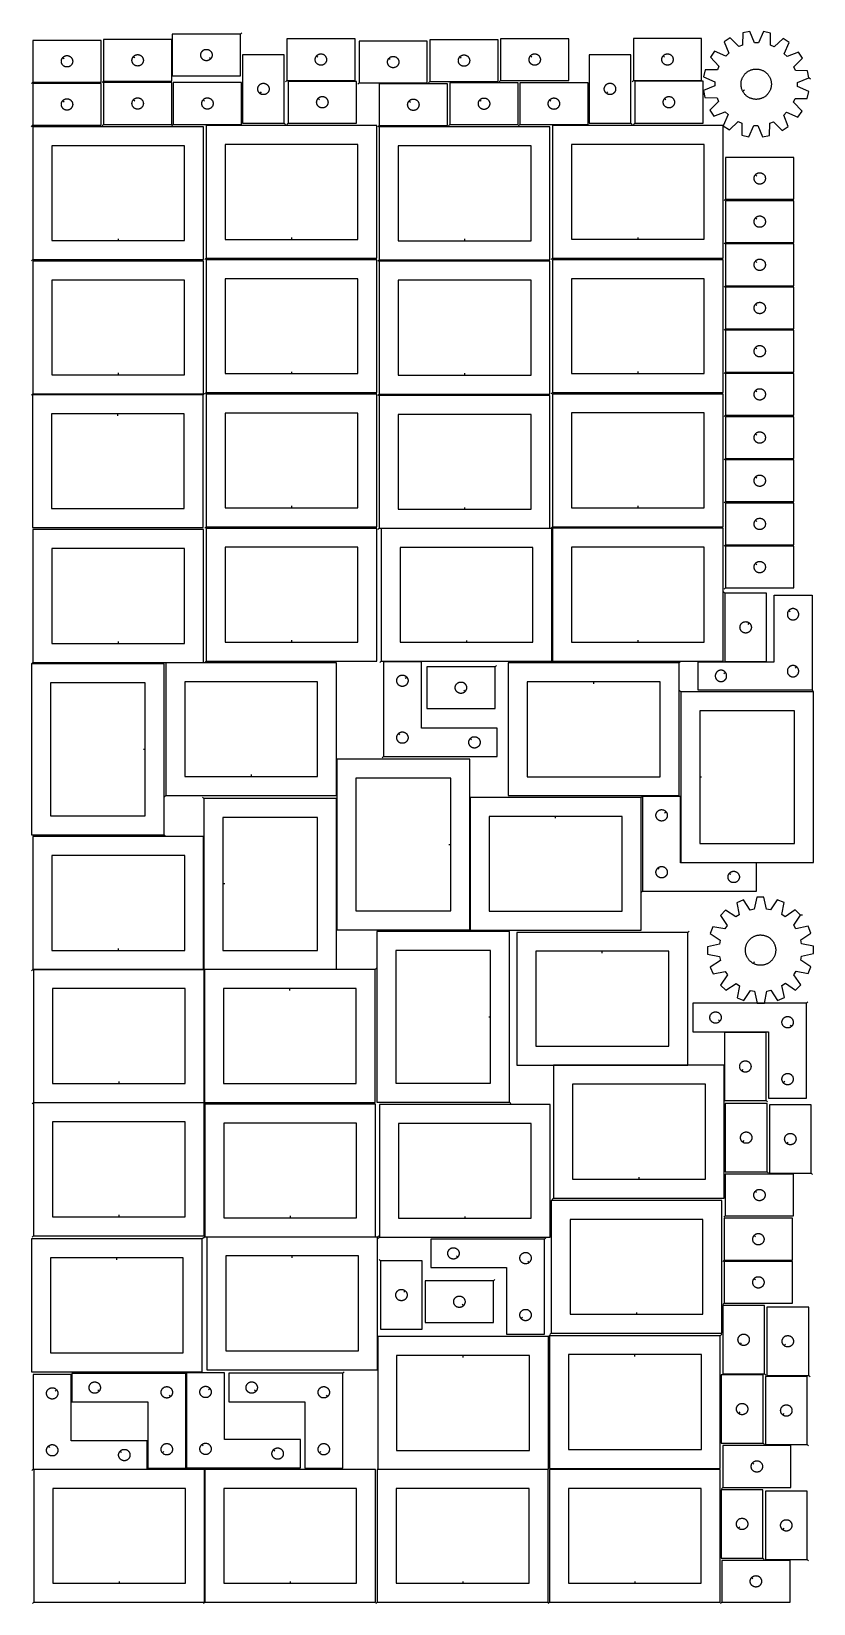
# Model space of a CAD drawing. Header units: millimetres. Extents: x 7 to 1243, y 7 to 2493.
import ezdxf

# ---------------------------------------------------------------- set-up
doc = ezdxf.new("R2010")
doc.units = ezdxf.units.MM
doc.layers.add('CUT', color=7, linetype='CONTINUOUS', true_color=0x000000)
doc.layers.add('LEADIN', color=1, linetype='CONTINUOUS', true_color=0xff0000)

msp = doc.modelspace()

# ---------------------------------------------------------------- linework, layer by layer
at = {"layer": 'CUT'}
for points in [[(337.323341, 2489.106119), (229.323341, 2489.106119), (229.323341, 2423.106119), (337.323341, 2423.106119)], [(1236.197838, 2419.900595), (1234.058411, 2431.236746), (1214.683779, 2431.493782), (1212.281627, 2437.458039), (1226.069751, 2451.071638), (1219.755021, 2460.726152), (1201.756832, 2453.549272), (1197.255111, 2458.140263), (1204.783977, 2475.994075), (1195.255305, 2482.497141), (1181.373619, 2468.97896), (1175.457675, 2471.497748), (1175.581083, 2490.873692), (1164.289122, 2493.235276), (1156.637301, 2475.433814), (1150.207783, 2475.496938), (1142.906944, 2493.445202), (1131.570793, 2491.305775), (1131.313756, 2471.931143), (1125.3495, 2469.528992), (1111.735901, 2483.317115), (1102.081387, 2477.002385), (1109.258266, 2459.004196), (1104.667275, 2454.502475), (1086.813464, 2462.031342), (1080.310398, 2452.502669), (1093.828579, 2438.620983), (1091.30979, 2432.705039), (1071.933847, 2432.828447), (1069.572262, 2421.536486), (1087.373725, 2413.884665), (1087.310601, 2407.455147), (1069.362337, 2400.154308), (1071.501764, 2388.818157), (1090.876396, 2388.561121), (1093.278547, 2382.596864), (1079.490424, 2368.983265), (1085.805154, 2359.328751), (1103.803343, 2366.50563), (1108.305064, 2361.91464), (1100.776197, 2344.060828), (1110.30487, 2337.557762), (1124.186555, 2351.075943), (1130.102499, 2348.557155), (1129.979092, 2329.181211), (1141.271053, 2326.819627), (1148.922874, 2344.621089), (1155.352392, 2344.557965), (1162.653231, 2326.609701), (1173.989382, 2328.749128), (1174.246418, 2348.12376), (1180.210675, 2350.525911), (1193.824273, 2336.737788), (1203.478788, 2343.052518), (1196.301908, 2361.050707), (1200.892899, 2365.552428), (1218.746711, 2358.023561), (1225.249777, 2367.552234), (1211.731596, 2381.433919), (1214.250384, 2387.349863), (1233.626328, 2387.226456), (1235.987912, 2398.518417), (1218.18645, 2406.170238), (1218.249574, 2412.599756)], [(8.842057, 2413.2424), (116.842057, 2413.2424), (116.842057, 2479.2424), (8.842057, 2479.2424)], [(120.590715, 2414.774382), (228.590715, 2414.774382), (228.590715, 2480.774382), (120.590715, 2480.774382)], [(290.27671, 2450.399636), (290.089899, 2450.172007), (289.687302, 2449.742158), (289.257453, 2449.339561), (288.802193, 2448.965939), (288.323473, 2448.622892), (287.823341, 2448.31189), (287.303939, 2448.034264), (286.767491, 2447.791203), (286.216296, 2447.583748), (285.652712, 2447.412787), (285.079153, 2447.279051), (284.498076, 2447.183115), (283.911969, 2447.125389), (283.323341, 2447.106119), (282.734712, 2447.125389), (282.148605, 2447.183115), (281.567528, 2447.279051), (280.993969, 2447.412787), (280.430385, 2447.583748), (279.87919, 2447.791203), (279.342742, 2448.034264), (278.823341, 2448.31189), (278.323208, 2448.622892), (277.844488, 2448.965939), (277.389228, 2449.339561), (276.95938, 2449.742158), (276.556782, 2450.172007), (276.18316, 2450.627266), (275.840114, 2451.105987), (275.529112, 2451.606119), (275.251486, 2452.125521), (275.008425, 2452.661968), (274.800969, 2453.213164), (274.630008, 2453.776748), (274.496273, 2454.350306), (274.400337, 2454.931383), (274.34261, 2455.517491), (274.323341, 2456.106119), (274.34261, 2456.694747), (274.400337, 2457.280855), (274.496273, 2457.861932), (274.630008, 2458.43549), (274.800969, 2458.999074), (275.008425, 2459.55027), (275.251486, 2460.086717), (275.529112, 2460.606119), (275.840114, 2461.106251), (276.18316, 2461.584972), (276.556782, 2462.040231), (276.95938, 2462.47008), (277.389228, 2462.872677), (277.844488, 2463.246299), (278.323208, 2463.589345), (278.823341, 2463.900348), (279.342742, 2464.177974), (279.87919, 2464.421035), (280.430385, 2464.62849), (280.993969, 2464.799451), (281.567528, 2464.933186), (282.148605, 2465.029123), (282.734712, 2465.086849), (283.323341, 2465.106119), (283.911969, 2465.086849), (284.498076, 2465.029123), (285.079153, 2464.933186), (285.652712, 2464.799451), (286.216296, 2464.62849), (286.767491, 2464.421035), (287.303939, 2464.177974), (287.823341, 2463.900348), (288.323473, 2463.589345), (288.802193, 2463.246299), (289.257453, 2462.872677), (289.687302, 2462.47008), (290.089899, 2462.040231), (290.463521, 2461.584972), (290.806567, 2461.106251), (291.117569, 2460.606119), (291.395195, 2460.086717), (291.638256, 2459.55027), (291.845712, 2458.999074), (292.016673, 2458.43549), (292.150408, 2457.861932), (292.246344, 2457.280855), (292.304071, 2456.694747), (292.323341, 2456.106119), (292.304071, 2455.517491), (292.246344, 2454.931383), (292.150408, 2454.350306), (292.016673, 2453.776748), (291.845712, 2453.213164), (291.638256, 2452.661968), (291.395195, 2452.125521), (291.117569, 2451.606119), (290.806567, 2451.105987), (290.463521, 2450.627266)], [(410.323503, 2415.984587), (518.323503, 2415.984587), (518.323503, 2481.984587), (410.323503, 2481.984587)], [(524.651506, 2412.014617), (632.651506, 2412.014617), (632.651506, 2478.014617), (524.651506, 2478.014617)], [(636.688127, 2414.332488), (744.688127, 2414.332488), (744.688127, 2480.332488), (636.688127, 2480.332488)], [(748.520646, 2416.003386), (856.520646, 2416.003386), (856.520646, 2482.003386), (748.520646, 2482.003386)], [(958.491899, 2416.063689), (1066.491899, 2416.063689), (1066.491899, 2482.063689), (958.491899, 2482.063689)], [(55.888688, 2451.948882), (56.075499, 2452.176512), (56.478096, 2452.606361), (56.907945, 2453.008958), (57.363204, 2453.38258), (57.841925, 2453.725626), (58.342057, 2454.036628), (58.861459, 2454.314255), (59.397906, 2454.557316), (59.949102, 2454.764771), (60.512686, 2454.935732), (61.086244, 2455.069467), (61.667322, 2455.165404), (62.253429, 2455.22313), (62.842057, 2455.2424), (63.430685, 2455.22313), (64.016793, 2455.165404), (64.59787, 2455.069467), (65.171429, 2454.935732), (65.735012, 2454.764771), (66.286208, 2454.557316), (66.822656, 2454.314255), (67.342057, 2454.036628), (67.842189, 2453.725626), (68.32091, 2453.38258), (68.77617, 2453.008958), (69.206018, 2452.606361), (69.608616, 2452.176512), (69.982237, 2451.721253), (70.325284, 2451.242532), (70.636286, 2450.7424), (70.913912, 2450.222998), (71.156973, 2449.686551), (71.364428, 2449.135355), (71.53539, 2448.571771), (71.669125, 2447.998213), (71.765061, 2447.417136), (71.822788, 2446.831028), (71.842057, 2446.2424), (71.822788, 2445.653772), (71.765061, 2445.067664), (71.669125, 2444.486587), (71.53539, 2443.913028), (71.364428, 2443.349445), (71.156973, 2442.798249), (70.913912, 2442.261802), (70.636286, 2441.7424), (70.325284, 2441.242268), (69.982237, 2440.763547), (69.608616, 2440.308288), (69.206018, 2439.878439), (68.77617, 2439.475842), (68.32091, 2439.10222), (67.842189, 2438.759173), (67.342057, 2438.448171), (66.822656, 2438.170545), (66.286208, 2437.927484), (65.735012, 2437.720029), (65.171429, 2437.549067), (64.59787, 2437.415332), (64.016793, 2437.319396), (63.430685, 2437.26167), (62.842057, 2437.2424), (62.253429, 2437.26167), (61.667322, 2437.319396), (61.086244, 2437.415332), (60.512686, 2437.549067), (59.949102, 2437.720029), (59.397906, 2437.927484), (58.861459, 2438.170545), (58.342057, 2438.448171), (57.841925, 2438.759173), (57.363204, 2439.10222), (56.907945, 2439.475842), (56.478096, 2439.878439), (56.075499, 2440.308288), (55.701877, 2440.763547), (55.358831, 2441.242268), (55.047829, 2441.7424), (54.770203, 2442.261802), (54.527142, 2442.798249), (54.319686, 2443.349445), (54.148725, 2443.913028), (54.01499, 2444.486587), (53.919054, 2445.067664), (53.861327, 2445.653772), (53.842057, 2446.2424), (53.861327, 2446.831028), (53.919054, 2447.417136), (54.01499, 2447.998213), (54.148725, 2448.571771), (54.319686, 2449.135355), (54.527142, 2449.686551), (54.770203, 2450.222998), (55.047829, 2450.7424), (55.358831, 2451.242532), (55.701877, 2451.721253)], [(167.637345, 2453.480865), (167.824156, 2453.708495), (168.226753, 2454.138343), (168.656602, 2454.540941), (169.111862, 2454.914562), (169.590582, 2455.257609), (170.090715, 2455.568611), (170.610116, 2455.846237), (171.146564, 2456.089298), (171.697759, 2456.296753), (172.261343, 2456.467715), (172.834902, 2456.60145), (173.415979, 2456.697386), (174.002086, 2456.755113), (174.590715, 2456.774382), (175.179343, 2456.755113), (175.76545, 2456.697386), (176.346527, 2456.60145), (176.920086, 2456.467715), (177.48367, 2456.296753), (178.034865, 2456.089298), (178.571313, 2455.846237), (179.090715, 2455.568611), (179.590847, 2455.257609), (180.069567, 2454.914562), (180.524827, 2454.540941), (180.954676, 2454.138343), (181.357273, 2453.708495), (181.730895, 2453.253235), (182.073941, 2452.774514), (182.384943, 2452.274382), (182.662569, 2451.75498), (182.90563, 2451.218533), (183.113086, 2450.667337), (183.284047, 2450.103754), (183.417782, 2449.530195), (183.513718, 2448.949118), (183.571445, 2448.36301), (183.590715, 2447.774382), (183.571445, 2447.185754), (183.513718, 2446.599647), (183.417782, 2446.018569), (183.284047, 2445.445011), (183.113086, 2444.881427), (182.90563, 2444.330231), (182.662569, 2443.793784), (182.384943, 2443.274382), (182.073941, 2442.77425), (181.730895, 2442.295529), (181.357273, 2441.84027), (180.954676, 2441.410421), (180.524827, 2441.007824), (180.069567, 2440.634202), (179.590847, 2440.291156), (179.090715, 2439.980154), (178.571313, 2439.702528), (178.034865, 2439.459466), (177.48367, 2439.252011), (176.920086, 2439.08105), (176.346527, 2438.947315), (175.76545, 2438.851379), (175.179343, 2438.793652), (174.590715, 2438.774382), (174.002086, 2438.793652), (173.415979, 2438.851379), (172.834902, 2438.947315), (172.261343, 2439.08105), (171.697759, 2439.252011), (171.146564, 2439.459466), (170.610116, 2439.702528), (170.090715, 2439.980154), (169.590582, 2440.291156), (169.111862, 2440.634202), (168.656602, 2441.007824), (168.226753, 2441.410421), (167.824156, 2441.84027), (167.450534, 2442.295529), (167.107488, 2442.77425), (166.796486, 2443.274382), (166.51886, 2443.793784), (166.275799, 2444.330231), (166.068343, 2444.881427), (165.897382, 2445.445011), (165.763647, 2446.018569), (165.667711, 2446.599647), (165.609984, 2447.185754), (165.590715, 2447.774382), (165.609984, 2448.36301), (165.667711, 2448.949118), (165.763647, 2449.530195), (165.897382, 2450.103754), (166.068343, 2450.667337), (166.275799, 2451.218533), (166.51886, 2451.75498), (166.796486, 2452.274382), (167.107488, 2452.774514), (167.450534, 2453.253235)], [(406.453705, 2348.461326), (406.453705, 2456.461326), (340.453705, 2456.461326), (340.453705, 2348.461326)], [(457.370133, 2454.69107), (457.556944, 2454.9187), (457.959542, 2455.348548), (458.38939, 2455.751146), (458.84465, 2456.124767), (459.323371, 2456.467814), (459.823503, 2456.778816), (460.342904, 2457.056442), (460.879352, 2457.299503), (461.430547, 2457.506959), (461.994131, 2457.67792), (462.56769, 2457.811655), (463.148767, 2457.907591), (463.734874, 2457.965318), (464.323503, 2457.984587), (464.912131, 2457.965318), (465.498238, 2457.907591), (466.079316, 2457.811655), (466.652874, 2457.67792), (467.216458, 2457.506959), (467.767654, 2457.299503), (468.304101, 2457.056442), (468.823503, 2456.778816), (469.323635, 2456.467814), (469.802355, 2456.124767), (470.257615, 2455.751146), (470.687464, 2455.348548), (471.090061, 2454.9187), (471.463683, 2454.46344), (471.806729, 2453.984719), (472.117731, 2453.484587), (472.395357, 2452.965186), (472.638418, 2452.428738), (472.845874, 2451.877543), (473.016835, 2451.313959), (473.15057, 2450.7404), (473.246506, 2450.159323), (473.304233, 2449.573216), (473.323503, 2448.984587), (473.304233, 2448.395959), (473.246506, 2447.809852), (473.15057, 2447.228774), (473.016835, 2446.655216), (472.845874, 2446.091632), (472.638418, 2445.540436), (472.395357, 2445.003989), (472.117731, 2444.484587), (471.806729, 2443.984455), (471.463683, 2443.505734), (471.090061, 2443.050475), (470.687464, 2442.620626), (470.257615, 2442.218029), (469.802355, 2441.844407), (469.323635, 2441.501361), (468.823503, 2441.190359), (468.304101, 2440.912733), (467.767654, 2440.669672), (467.216458, 2440.462216), (466.652874, 2440.291255), (466.079316, 2440.15752), (465.498238, 2440.061584), (464.912131, 2440.003857), (464.323503, 2439.984587), (463.734874, 2440.003857), (463.148767, 2440.061584), (462.56769, 2440.15752), (461.994131, 2440.291255), (461.430547, 2440.462216), (460.879352, 2440.669672), (460.342904, 2440.912733), (459.823503, 2441.190359), (459.323371, 2441.501361), (458.84465, 2441.844407), (458.38939, 2442.218029), (457.959542, 2442.620626), (457.556944, 2443.050475), (457.183323, 2443.505734), (456.840276, 2443.984455), (456.529274, 2444.484587), (456.251648, 2445.003989), (456.008587, 2445.540436), (455.801131, 2446.091632), (455.63017, 2446.655216), (455.496435, 2447.228774), (455.400499, 2447.809852), (455.342772, 2448.395959), (455.323503, 2448.984587), (455.342772, 2449.573216), (455.400499, 2450.159323), (455.496435, 2450.7404), (455.63017, 2451.313959), (455.801131, 2451.877543), (456.008587, 2452.428738), (456.251648, 2452.965186), (456.529274, 2453.484587), (456.840276, 2453.984719), (457.183323, 2454.46344)], [(571.698136, 2450.721099), (571.884947, 2450.948729), (572.287545, 2451.378578), (572.717393, 2451.781175), (573.172653, 2452.154797), (573.651373, 2452.497843), (574.151506, 2452.808845), (574.670907, 2453.086471), (575.207355, 2453.329532), (575.75855, 2453.536988), (576.322134, 2453.707949), (576.895693, 2453.841684), (577.47677, 2453.93762), (578.062877, 2453.995347), (578.651506, 2454.014617), (579.240134, 2453.995347), (579.826241, 2453.93762), (580.407318, 2453.841684), (580.980877, 2453.707949), (581.544461, 2453.536988), (582.095656, 2453.329532), (582.632104, 2453.086471), (583.151506, 2452.808845), (583.651638, 2452.497843), (584.130358, 2452.154797), (584.585618, 2451.781175), (585.015467, 2451.378578), (585.418064, 2450.948729), (585.791686, 2450.49347), (586.134732, 2450.014749), (586.445734, 2449.514617), (586.72336, 2448.995215), (586.966421, 2448.458768), (587.173877, 2447.907572), (587.344838, 2447.343988), (587.478573, 2446.77043), (587.574509, 2446.189352), (587.632236, 2445.603245), (587.651506, 2445.014617), (587.632236, 2444.425988), (587.574509, 2443.839881), (587.478573, 2443.258804), (587.344838, 2442.685245), (587.173877, 2442.121661), (586.966421, 2441.570466), (586.72336, 2441.034018), (586.445734, 2440.514617), (586.134732, 2440.014485), (585.791686, 2439.535764), (585.418064, 2439.080504), (585.015467, 2438.650656), (584.585618, 2438.248058), (584.130358, 2437.874437), (583.651638, 2437.53139), (583.151506, 2437.220388), (582.632104, 2436.942762), (582.095656, 2436.699701), (581.544461, 2436.492245), (580.980877, 2436.321284), (580.407318, 2436.187549), (579.826241, 2436.091613), (579.240134, 2436.033886), (578.651506, 2436.014617), (578.062877, 2436.033886), (577.47677, 2436.091613), (576.895693, 2436.187549), (576.322134, 2436.321284), (575.75855, 2436.492245), (575.207355, 2436.699701), (574.670907, 2436.942762), (574.151506, 2437.220388), (573.651373, 2437.53139), (573.172653, 2437.874437), (572.717393, 2438.248058), (572.287545, 2438.650656), (571.884947, 2439.080504), (571.511325, 2439.535764), (571.168279, 2440.014485), (570.857277, 2440.514617), (570.579651, 2441.034018), (570.33659, 2441.570466), (570.129134, 2442.121661), (569.958173, 2442.685245), (569.824438, 2443.258804), (569.728502, 2443.839881), (569.670775, 2444.425988), (569.651506, 2445.014617), (569.670775, 2445.603245), (569.728502, 2446.189352), (569.824438, 2446.77043), (569.958173, 2447.343988), (570.129134, 2447.907572), (570.33659, 2448.458768), (570.579651, 2448.995215), (570.857277, 2449.514617), (571.168279, 2450.014749), (571.511325, 2450.49347)], [(683.734757, 2453.03897), (683.921568, 2453.2666), (684.324166, 2453.696449), (684.754014, 2454.099046), (685.209274, 2454.472668), (685.687995, 2454.815714), (686.188127, 2455.126716), (686.707528, 2455.404342), (687.243976, 2455.647404), (687.795171, 2455.854859), (688.358755, 2456.02582), (688.932314, 2456.159555), (689.513391, 2456.255491), (690.099498, 2456.313218), (690.688127, 2456.332488), (691.276755, 2456.313218), (691.862862, 2456.255491), (692.44394, 2456.159555), (693.017498, 2456.02582), (693.581082, 2455.854859), (694.132278, 2455.647404), (694.668725, 2455.404342), (695.188127, 2455.126716), (695.688259, 2454.815714), (696.166979, 2454.472668), (696.622239, 2454.099046), (697.052088, 2453.696449), (697.454685, 2453.2666), (697.828307, 2452.811341), (698.171353, 2452.33262), (698.482355, 2451.832488), (698.759981, 2451.313086), (699.003042, 2450.776639), (699.210498, 2450.225443), (699.381459, 2449.661859), (699.515194, 2449.088301), (699.61113, 2448.507223), (699.668857, 2447.921116), (699.688127, 2447.332488), (699.668857, 2446.74386), (699.61113, 2446.157752), (699.515194, 2445.576675), (699.381459, 2445.003116), (699.210498, 2444.439533), (699.003042, 2443.888337), (698.759981, 2443.35189), (698.482355, 2442.832488), (698.171353, 2442.332356), (697.828307, 2441.853635), (697.454685, 2441.398375), (697.052088, 2440.968527), (696.622239, 2440.565929), (696.166979, 2440.192308), (695.688259, 2439.849261), (695.188127, 2439.538259), (694.668725, 2439.260633), (694.132278, 2439.017572), (693.581082, 2438.810117), (693.017498, 2438.639155), (692.44394, 2438.50542), (691.862862, 2438.409484), (691.276755, 2438.351757), (690.688127, 2438.332488), (690.099498, 2438.351757), (689.513391, 2438.409484), (688.932314, 2438.50542), (688.358755, 2438.639155), (687.795171, 2438.810117), (687.243976, 2439.017572), (686.707528, 2439.260633), (686.188127, 2439.538259), (685.687995, 2439.849261), (685.209274, 2440.192308), (684.754014, 2440.565929), (684.324166, 2440.968527), (683.921568, 2441.398375), (683.547947, 2441.853635), (683.2049, 2442.332356), (682.893898, 2442.832488), (682.616272, 2443.35189), (682.373211, 2443.888337), (682.165755, 2444.439533), (681.994794, 2445.003116), (681.861059, 2445.576675), (681.765123, 2446.157752), (681.707396, 2446.74386), (681.688127, 2447.332488), (681.707396, 2447.921116), (681.765123, 2448.507223), (681.861059, 2449.088301), (681.994794, 2449.661859), (682.165755, 2450.225443), (682.373211, 2450.776639), (682.616272, 2451.313086), (682.893898, 2451.832488), (683.2049, 2452.33262), (683.547947, 2452.811341)], [(795.567277, 2454.709869), (795.754088, 2454.937499), (796.156685, 2455.367347), (796.586534, 2455.769944), (797.041793, 2456.143566), (797.520514, 2456.486613), (798.020646, 2456.797615), (798.540048, 2457.075241), (799.076495, 2457.318302), (799.627691, 2457.525757), (800.191275, 2457.696719), (800.764833, 2457.830454), (801.34591, 2457.92639), (801.932018, 2457.984116), (802.520646, 2458.003386), (803.109274, 2457.984116), (803.695382, 2457.92639), (804.276459, 2457.830454), (804.850018, 2457.696719), (805.413601, 2457.525757), (805.964797, 2457.318302), (806.501244, 2457.075241), (807.020646, 2456.797615), (807.520778, 2456.486613), (807.999499, 2456.143566), (808.454759, 2455.769944), (808.884607, 2455.367347), (809.287204, 2454.937499), (809.660826, 2454.482239), (810.003873, 2454.003518), (810.314875, 2453.503386), (810.592501, 2452.983984), (810.835562, 2452.447537), (811.043017, 2451.896341), (811.213979, 2451.332758), (811.347714, 2450.759199), (811.44365, 2450.178122), (811.501376, 2449.592014), (811.520646, 2449.003386), (811.501376, 2448.414758), (811.44365, 2447.82865), (811.347714, 2447.247573), (811.213979, 2446.674015), (811.043017, 2446.110431), (810.835562, 2445.559235), (810.592501, 2445.022788), (810.314875, 2444.503386), (810.003873, 2444.003254), (809.660826, 2443.524533), (809.287204, 2443.069274), (808.884607, 2442.639425), (808.454759, 2442.236828), (807.999499, 2441.863206), (807.520778, 2441.52016), (807.020646, 2441.209158), (806.501244, 2440.931531), (805.964797, 2440.68847), (805.413601, 2440.481015), (804.850018, 2440.310054), (804.276459, 2440.176319), (803.695382, 2440.080382), (803.109274, 2440.022656), (802.520646, 2440.003386), (801.932018, 2440.022656), (801.34591, 2440.080382), (800.764833, 2440.176319), (800.191275, 2440.310054), (799.627691, 2440.481015), (799.076495, 2440.68847), (798.540048, 2440.931531), (798.020646, 2441.209158), (797.520514, 2441.52016), (797.041793, 2441.863206), (796.586534, 2442.236828), (796.156685, 2442.639425), (795.754088, 2443.069274), (795.380466, 2443.524533), (795.03742, 2444.003254), (794.726418, 2444.503386), (794.448791, 2445.022788), (794.20573, 2445.559235), (793.998275, 2446.110431), (793.827314, 2446.674015), (793.693579, 2447.247573), (793.597642, 2447.82865), (793.539916, 2448.414758), (793.520646, 2449.003386), (793.539916, 2449.592014), (793.597642, 2450.178122), (793.693579, 2450.759199), (793.827314, 2451.332758), (793.998275, 2451.896341), (794.20573, 2452.447537), (794.448791, 2452.983984), (794.726418, 2453.503386), (795.03742, 2454.003518), (795.380466, 2454.482239)], [(954.512849, 2348.540428), (954.512849, 2456.540428), (888.512849, 2456.540428), (888.512849, 2348.540428)], [(1005.538529, 2454.770172), (1005.72534, 2454.997801), (1006.127938, 2455.42765), (1006.557786, 2455.830247), (1007.013046, 2456.203869), (1007.491767, 2456.546915), (1007.991899, 2456.857918), (1008.5113, 2457.135544), (1009.047748, 2457.378605), (1009.598943, 2457.58606), (1010.162527, 2457.757021), (1010.736086, 2457.890756), (1011.317163, 2457.986693), (1011.90327, 2458.044419), (1012.491899, 2458.063689), (1013.080527, 2458.044419), (1013.666634, 2457.986693), (1014.247712, 2457.890756), (1014.82127, 2457.757021), (1015.384854, 2457.58606), (1015.93605, 2457.378605), (1016.472497, 2457.135544), (1016.991899, 2456.857918), (1017.492031, 2456.546915), (1017.970751, 2456.203869), (1018.426011, 2455.830247), (1018.85586, 2455.42765), (1019.258457, 2454.997801), (1019.632079, 2454.542542), (1019.975125, 2454.063821), (1020.286127, 2453.563689), (1020.563753, 2453.044287), (1020.806814, 2452.50784), (1021.01427, 2451.956644), (1021.185231, 2451.39306), (1021.318966, 2450.819502), (1021.414902, 2450.238425), (1021.472629, 2449.652317), (1021.491899, 2449.063689), (1021.472629, 2448.475061), (1021.414902, 2447.888953), (1021.318966, 2447.307876), (1021.185231, 2446.734318), (1021.01427, 2446.170734), (1020.806814, 2445.619538), (1020.563753, 2445.083091), (1020.286127, 2444.563689), (1019.975125, 2444.063557), (1019.632079, 2443.584836), (1019.258457, 2443.129577), (1018.85586, 2442.699728), (1018.426011, 2442.297131), (1017.970751, 2441.923509), (1017.492031, 2441.580462), (1016.991899, 2441.26946), (1016.472497, 2440.991834), (1015.93605, 2440.748773), (1015.384854, 2440.541318), (1014.82127, 2440.370356), (1014.247712, 2440.236621), (1013.666634, 2440.140685), (1013.080527, 2440.082959), (1012.491899, 2440.063689), (1011.90327, 2440.082959), (1011.317163, 2440.140685), (1010.736086, 2440.236621), (1010.162527, 2440.370356), (1009.598943, 2440.541318), (1009.047748, 2440.748773), (1008.5113, 2440.991834), (1007.991899, 2441.26946), (1007.491767, 2441.580462), (1007.013046, 2441.923509), (1006.557786, 2442.297131), (1006.127938, 2442.699728), (1005.72534, 2443.129577), (1005.351719, 2443.584836), (1005.008672, 2444.063557), (1004.69767, 2444.563689), (1004.420044, 2445.083091), (1004.176983, 2445.619538), (1003.969527, 2446.170734), (1003.798566, 2446.734318), (1003.664831, 2447.307876), (1003.568895, 2447.888953), (1003.511168, 2448.475061), (1003.491899, 2449.063689), (1003.511168, 2449.652317), (1003.568895, 2450.238425), (1003.664831, 2450.819502), (1003.798566, 2451.39306), (1003.969527, 2451.956644), (1004.176983, 2452.50784), (1004.420044, 2453.044287), (1004.69767, 2453.563689), (1005.008672, 2454.063821), (1005.351719, 2454.542542)], [(120.581193, 2346.466521), (228.581193, 2346.466521), (228.581193, 2412.466521), (120.581193, 2412.466521)], [(230.894364, 2346.466521), (338.894364, 2346.466521), (338.894364, 2412.466521), (230.894364, 2412.466521)], [(412.61696, 2348.46115), (520.61696, 2348.46115), (520.61696, 2414.46115), (412.61696, 2414.46115)], [(668.359452, 2346.161345), (776.359452, 2346.161345), (776.359452, 2412.161345), (668.359452, 2412.161345)], [(778.772172, 2346.22946), (886.772172, 2346.22946), (886.772172, 2412.22946), (778.772172, 2412.22946)], [(960.676103, 2348.540251), (1068.676103, 2348.540251), (1068.676103, 2414.540251), (960.676103, 2414.540251)], [(1131.417073, 2399.101248), (1131.194148, 2399.537113), (1130.784225, 2400.426303), (1130.410913, 2401.331473), (1130.074832, 2402.251117), (1129.776542, 2403.183704), (1129.516538, 2404.127681), (1129.295255, 2405.081478), (1129.11306, 2406.043507), (1128.970256, 2407.012167), (1128.867082, 2407.985846), (1128.803708, 2408.962923), (1128.78024, 2409.941771), (1128.796718, 2410.920762), (1128.853114, 2411.898267), (1128.949334, 2412.872657), (1129.085218, 2413.842312), (1129.26054, 2414.805618), (1129.475007, 2415.76097), (1129.728264, 2416.70678), (1130.019888, 2417.641473), (1130.349394, 2418.563493), (1130.716234, 2419.471305), (1131.119797, 2420.3634), (1131.559412, 2421.238291), (1132.034346, 2422.094522), (1132.543809, 2422.93067), (1133.086954, 2423.745341), (1133.662876, 2424.53718), (1134.270616, 2425.304869), (1134.909164, 2426.04713), (1135.577456, 2426.762728), (1136.274381, 2427.450472), (1136.998777, 2428.109217), (1137.74944, 2428.737867), (1138.52512, 2429.335375), (1139.324526, 2429.900747), (1140.146327, 2430.433041), (1140.989156, 2430.931373), (1141.85161, 2431.394912), (1142.732253, 2431.822887), (1143.62962, 2432.214586), (1144.542217, 2432.569357), (1145.468525, 2432.886608), (1146.407002, 2433.165813), (1147.356087, 2433.406507), (1148.314199, 2433.608288), (1149.279745, 2433.770821), (1150.251116, 2433.893836), (1151.226697, 2433.977127), (1152.204863, 2434.020557), (1153.183987, 2434.024053), (1154.162438, 2433.987608), (1155.138589, 2433.911284), (1156.110814, 2433.795208), (1157.077495, 2433.639573), (1158.037024, 2433.444638), (1158.987803, 2433.210727), (1159.92825, 2432.93823), (1160.856799, 2432.6276), (1161.771906, 2432.279355), (1162.672047, 2431.894073), (1163.555723, 2431.472397), (1164.421465, 2431.015027), (1165.26783, 2430.522726), (1166.093411, 2429.996312), (1166.896833, 2429.436663), (1167.67676, 2428.844708), (1168.431892, 2428.221434), (1169.160973, 2427.567878), (1169.86279, 2426.885128), (1170.536175, 2426.17432), (1171.180006, 2425.436636), (1171.793213, 2424.673306), (1172.374774, 2423.885599), (1172.923721, 2423.074827), (1173.439142, 2422.242339), (1173.920177, 2421.38952), (1174.366027, 2420.51779), (1174.775949, 2419.6286), (1175.149262, 2418.72343), (1175.485343, 2417.803786), (1175.783633, 2416.871199), (1176.043636, 2415.927222), (1176.26492, 2414.973425), (1176.447115, 2414.011396), (1176.589919, 2413.042736), (1176.693093, 2412.069057), (1176.756467, 2411.09198), (1176.779934, 2410.113132), (1176.763457, 2409.134141), (1176.707061, 2408.156636), (1176.610841, 2407.182246), (1176.474957, 2406.212591), (1176.299635, 2405.249285), (1176.085168, 2404.293933), (1175.831911, 2403.348123), (1175.540287, 2402.41343), (1175.210781, 2401.49141), (1174.843941, 2400.583597), (1174.440378, 2399.691503), (1174.000763, 2398.816612), (1173.525829, 2397.960381), (1173.016366, 2397.124233), (1172.473221, 2396.309562), (1171.897299, 2395.517723), (1171.289558, 2394.750034), (1170.651011, 2394.007773), (1169.982718, 2393.292175), (1169.285794, 2392.604431), (1168.561398, 2391.945686), (1167.810735, 2391.317036), (1167.035055, 2390.719528), (1166.235649, 2390.154156), (1165.413848, 2389.621861), (1164.571019, 2389.12353), (1163.708565, 2388.659991), (1162.827922, 2388.232016), (1161.930555, 2387.840317), (1161.017958, 2387.485546), (1160.09165, 2387.168295), (1159.153173, 2386.88909), (1158.204088, 2386.648396), (1157.245975, 2386.446615), (1156.28043, 2386.284082), (1155.309058, 2386.161067), (1154.333478, 2386.077775), (1153.355312, 2386.034346), (1152.376188, 2386.03085), (1151.397737, 2386.067295), (1150.421586, 2386.143619), (1149.449361, 2386.259695), (1148.48268, 2386.41533), (1147.523151, 2386.610265), (1146.572372, 2386.844176), (1145.631925, 2387.116673), (1144.703375, 2387.427303), (1143.788269, 2387.775548), (1142.888128, 2388.16083), (1142.004452, 2388.582506), (1141.13871, 2389.039876), (1140.292345, 2389.532177), (1139.466764, 2390.05859), (1138.663341, 2390.61824), (1137.883415, 2391.210195), (1137.128283, 2391.833469), (1136.399201, 2392.487025), (1135.697384, 2393.169775), (1135.024, 2393.880583), (1134.380168, 2394.618266), (1133.766962, 2395.381597), (1133.185401, 2396.169303), (1132.636453, 2396.980076), (1132.121033, 2397.812564), (1131.639998, 2398.665383)], [(8.842057, 2344.934539), (116.842057, 2344.934539), (116.842057, 2410.934539), (8.842057, 2410.934539)], [(167.627824, 2385.173004), (167.814635, 2385.400633), (168.217232, 2385.830482), (168.647081, 2386.233079), (169.10234, 2386.606701), (169.581061, 2386.949747), (170.081193, 2387.26075), (170.600595, 2387.538376), (171.137042, 2387.781437), (171.688238, 2387.988892), (172.251822, 2388.159853), (172.82538, 2388.293588), (173.406457, 2388.389525), (173.992565, 2388.447251), (174.581193, 2388.466521), (175.169821, 2388.447251), (175.755929, 2388.389525), (176.337006, 2388.293588), (176.910564, 2388.159853), (177.474148, 2387.988892), (178.025344, 2387.781437), (178.561791, 2387.538376), (179.081193, 2387.26075), (179.581325, 2386.949747), (180.060046, 2386.606701), (180.515305, 2386.233079), (180.945154, 2385.830482), (181.347751, 2385.400633), (181.721373, 2384.945374), (182.06442, 2384.466653), (182.375422, 2383.966521), (182.653048, 2383.447119), (182.896109, 2382.910672), (183.103564, 2382.359476), (183.274525, 2381.795892), (183.408261, 2381.222334), (183.504197, 2380.641257), (183.561923, 2380.055149), (183.581193, 2379.466521), (183.561923, 2378.877893), (183.504197, 2378.291785), (183.408261, 2377.710708), (183.274525, 2377.13715), (183.103564, 2376.573566), (182.896109, 2376.02237), (182.653048, 2375.485923), (182.375422, 2374.966521), (182.06442, 2374.466389), (181.721373, 2373.987668), (181.347751, 2373.532409), (180.945154, 2373.10256), (180.515305, 2372.699963), (180.060046, 2372.326341), (179.581325, 2371.983294), (179.081193, 2371.672292), (178.561791, 2371.394666), (178.025344, 2371.151605), (177.474148, 2370.94415), (176.910564, 2370.773189), (176.337006, 2370.639453), (175.755929, 2370.543517), (175.169821, 2370.485791), (174.581193, 2370.466521), (173.992565, 2370.485791), (173.406457, 2370.543517), (172.82538, 2370.639453), (172.251822, 2370.773189), (171.688238, 2370.94415), (171.137042, 2371.151605), (170.600595, 2371.394666), (170.081193, 2371.672292), (169.581061, 2371.983294), (169.10234, 2372.326341), (168.647081, 2372.699963), (168.217232, 2373.10256), (167.814635, 2373.532409), (167.441013, 2373.987668), (167.097967, 2374.466389), (166.786964, 2374.966521), (166.509338, 2375.485923), (166.266277, 2376.02237), (166.058822, 2376.573566), (165.887861, 2377.13715), (165.754126, 2377.710708), (165.658189, 2378.291785), (165.600463, 2378.877893), (165.581193, 2379.466521), (165.600463, 2380.055149), (165.658189, 2380.641257), (165.754126, 2381.222334), (165.887861, 2381.795892), (166.058822, 2382.359476), (166.266277, 2382.910672), (166.509338, 2383.447119), (166.786964, 2383.966521), (167.097967, 2384.466653), (167.441013, 2384.945374)], [(277.940995, 2385.173004), (278.127806, 2385.400633), (278.530403, 2385.830482), (278.960252, 2386.233079), (279.415512, 2386.606701), (279.894232, 2386.949747), (280.394364, 2387.26075), (280.913766, 2387.538376), (281.450214, 2387.781437), (282.001409, 2387.988892), (282.564993, 2388.159853), (283.138552, 2388.293588), (283.719629, 2388.389525), (284.305736, 2388.447251), (284.894364, 2388.466521), (285.482993, 2388.447251), (286.0691, 2388.389525), (286.650177, 2388.293588), (287.223736, 2388.159853), (287.78732, 2387.988892), (288.338515, 2387.781437), (288.874963, 2387.538376), (289.394364, 2387.26075), (289.894497, 2386.949747), (290.373217, 2386.606701), (290.828477, 2386.233079), (291.258325, 2385.830482), (291.660923, 2385.400633), (292.034544, 2384.945374), (292.377591, 2384.466653), (292.688593, 2383.966521), (292.966219, 2383.447119), (293.20928, 2382.910672), (293.416736, 2382.359476), (293.587697, 2381.795892), (293.721432, 2381.222334), (293.817368, 2380.641257), (293.875095, 2380.055149), (293.894364, 2379.466521), (293.875095, 2378.877893), (293.817368, 2378.291785), (293.721432, 2377.710708), (293.587697, 2377.13715), (293.416736, 2376.573566), (293.20928, 2376.02237), (292.966219, 2375.485923), (292.688593, 2374.966521), (292.377591, 2374.466389), (292.034544, 2373.987668), (291.660923, 2373.532409), (291.258325, 2373.10256), (290.828477, 2372.699963), (290.373217, 2372.326341), (289.894497, 2371.983294), (289.394364, 2371.672292), (288.874963, 2371.394666), (288.338515, 2371.151605), (287.78732, 2370.94415), (287.223736, 2370.773189), (286.650177, 2370.639453), (286.0691, 2370.543517), (285.482993, 2370.485791), (284.894364, 2370.466521), (284.305736, 2370.485791), (283.719629, 2370.543517), (283.138552, 2370.639453), (282.564993, 2370.773189), (282.001409, 2370.94415), (281.450214, 2371.151605), (280.913766, 2371.394666), (280.394364, 2371.672292), (279.894232, 2371.983294), (279.415512, 2372.326341), (278.960252, 2372.699963), (278.530403, 2373.10256), (278.127806, 2373.532409), (277.754184, 2373.987668), (277.411138, 2374.466389), (277.100136, 2374.966521), (276.82251, 2375.485923), (276.579449, 2376.02237), (276.371993, 2376.573566), (276.201032, 2377.13715), (276.067297, 2377.710708), (275.971361, 2378.291785), (275.913634, 2378.877893), (275.894364, 2379.466521), (275.913634, 2380.055149), (275.971361, 2380.641257), (276.067297, 2381.222334), (276.201032, 2381.795892), (276.371993, 2382.359476), (276.579449, 2382.910672), (276.82251, 2383.447119), (277.100136, 2383.966521), (277.411138, 2384.466653), (277.754184, 2384.945374)], [(367.747223, 2395.507957), (367.519593, 2395.694768), (367.089744, 2396.097365), (366.687147, 2396.527214), (366.313525, 2396.982473), (365.970479, 2397.461194), (365.659477, 2397.961326), (365.381851, 2398.480728), (365.13879, 2399.017175), (364.931334, 2399.568371), (364.760373, 2400.131955), (364.626638, 2400.705513), (364.530702, 2401.28659), (364.472975, 2401.872698), (364.453705, 2402.461326), (364.472975, 2403.049954), (364.530702, 2403.636062), (364.626638, 2404.217139), (364.760373, 2404.790697), (364.931334, 2405.354281), (365.13879, 2405.905477), (365.381851, 2406.441924), (365.659477, 2406.961326), (365.970479, 2407.461458), (366.313525, 2407.940179), (366.687147, 2408.395438), (367.089744, 2408.825287), (367.519593, 2409.227884), (367.974853, 2409.601506), (368.453573, 2409.944552), (368.953705, 2410.255555), (369.473107, 2410.533181), (370.009555, 2410.776242), (370.56075, 2410.983697), (371.124334, 2411.154658), (371.697893, 2411.288393), (372.27897, 2411.38433), (372.865077, 2411.442056), (373.453705, 2411.461326), (374.042334, 2411.442056), (374.628441, 2411.38433), (375.209518, 2411.288393), (375.783077, 2411.154658), (376.346661, 2410.983697), (376.897856, 2410.776242), (377.434304, 2410.533181), (377.953705, 2410.255555), (378.453838, 2409.944552), (378.932558, 2409.601506), (379.387818, 2409.227884), (379.817666, 2408.825287), (380.220264, 2408.395438), (380.593886, 2407.940179), (380.936932, 2407.461458), (381.247934, 2406.961326), (381.52556, 2406.441924), (381.768621, 2405.905477), (381.976077, 2405.354281), (382.147038, 2404.790697), (382.280773, 2404.217139), (382.376709, 2403.636062), (382.434436, 2403.049954), (382.453705, 2402.461326), (382.434436, 2401.872698), (382.376709, 2401.28659), (382.280773, 2400.705513), (382.147038, 2400.131955), (381.976077, 2399.568371), (381.768621, 2399.017175), (381.52556, 2398.480728), (381.247934, 2397.961326), (380.936932, 2397.461194), (380.593886, 2396.982473), (380.220264, 2396.527214), (379.817666, 2396.097365), (379.387818, 2395.694768), (378.932558, 2395.321146), (378.453838, 2394.978099), (377.953705, 2394.667097), (377.434304, 2394.389471), (376.897856, 2394.14641), (376.346661, 2393.938955), (375.783077, 2393.767994), (375.209518, 2393.634258), (374.628441, 2393.538322), (374.042334, 2393.480596), (373.453705, 2393.461326), (372.865077, 2393.480596), (372.27897, 2393.538322), (371.697893, 2393.634258), (371.124334, 2393.767994), (370.56075, 2393.938955), (370.009555, 2394.14641), (369.473107, 2394.389471), (368.953705, 2394.667097), (368.453573, 2394.978099), (367.974853, 2395.321146)], [(459.66359, 2387.167632), (459.850401, 2387.395262), (460.252999, 2387.825111), (460.682847, 2388.227708), (461.138107, 2388.60133), (461.616828, 2388.944376), (462.11696, 2389.255378), (462.636361, 2389.533005), (463.172809, 2389.776066), (463.724004, 2389.983521), (464.287588, 2390.154482), (464.861147, 2390.288217), (465.442224, 2390.384154), (466.028331, 2390.44188), (466.61696, 2390.46115), (467.205588, 2390.44188), (467.791695, 2390.384154), (468.372773, 2390.288217), (468.946331, 2390.154482), (469.509915, 2389.983521), (470.061111, 2389.776066), (470.597558, 2389.533005), (471.11696, 2389.255378), (471.617092, 2388.944376), (472.095813, 2388.60133), (472.551072, 2388.227708), (472.980921, 2387.825111), (473.383518, 2387.395262), (473.75714, 2386.940003), (474.100186, 2386.461282), (474.411188, 2385.96115), (474.688814, 2385.441748), (474.931875, 2384.905301), (475.139331, 2384.354105), (475.310292, 2383.790521), (475.444027, 2383.216963), (475.539963, 2382.635886), (475.59769, 2382.049778), (475.61696, 2381.46115), (475.59769, 2380.872522), (475.539963, 2380.286414), (475.444027, 2379.705337), (475.310292, 2379.131778), (475.139331, 2378.568195), (474.931875, 2378.016999), (474.688814, 2377.480552), (474.411188, 2376.96115), (474.100186, 2376.461018), (473.75714, 2375.982297), (473.383518, 2375.527038), (472.980921, 2375.097189), (472.551072, 2374.694592), (472.095813, 2374.32097), (471.617092, 2373.977923), (471.11696, 2373.666921), (470.597558, 2373.389295), (470.061111, 2373.146234), (469.509915, 2372.938779), (468.946331, 2372.767817), (468.372773, 2372.634082), (467.791695, 2372.538146), (467.205588, 2372.48042), (466.61696, 2372.46115), (466.028331, 2372.48042), (465.442224, 2372.538146), (464.861147, 2372.634082), (464.287588, 2372.767817), (463.724004, 2372.938779), (463.172809, 2373.146234), (462.636361, 2373.389295), (462.11696, 2373.666921), (461.616828, 2373.977923), (461.138107, 2374.32097), (460.682847, 2374.694592), (460.252999, 2375.097189), (459.850401, 2375.527038), (459.47678, 2375.982297), (459.133733, 2376.461018), (458.822731, 2376.96115), (458.545105, 2377.480552), (458.302044, 2378.016999), (458.094588, 2378.568195), (457.923627, 2379.131778), (457.789892, 2379.705337), (457.693956, 2380.286414), (457.636229, 2380.872522), (457.61696, 2381.46115), (457.636229, 2382.049778), (457.693956, 2382.635886), (457.789892, 2383.216963), (457.923627, 2383.790521), (458.094588, 2384.354105), (458.302044, 2384.905301), (458.545105, 2385.441748), (458.822731, 2385.96115), (459.133733, 2386.461282), (459.47678, 2386.940003)], [(556.541215, 2344.491423), (664.541215, 2344.491423), (664.541215, 2410.491423), (556.541215, 2410.491423)], [(715.406083, 2384.867828), (715.592894, 2385.095457), (715.995491, 2385.525306), (716.42534, 2385.927903), (716.880599, 2386.301525), (717.35932, 2386.644572), (717.859452, 2386.955574), (718.378854, 2387.2332), (718.915301, 2387.476261), (719.466497, 2387.683716), (720.030081, 2387.854678), (720.603639, 2387.988413), (721.184717, 2388.084349), (721.770824, 2388.142075), (722.359452, 2388.161345), (722.94808, 2388.142075), (723.534188, 2388.084349), (724.115265, 2387.988413), (724.688824, 2387.854678), (725.252408, 2387.683716), (725.803603, 2387.476261), (726.340051, 2387.2332), (726.859452, 2386.955574), (727.359584, 2386.644572), (727.838305, 2386.301525), (728.293565, 2385.927903), (728.723413, 2385.525306), (729.126011, 2385.095457), (729.499632, 2384.640198), (729.842679, 2384.161477), (730.153681, 2383.661345), (730.431307, 2383.141943), (730.674368, 2382.605496), (730.881823, 2382.0543), (731.052785, 2381.490717), (731.18652, 2380.917158), (731.282456, 2380.336081), (731.340183, 2379.749973), (731.359452, 2379.161345), (731.340183, 2378.572717), (731.282456, 2377.986609), (731.18652, 2377.405532), (731.052785, 2376.831974), (730.881823, 2376.26839), (730.674368, 2375.717194), (730.431307, 2375.180747), (730.153681, 2374.661345), (729.842679, 2374.161213), (729.499632, 2373.682492), (729.126011, 2373.227233), (728.723413, 2372.797384), (728.293565, 2372.394787), (727.838305, 2372.021165), (727.359584, 2371.678119), (726.859452, 2371.367117), (726.340051, 2371.08949), (725.803603, 2370.846429), (725.252408, 2370.638974), (724.688824, 2370.468013), (724.115265, 2370.334278), (723.534188, 2370.238341), (722.94808, 2370.180615), (722.359452, 2370.161345), (721.770824, 2370.180615), (721.184717, 2370.238341), (720.603639, 2370.334278), (720.030081, 2370.468013), (719.466497, 2370.638974), (718.915301, 2370.846429), (718.378854, 2371.08949), (717.859452, 2371.367117), (717.35932, 2371.678119), (716.880599, 2372.021165), (716.42534, 2372.394787), (715.995491, 2372.797384), (715.592894, 2373.227233), (715.219272, 2373.682492), (714.876226, 2374.161213), (714.565224, 2374.661345), (714.287598, 2375.180747), (714.044537, 2375.717194), (713.837081, 2376.26839), (713.66612, 2376.831974), (713.532385, 2377.405532), (713.436449, 2377.986609), (713.378722, 2378.572717), (713.359452, 2379.161345), (713.378722, 2379.749973), (713.436449, 2380.336081), (713.532385, 2380.917158), (713.66612, 2381.490717), (713.837081, 2382.0543), (714.044537, 2382.605496), (714.287598, 2383.141943), (714.565224, 2383.661345), (714.876226, 2384.161477), (715.219272, 2384.640198)], [(825.818803, 2384.935943), (826.005614, 2385.163573), (826.408211, 2385.593421), (826.83806, 2385.996019), (827.293319, 2386.36964), (827.77204, 2386.712687), (828.272172, 2387.023689), (828.791574, 2387.301315), (829.328021, 2387.544376), (829.879217, 2387.751832), (830.442801, 2387.922793), (831.016359, 2388.056528), (831.597436, 2388.152464), (832.183544, 2388.210191), (832.772172, 2388.22946), (833.3608, 2388.210191), (833.946908, 2388.152464), (834.527985, 2388.056528), (835.101543, 2387.922793), (835.665127, 2387.751832), (836.216323, 2387.544376), (836.75277, 2387.301315), (837.272172, 2387.023689), (837.772304, 2386.712687), (838.251025, 2386.36964), (838.706284, 2385.996019), (839.136133, 2385.593421), (839.53873, 2385.163573), (839.912352, 2384.708313), (840.255399, 2384.229592), (840.566401, 2383.72946), (840.844027, 2383.210059), (841.087088, 2382.673611), (841.294543, 2382.122416), (841.465504, 2381.558832), (841.59924, 2380.985273), (841.695176, 2380.404196), (841.752902, 2379.818089), (841.772172, 2379.22946), (841.752902, 2378.640832), (841.695176, 2378.054725), (841.59924, 2377.473647), (841.465504, 2376.900089), (841.294543, 2376.336505), (841.087088, 2375.78531), (840.844027, 2375.248862), (840.566401, 2374.72946), (840.255399, 2374.229328), (839.912352, 2373.750608), (839.53873, 2373.295348), (839.136133, 2372.865499), (838.706284, 2372.462902), (838.251025, 2372.08928), (837.772304, 2371.746234), (837.272172, 2371.435232), (836.75277, 2371.157606), (836.216323, 2370.914545), (835.665127, 2370.707089), (835.101543, 2370.536128), (834.527985, 2370.402393), (833.946908, 2370.306457), (833.3608, 2370.24873), (832.772172, 2370.22946), (832.183544, 2370.24873), (831.597436, 2370.306457), (831.016359, 2370.402393), (830.442801, 2370.536128), (829.879217, 2370.707089), (829.328021, 2370.914545), (828.791574, 2371.157606), (828.272172, 2371.435232), (827.77204, 2371.746234), (827.293319, 2372.08928), (826.83806, 2372.462902), (826.408211, 2372.865499), (826.005614, 2373.295348), (825.631992, 2373.750608), (825.288946, 2374.229328), (824.977943, 2374.72946), (824.700317, 2375.248862), (824.457256, 2375.78531), (824.249801, 2376.336505), (824.07884, 2376.900089), (823.945105, 2377.473647), (823.849168, 2378.054725), (823.791442, 2378.640832), (823.772172, 2379.22946), (823.791442, 2379.818089), (823.849168, 2380.404196), (823.945105, 2380.985273), (824.07884, 2381.558832), (824.249801, 2382.122416), (824.457256, 2382.673611), (824.700317, 2383.210059), (824.977943, 2383.72946), (825.288946, 2384.229592), (825.631992, 2384.708313)], [(915.806366, 2395.587058), (915.578736, 2395.773869), (915.148888, 2396.176466), (914.74629, 2396.606315), (914.372668, 2397.061575), (914.029622, 2397.540295), (913.71862, 2398.040428), (913.440994, 2398.559829), (913.197933, 2399.096277), (912.990477, 2399.647472), (912.819516, 2400.211056), (912.685781, 2400.784615), (912.589845, 2401.365692), (912.532118, 2401.951799), (912.512849, 2402.540428), (912.532118, 2403.129056), (912.589845, 2403.715163), (912.685781, 2404.29624), (912.819516, 2404.869799), (912.990477, 2405.433383), (913.197933, 2405.984578), (913.440994, 2406.521026), (913.71862, 2407.040428), (914.029622, 2407.54056), (914.372668, 2408.01928), (914.74629, 2408.47454), (915.148888, 2408.904389), (915.578736, 2409.306986), (916.033996, 2409.680608), (916.512716, 2410.023654), (917.012849, 2410.334656), (917.53225, 2410.612282), (918.068698, 2410.855343), (918.619893, 2411.062799), (919.183477, 2411.23376), (919.757036, 2411.367495), (920.338113, 2411.463431), (920.92422, 2411.521158), (921.512849, 2411.540428), (922.101477, 2411.521158), (922.687584, 2411.463431), (923.268661, 2411.367495), (923.84222, 2411.23376), (924.405804, 2411.062799), (924.956999, 2410.855343), (925.493447, 2410.612282), (926.012849, 2410.334656), (926.512981, 2410.023654), (926.991701, 2409.680608), (927.446961, 2409.306986), (927.87681, 2408.904389), (928.279407, 2408.47454), (928.653029, 2408.01928), (928.996075, 2407.54056), (929.307077, 2407.040428), (929.584703, 2406.521026), (929.827764, 2405.984578), (930.03522, 2405.433383), (930.206181, 2404.869799), (930.339916, 2404.29624), (930.435852, 2403.715163), (930.493579, 2403.129056), (930.512849, 2402.540428), (930.493579, 2401.951799), (930.435852, 2401.365692), (930.339916, 2400.784615), (930.206181, 2400.211056), (930.03522, 2399.647472), (929.827764, 2399.096277), (929.584703, 2398.559829), (929.307077, 2398.040428), (928.996075, 2397.540295), (928.653029, 2397.061575), (928.279407, 2396.606315), (927.87681, 2396.176466), (927.446961, 2395.773869), (926.991701, 2395.400247), (926.512981, 2395.057201), (926.012849, 2394.746199), (925.493447, 2394.468573), (924.956999, 2394.225512), (924.405804, 2394.018056), (923.84222, 2393.847095), (923.268661, 2393.71336), (922.687584, 2393.617424), (922.101477, 2393.559697), (921.512849, 2393.540428), (920.92422, 2393.559697), (920.338113, 2393.617424), (919.757036, 2393.71336), (919.183477, 2393.847095), (918.619893, 2394.018056), (918.068698, 2394.225512), (917.53225, 2394.468573), (917.012849, 2394.746199), (916.512716, 2395.057201), (916.033996, 2395.400247)], [(1007.722734, 2387.246734), (1007.909544, 2387.474364), (1008.312142, 2387.904212), (1008.74199, 2388.30681), (1009.19725, 2388.680431), (1009.675971, 2389.023478), (1010.176103, 2389.33448), (1010.695505, 2389.612106), (1011.231952, 2389.855167), (1011.783148, 2390.062623), (1012.346731, 2390.233584), (1012.92029, 2390.367319), (1013.501367, 2390.463255), (1014.087475, 2390.520982), (1014.676103, 2390.540251), (1015.264731, 2390.520982), (1015.850838, 2390.463255), (1016.431916, 2390.367319), (1017.005474, 2390.233584), (1017.569058, 2390.062623), (1018.120254, 2389.855167), (1018.656701, 2389.612106), (1019.176103, 2389.33448), (1019.676235, 2389.023478), (1020.154956, 2388.680431), (1020.610215, 2388.30681), (1021.040064, 2387.904212), (1021.442661, 2387.474364), (1021.816283, 2387.019104), (1022.159329, 2386.540384), (1022.470331, 2386.040251), (1022.747957, 2385.52085), (1022.991019, 2384.984402), (1023.198474, 2384.433207), (1023.369435, 2383.869623), (1023.50317, 2383.296064), (1023.599106, 2382.714987), (1023.656833, 2382.12888), (1023.676103, 2381.540251), (1023.656833, 2380.951623), (1023.599106, 2380.365516), (1023.50317, 2379.784439), (1023.369435, 2379.21088), (1023.198474, 2378.647296), (1022.991019, 2378.096101), (1022.747957, 2377.559653), (1022.470331, 2377.040251), (1022.159329, 2376.540119), (1021.816283, 2376.061399), (1021.442661, 2375.606139), (1021.040064, 2375.17629), (1020.610215, 2374.773693), (1020.154956, 2374.400071), (1019.676235, 2374.057025), (1019.176103, 2373.746023), (1018.656701, 2373.468397), (1018.120254, 2373.225336), (1017.569058, 2373.01788), (1017.005474, 2372.846919), (1016.431916, 2372.713184), (1015.850838, 2372.617248), (1015.264731, 2372.559521), (1014.676103, 2372.540251), (1014.087475, 2372.559521), (1013.501367, 2372.617248), (1012.92029, 2372.713184), (1012.346731, 2372.846919), (1011.783148, 2373.01788), (1011.231952, 2373.225336), (1010.695505, 2373.468397), (1010.176103, 2373.746023), (1009.675971, 2374.057025), (1009.19725, 2374.400071), (1008.74199, 2374.773693), (1008.312142, 2375.17629), (1007.909544, 2375.606139), (1007.535923, 2376.061399), (1007.192876, 2376.540119), (1006.881874, 2377.040251), (1006.604248, 2377.559653), (1006.361187, 2378.096101), (1006.153732, 2378.647296), (1005.98277, 2379.21088), (1005.849035, 2379.784439), (1005.753099, 2380.365516), (1005.695372, 2380.951623), (1005.676103, 2381.540251), (1005.695372, 2382.12888), (1005.753099, 2382.714987), (1005.849035, 2383.296064), (1005.98277, 2383.869623), (1006.153732, 2384.433207), (1006.361187, 2384.984402), (1006.604248, 2385.52085), (1006.881874, 2386.040251), (1007.192876, 2386.540384), (1007.535923, 2387.019104)], [(55.888688, 2383.641021), (56.075499, 2383.868651), (56.478096, 2384.2985), (56.907945, 2384.701097), (57.363204, 2385.074719), (57.841925, 2385.417765), (58.342057, 2385.728767), (58.861459, 2386.006393), (59.397906, 2386.249454), (59.949102, 2386.45691), (60.512686, 2386.627871), (61.086244, 2386.761606), (61.667322, 2386.857542), (62.253429, 2386.915269), (62.842057, 2386.934539), (63.430685, 2386.915269), (64.016793, 2386.857542), (64.59787, 2386.761606), (65.171429, 2386.627871), (65.735012, 2386.45691), (66.286208, 2386.249454), (66.822656, 2386.006393), (67.342057, 2385.728767), (67.842189, 2385.417765), (68.32091, 2385.074719), (68.77617, 2384.701097), (69.206018, 2384.2985), (69.608616, 2383.868651), (69.982237, 2383.413391), (70.325284, 2382.934671), (70.636286, 2382.434539), (70.913912, 2381.915137), (71.156973, 2381.378689), (71.364428, 2380.827494), (71.53539, 2380.26391), (71.669125, 2379.690351), (71.765061, 2379.109274), (71.822788, 2378.523167), (71.842057, 2377.934539), (71.822788, 2377.34591), (71.765061, 2376.759803), (71.669125, 2376.178726), (71.53539, 2375.605167), (71.364428, 2375.041583), (71.156973, 2374.490388), (70.913912, 2373.95394), (70.636286, 2373.434539), (70.325284, 2372.934406), (69.982237, 2372.455686), (69.608616, 2372.000426), (69.206018, 2371.570577), (68.77617, 2371.16798), (68.32091, 2370.794358), (67.842189, 2370.451312), (67.342057, 2370.14031), (66.822656, 2369.862684), (66.286208, 2369.619623), (65.735012, 2369.412167), (65.171429, 2369.241206), (64.59787, 2369.107471), (64.016793, 2369.011535), (63.430685, 2368.953808), (62.842057, 2368.934539), (62.253429, 2368.953808), (61.667322, 2369.011535), (61.086244, 2369.107471), (60.512686, 2369.241206), (59.949102, 2369.412167), (59.397906, 2369.619623), (58.861459, 2369.862684), (58.342057, 2370.14031), (57.841925, 2370.451312), (57.363204, 2370.794358), (56.907945, 2371.16798), (56.478096, 2371.570577), (56.075499, 2372.000426), (55.701877, 2372.455686), (55.358831, 2372.934406), (55.047829, 2373.434539), (54.770203, 2373.95394), (54.527142, 2374.490388), (54.319686, 2375.041583), (54.148725, 2375.605167), (54.01499, 2376.178726), (53.919054, 2376.759803), (53.861327, 2377.34591), (53.842057, 2377.934539), (53.861327, 2378.523167), (53.919054, 2379.109274), (54.01499, 2379.690351), (54.148725, 2380.26391), (54.319686, 2380.827494), (54.527142, 2381.378689), (54.770203, 2381.915137), (55.047829, 2382.434539), (55.358831, 2382.934671), (55.701877, 2383.413391)], [(603.587846, 2383.197906), (603.774657, 2383.425536), (604.177254, 2383.855384), (604.607103, 2384.257982), (605.062362, 2384.631603), (605.541083, 2384.97465), (606.041215, 2385.285652), (606.560617, 2385.563278), (607.097064, 2385.806339), (607.64826, 2386.013794), (608.211844, 2386.184756), (608.785402, 2386.318491), (609.366479, 2386.414427), (609.952587, 2386.472154), (610.541215, 2386.491423), (611.129843, 2386.472154), (611.715951, 2386.414427), (612.297028, 2386.318491), (612.870586, 2386.184756), (613.43417, 2386.013794), (613.985366, 2385.806339), (614.521813, 2385.563278), (615.041215, 2385.285652), (615.541347, 2384.97465), (616.020068, 2384.631603), (616.475327, 2384.257982), (616.905176, 2383.855384), (617.307773, 2383.425536), (617.681395, 2382.970276), (618.024442, 2382.491555), (618.335444, 2381.991423), (618.61307, 2381.472021), (618.856131, 2380.935574), (619.063586, 2380.384378), (619.234547, 2379.820795), (619.368283, 2379.247236), (619.464219, 2378.666159), (619.521945, 2378.080051), (619.541215, 2377.491423), (619.521945, 2376.902795), (619.464219, 2376.316688), (619.368283, 2375.73561), (619.234547, 2375.162052), (619.063586, 2374.598468), (618.856131, 2374.047272), (618.61307, 2373.510825), (618.335444, 2372.991423), (618.024442, 2372.491291), (617.681395, 2372.01257), (617.307773, 2371.557311), (616.905176, 2371.127462), (616.475327, 2370.724865), (616.020068, 2370.351243), (615.541347, 2370.008197), (615.041215, 2369.697195), (614.521813, 2369.419569), (613.985366, 2369.176507), (613.43417, 2368.969052), (612.870586, 2368.798091), (612.297028, 2368.664356), (611.715951, 2368.56842), (611.129843, 2368.510693), (610.541215, 2368.491423), (609.952587, 2368.510693), (609.366479, 2368.56842), (608.785402, 2368.664356), (608.211844, 2368.798091), (607.64826, 2368.969052), (607.097064, 2369.176507), (606.560617, 2369.419569), (606.041215, 2369.697195), (605.541083, 2370.008197), (605.062362, 2370.351243), (604.607103, 2370.724865), (604.177254, 2371.127462), (603.774657, 2371.557311), (603.401035, 2372.01257), (603.057989, 2372.491291), (602.746986, 2372.991423), (602.46936, 2373.510825), (602.226299, 2374.047272), (602.018844, 2374.598468), (601.847883, 2375.162052), (601.714147, 2375.73561), (601.618211, 2376.316688), (601.560485, 2376.902795), (601.541215, 2377.491423), (601.560485, 2378.080051), (601.618211, 2378.666159), (601.714147, 2379.247236), (601.847883, 2379.820795), (602.018844, 2380.384378), (602.226299, 2380.935574), (602.46936, 2381.472021), (602.746986, 2381.991423), (603.057989, 2382.491555), (603.401035, 2382.970276)], [(8.842131, 2132.633165), (278.842131, 2132.633165), (278.842131, 2342.633165), (8.842131, 2342.633165)], [(282.705656, 2134.601915), (552.705656, 2134.601915), (552.705656, 2344.601915), (282.705656, 2344.601915)], [(556.650419, 2132.319933), (826.650419, 2132.319933), (826.650419, 2342.319933), (556.650419, 2342.319933)], [(830.538481, 2134.706163), (1100.538481, 2134.706163), (1100.538481, 2344.706163), (830.538481, 2344.706163)], [(417.705656, 2164.601915), (522.705656, 2164.601915), (522.705656, 2314.601915), (312.705656, 2314.601915), (312.705656, 2164.601915)], [(965.538481, 2164.706163), (1070.538481, 2164.706163), (1070.538481, 2314.706163), (860.538481, 2314.706163), (860.538481, 2164.706163)], [(143.842131, 2162.633165), (248.842131, 2162.633165), (248.842131, 2312.633165), (38.842131, 2312.633165), (38.842131, 2162.633165)], [(691.650419, 2162.319933), (796.650419, 2162.319933), (796.650419, 2312.319933), (586.650419, 2312.319933), (586.650419, 2162.319933)], [(1104.38057, 2227.919402), (1212.38057, 2227.919402), (1212.38057, 2293.919402), (1104.38057, 2293.919402)], [(1151.427201, 2266.625884), (1151.614012, 2266.853514), (1152.016609, 2267.283363), (1152.446458, 2267.68596), (1152.901718, 2268.059582), (1153.380438, 2268.402628), (1153.88057, 2268.71363), (1154.399972, 2268.991256), (1154.93642, 2269.234318), (1155.487615, 2269.441773), (1156.051199, 2269.612734), (1156.624758, 2269.746469), (1157.205835, 2269.842406), (1157.791942, 2269.900132), (1158.38057, 2269.919402), (1158.969199, 2269.900132), (1159.555306, 2269.842406), (1160.136383, 2269.746469), (1160.709942, 2269.612734), (1161.273526, 2269.441773), (1161.824721, 2269.234318), (1162.361169, 2268.991256), (1162.88057, 2268.71363), (1163.380703, 2268.402628), (1163.859423, 2268.059582), (1164.314683, 2267.68596), (1164.744532, 2267.283363), (1165.147129, 2266.853514), (1165.520751, 2266.398255), (1165.863797, 2265.919534), (1166.174799, 2265.419402), (1166.452425, 2264.9), (1166.695486, 2264.363553), (1166.902942, 2263.812357), (1167.073903, 2263.248773), (1167.207638, 2262.675215), (1167.303574, 2262.094138), (1167.361301, 2261.50803), (1167.38057, 2260.919402), (1167.361301, 2260.330774), (1167.303574, 2259.744666), (1167.207638, 2259.163589), (1167.073903, 2258.59003), (1166.902942, 2258.026447), (1166.695486, 2257.475251), (1166.452425, 2256.938804), (1166.174799, 2256.419402), (1165.863797, 2255.91927), (1165.520751, 2255.440549), (1165.147129, 2254.985289), (1164.744532, 2254.555441), (1164.314683, 2254.152844), (1163.859423, 2253.779222), (1163.380703, 2253.436175), (1162.88057, 2253.125173), (1162.361169, 2252.847547), (1161.824721, 2252.604486), (1161.273526, 2252.397031), (1160.709942, 2252.226069), (1160.136383, 2252.092334), (1159.555306, 2251.996398), (1158.969199, 2251.938671), (1158.38057, 2251.919402), (1157.791942, 2251.938671), (1157.205835, 2251.996398), (1156.624758, 2252.092334), (1156.051199, 2252.226069), (1155.487615, 2252.397031), (1154.93642, 2252.604486), (1154.399972, 2252.847547), (1153.88057, 2253.125173), (1153.380438, 2253.436175), (1152.901718, 2253.779222), (1152.446458, 2254.152844), (1152.016609, 2254.555441), (1151.614012, 2254.985289), (1151.24039, 2255.440549), (1150.897344, 2255.91927), (1150.586342, 2256.419402), (1150.308716, 2256.938804), (1150.065655, 2257.475251), (1149.858199, 2258.026447), (1149.687238, 2258.59003), (1149.553503, 2259.163589), (1149.457567, 2259.744666), (1149.39984, 2260.330774), (1149.38057, 2260.919402), (1149.39984, 2261.50803), (1149.457567, 2262.094138), (1149.553503, 2262.675215), (1149.687238, 2263.248773), (1149.858199, 2263.812357), (1150.065655, 2264.363553), (1150.308716, 2264.9), (1150.586342, 2265.419402), (1150.897344, 2265.919534), (1151.24039, 2266.398255)], [(1104.38057, 2159.611785), (1212.38057, 2159.611785), (1212.38057, 2225.611785), (1104.38057, 2225.611785)], [(1151.427201, 2198.318267), (1151.614012, 2198.545897), (1152.016609, 2198.975746), (1152.446458, 2199.378343), (1152.901718, 2199.751965), (1153.380438, 2200.095011), (1153.88057, 2200.406013), (1154.399972, 2200.683639), (1154.93642, 2200.9267), (1155.487615, 2201.134156), (1156.051199, 2201.305117), (1156.624758, 2201.438852), (1157.205835, 2201.534788), (1157.791942, 2201.592515), (1158.38057, 2201.611785), (1158.969199, 2201.592515), (1159.555306, 2201.534788), (1160.136383, 2201.438852), (1160.709942, 2201.305117), (1161.273526, 2201.134156), (1161.824721, 2200.9267), (1162.361169, 2200.683639), (1162.88057, 2200.406013), (1163.380703, 2200.095011), (1163.859423, 2199.751965), (1164.314683, 2199.378343), (1164.744532, 2198.975746), (1165.147129, 2198.545897), (1165.520751, 2198.090637), (1165.863797, 2197.611917), (1166.174799, 2197.111785), (1166.452425, 2196.592383), (1166.695486, 2196.055936), (1166.902942, 2195.50474), (1167.073903, 2194.941156), (1167.207638, 2194.367598), (1167.303574, 2193.78652), (1167.361301, 2193.200413), (1167.38057, 2192.611785), (1167.361301, 2192.023156), (1167.303574, 2191.437049), (1167.207638, 2190.855972), (1167.073903, 2190.282413), (1166.902942, 2189.718829), (1166.695486, 2189.167634), (1166.452425, 2188.631186), (1166.174799, 2188.111785), (1165.863797, 2187.611653), (1165.520751, 2187.132932), (1165.147129, 2186.677672), (1164.744532, 2186.247824), (1164.314683, 2185.845226), (1163.859423, 2185.471605), (1163.380703, 2185.128558), (1162.88057, 2184.817556), (1162.361169, 2184.53993), (1161.824721, 2184.296869), (1161.273526, 2184.089413), (1160.709942, 2183.918452), (1160.136383, 2183.784717), (1159.555306, 2183.688781), (1158.969199, 2183.631054), (1158.38057, 2183.611785), (1157.791942, 2183.631054), (1157.205835, 2183.688781), (1156.624758, 2183.784717), (1156.051199, 2183.918452), (1155.487615, 2184.089413), (1154.93642, 2184.296869), (1154.399972, 2184.53993), (1153.88057, 2184.817556), (1153.380438, 2185.128558), (1152.901718, 2185.471605), (1152.446458, 2185.845226), (1152.016609, 2186.247824), (1151.614012, 2186.677672), (1151.24039, 2187.132932), (1150.897344, 2187.611653), (1150.586342, 2188.111785), (1150.308716, 2188.631186), (1150.065655, 2189.167634), (1149.858199, 2189.718829), (1149.687238, 2190.282413), (1149.553503, 2190.855972), (1149.457567, 2191.437049), (1149.39984, 2192.023156), (1149.38057, 2192.611785), (1149.39984, 2193.200413), (1149.457567, 2193.78652), (1149.553503, 2194.367598), (1149.687238, 2194.941156), (1149.858199, 2195.50474), (1150.065655, 2196.055936), (1150.308716, 2196.592383), (1150.586342, 2197.111785), (1150.897344, 2197.611917), (1151.24039, 2198.090637)], [(1104.38057, 2091.304167), (1212.38057, 2091.304167), (1212.38057, 2157.304167), (1104.38057, 2157.304167)], [(8.842131, 1920.25255), (278.842131, 1920.25255), (278.842131, 2130.25255), (8.842131, 2130.25255)], [(282.705656, 1922.221178), (552.705656, 1922.221178), (552.705656, 2132.221178), (282.705656, 2132.221178)], [(556.650419, 1919.939317), (826.650419, 1919.939317), (826.650419, 2129.939317), (556.650419, 2129.939317)], [(830.538481, 1922.325426), (1100.538481, 1922.325426), (1100.538481, 2132.325426), (830.538481, 2132.325426)], [(1151.427201, 2130.01065), (1151.614012, 2130.23828), (1152.016609, 2130.668128), (1152.446458, 2131.070726), (1152.901718, 2131.444347), (1153.380438, 2131.787394), (1153.88057, 2132.098396), (1154.399972, 2132.376022), (1154.93642, 2132.619083), (1155.487615, 2132.826539), (1156.051199, 2132.9975), (1156.624758, 2133.131235), (1157.205835, 2133.227171), (1157.791942, 2133.284898), (1158.38057, 2133.304167), (1158.969199, 2133.284898), (1159.555306, 2133.227171), (1160.136383, 2133.131235), (1160.709942, 2132.9975), (1161.273526, 2132.826539), (1161.824721, 2132.619083), (1162.361169, 2132.376022), (1162.88057, 2132.098396), (1163.380703, 2131.787394), (1163.859423, 2131.444347), (1164.314683, 2131.070726), (1164.744532, 2130.668128), (1165.147129, 2130.23828), (1165.520751, 2129.78302), (1165.863797, 2129.3043), (1166.174799, 2128.804167), (1166.452425, 2128.284766), (1166.695486, 2127.748318), (1166.902942, 2127.197123), (1167.073903, 2126.633539), (1167.207638, 2126.05998), (1167.303574, 2125.478903), (1167.361301, 2124.892796), (1167.38057, 2124.304167), (1167.361301, 2123.715539), (1167.303574, 2123.129432), (1167.207638, 2122.548355), (1167.073903, 2121.974796), (1166.902942, 2121.411212), (1166.695486, 2120.860017), (1166.452425, 2120.323569), (1166.174799, 2119.804167), (1165.863797, 2119.304035), (1165.520751, 2118.825315), (1165.147129, 2118.370055), (1164.744532, 2117.940206), (1164.314683, 2117.537609), (1163.859423, 2117.163987), (1163.380703, 2116.820941), (1162.88057, 2116.509939), (1162.361169, 2116.232313), (1161.824721, 2115.989252), (1161.273526, 2115.781796), (1160.709942, 2115.610835), (1160.136383, 2115.4771), (1159.555306, 2115.381164), (1158.969199, 2115.323437), (1158.38057, 2115.304167), (1157.791942, 2115.323437), (1157.205835, 2115.381164), (1156.624758, 2115.4771), (1156.051199, 2115.610835), (1155.487615, 2115.781796), (1154.93642, 2115.989252), (1154.399972, 2116.232313), (1153.88057, 2116.509939), (1153.380438, 2116.820941), (1152.901718, 2117.163987), (1152.446458, 2117.537609), (1152.016609, 2117.940206), (1151.614012, 2118.370055), (1151.24039, 2118.825315), (1150.897344, 2119.304035), (1150.586342, 2119.804167), (1150.308716, 2120.323569), (1150.065655, 2120.860017), (1149.858199, 2121.411212), (1149.687238, 2121.974796), (1149.553503, 2122.548355), (1149.457567, 2123.129432), (1149.39984, 2123.715539), (1149.38057, 2124.304167), (1149.39984, 2124.892796), (1149.457567, 2125.478903), (1149.553503, 2126.05998), (1149.687238, 2126.633539), (1149.858199, 2127.197123), (1150.065655, 2127.748318), (1150.308716, 2128.284766), (1150.586342, 2128.804167), (1150.897344, 2129.3043), (1151.24039, 2129.78302)], [(143.842131, 1950.25255), (248.842131, 1950.25255), (248.842131, 2100.25255), (38.842131, 2100.25255), (38.842131, 1950.25255)], [(417.705656, 1952.221178), (522.705656, 1952.221178), (522.705656, 2102.221178), (312.705656, 2102.221178), (312.705656, 1952.221178)], [(691.650419, 1949.939317), (796.650419, 1949.939317), (796.650419, 2099.939317), (586.650419, 2099.939317), (586.650419, 1949.939317)], [(965.538481, 1952.325426), (1070.538481, 1952.325426), (1070.538481, 2102.325426), (860.538481, 2102.325426), (860.538481, 1952.325426)], [(1104.38057, 2022.99655), (1212.38057, 2022.99655), (1212.38057, 2088.99655), (1104.38057, 2088.99655)], [(1151.427201, 2061.703033), (1151.614012, 2061.930663), (1152.016609, 2062.360511), (1152.446458, 2062.763109), (1152.901718, 2063.13673), (1153.380438, 2063.479777), (1153.88057, 2063.790779), (1154.399972, 2064.068405), (1154.93642, 2064.311466), (1155.487615, 2064.518921), (1156.051199, 2064.689883), (1156.624758, 2064.823618), (1157.205835, 2064.919554), (1157.791942, 2064.977281), (1158.38057, 2064.99655), (1158.969199, 2064.977281), (1159.555306, 2064.919554), (1160.136383, 2064.823618), (1160.709942, 2064.689883), (1161.273526, 2064.518921), (1161.824721, 2064.311466), (1162.361169, 2064.068405), (1162.88057, 2063.790779), (1163.380703, 2063.479777), (1163.859423, 2063.13673), (1164.314683, 2062.763109), (1164.744532, 2062.360511), (1165.147129, 2061.930663), (1165.520751, 2061.475403), (1165.863797, 2060.996682), (1166.174799, 2060.49655), (1166.452425, 2059.977148), (1166.695486, 2059.440701), (1166.902942, 2058.889505), (1167.073903, 2058.325922), (1167.207638, 2057.752363), (1167.303574, 2057.171286), (1167.361301, 2056.585178), (1167.38057, 2055.99655), (1167.361301, 2055.407922), (1167.303574, 2054.821815), (1167.207638, 2054.240737), (1167.073903, 2053.667179), (1166.902942, 2053.103595), (1166.695486, 2052.552399), (1166.452425, 2052.015952), (1166.174799, 2051.49655), (1165.863797, 2050.996418), (1165.520751, 2050.517697), (1165.147129, 2050.062438), (1164.744532, 2049.632589), (1164.314683, 2049.229992), (1163.859423, 2048.85637), (1163.380703, 2048.513324), (1162.88057, 2048.202322), (1162.361169, 2047.924696), (1161.824721, 2047.681634), (1161.273526, 2047.474179), (1160.709942, 2047.303218), (1160.136383, 2047.169483), (1159.555306, 2047.073546), (1158.969199, 2047.01582), (1158.38057, 2046.99655), (1157.791942, 2047.01582), (1157.205835, 2047.073546), (1156.624758, 2047.169483), (1156.051199, 2047.303218), (1155.487615, 2047.474179), (1154.93642, 2047.681634), (1154.399972, 2047.924696), (1153.88057, 2048.202322), (1153.380438, 2048.513324), (1152.901718, 2048.85637), (1152.446458, 2049.229992), (1152.016609, 2049.632589), (1151.614012, 2050.062438), (1151.24039, 2050.517697), (1150.897344, 2050.996418), (1150.586342, 2051.49655), (1150.308716, 2052.015952), (1150.065655, 2052.552399), (1149.858199, 2053.103595), (1149.687238, 2053.667179), (1149.553503, 2054.240737), (1149.457567, 2054.821815), (1149.39984, 2055.407922), (1149.38057, 2055.99655), (1149.39984, 2056.585178), (1149.457567, 2057.171286), (1149.553503, 2057.752363), (1149.687238, 2058.325922), (1149.858199, 2058.889505), (1150.065655, 2059.440701), (1150.308716, 2059.977148), (1150.586342, 2060.49655), (1150.897344, 2060.996682), (1151.24039, 2061.475403)], [(1104.38057, 1954.688689), (1212.38057, 1954.688689), (1212.38057, 2020.688689), (1104.38057, 2020.688689)], [(1151.427201, 1993.395172), (1151.614012, 1993.622801), (1152.016609, 1994.05265), (1152.446458, 1994.455247), (1152.901718, 1994.828869), (1153.380438, 1995.171915), (1153.88057, 1995.482918), (1154.399972, 1995.760544), (1154.93642, 1996.003605), (1155.487615, 1996.21106), (1156.051199, 1996.382021), (1156.624758, 1996.515756), (1157.205835, 1996.611693), (1157.791942, 1996.669419), (1158.38057, 1996.688689), (1158.969199, 1996.669419), (1159.555306, 1996.611693), (1160.136383, 1996.515756), (1160.709942, 1996.382021), (1161.273526, 1996.21106), (1161.824721, 1996.003605), (1162.361169, 1995.760544), (1162.88057, 1995.482918), (1163.380703, 1995.171915), (1163.859423, 1994.828869), (1164.314683, 1994.455247), (1164.744532, 1994.05265), (1165.147129, 1993.622801), (1165.520751, 1993.167542), (1165.863797, 1992.688821), (1166.174799, 1992.188689), (1166.452425, 1991.669287), (1166.695486, 1991.13284), (1166.902942, 1990.581644), (1167.073903, 1990.01806), (1167.207638, 1989.444502), (1167.303574, 1988.863425), (1167.361301, 1988.277317), (1167.38057, 1987.688689), (1167.361301, 1987.100061), (1167.303574, 1986.513953), (1167.207638, 1985.932876), (1167.073903, 1985.359318), (1166.902942, 1984.795734), (1166.695486, 1984.244538), (1166.452425, 1983.708091), (1166.174799, 1983.188689), (1165.863797, 1982.688557), (1165.520751, 1982.209836), (1165.147129, 1981.754577), (1164.744532, 1981.324728), (1164.314683, 1980.922131), (1163.859423, 1980.548509), (1163.380703, 1980.205462), (1162.88057, 1979.89446), (1162.361169, 1979.616834), (1161.824721, 1979.373773), (1161.273526, 1979.166318), (1160.709942, 1978.995356), (1160.136383, 1978.861621), (1159.555306, 1978.765685), (1158.969199, 1978.707959), (1158.38057, 1978.688689), (1157.791942, 1978.707959), (1157.205835, 1978.765685), (1156.624758, 1978.861621), (1156.051199, 1978.995356), (1155.487615, 1979.166318), (1154.93642, 1979.373773), (1154.399972, 1979.616834), (1153.88057, 1979.89446), (1153.380438, 1980.205462), (1152.901718, 1980.548509), (1152.446458, 1980.922131), (1152.016609, 1981.324728), (1151.614012, 1981.754577), (1151.24039, 1982.209836), (1150.897344, 1982.688557), (1150.586342, 1983.188689), (1150.308716, 1983.708091), (1150.065655, 1984.244538), (1149.858199, 1984.795734), (1149.687238, 1985.359318), (1149.553503, 1985.932876), (1149.457567, 1986.513953), (1149.39984, 1987.100061), (1149.38057, 1987.688689), (1149.39984, 1988.277317), (1149.457567, 1988.863425), (1149.553503, 1989.444502), (1149.687238, 1990.01806), (1149.858199, 1990.581644), (1150.065655, 1991.13284), (1150.308716, 1991.669287), (1150.586342, 1992.188689), (1150.897344, 1992.688821), (1151.24039, 1993.167542)], [(1104.38057, 1886.381072), (1212.38057, 1886.381072), (1212.38057, 1952.381072), (1104.38057, 1952.381072)], [(278.148094, 1918.586328), (8.148094, 1918.586328), (8.148094, 1708.586328), (278.148094, 1708.586328)], [(282.705656, 1709.840929), (552.705656, 1709.840929), (552.705656, 1919.840929), (282.705656, 1919.840929)], [(556.650419, 1707.559068), (826.650419, 1707.559068), (826.650419, 1917.559068), (556.650419, 1917.559068)], [(830.538481, 1709.945177), (1100.538481, 1709.945177), (1100.538481, 1919.945177), (830.538481, 1919.945177)], [(1151.427201, 1925.087554), (1151.614012, 1925.315184), (1152.016609, 1925.745033), (1152.446458, 1926.14763), (1152.901718, 1926.521252), (1153.380438, 1926.864298), (1153.88057, 1927.1753), (1154.399972, 1927.452926), (1154.93642, 1927.695988), (1155.487615, 1927.903443), (1156.051199, 1928.074404), (1156.624758, 1928.208139), (1157.205835, 1928.304075), (1157.791942, 1928.361802), (1158.38057, 1928.381072), (1158.969199, 1928.361802), (1159.555306, 1928.304075), (1160.136383, 1928.208139), (1160.709942, 1928.074404), (1161.273526, 1927.903443), (1161.824721, 1927.695988), (1162.361169, 1927.452926), (1162.88057, 1927.1753), (1163.380703, 1926.864298), (1163.859423, 1926.521252), (1164.314683, 1926.14763), (1164.744532, 1925.745033), (1165.147129, 1925.315184), (1165.520751, 1924.859925), (1165.863797, 1924.381204), (1166.174799, 1923.881072), (1166.452425, 1923.36167), (1166.695486, 1922.825223), (1166.902942, 1922.274027), (1167.073903, 1921.710443), (1167.207638, 1921.136885), (1167.303574, 1920.555807), (1167.361301, 1919.9697), (1167.38057, 1919.381072), (1167.361301, 1918.792444), (1167.303574, 1918.206336), (1167.207638, 1917.625259), (1167.073903, 1917.0517), (1166.902942, 1916.488117), (1166.695486, 1915.936921), (1166.452425, 1915.400474), (1166.174799, 1914.881072), (1165.863797, 1914.38094), (1165.520751, 1913.902219), (1165.147129, 1913.446959), (1164.744532, 1913.017111), (1164.314683, 1912.614513), (1163.859423, 1912.240892), (1163.380703, 1911.897845), (1162.88057, 1911.586843), (1162.361169, 1911.309217), (1161.824721, 1911.066156), (1161.273526, 1910.858701), (1160.709942, 1910.687739), (1160.136383, 1910.554004), (1159.555306, 1910.458068), (1158.969199, 1910.400341), (1158.38057, 1910.381072), (1157.791942, 1910.400341), (1157.205835, 1910.458068), (1156.624758, 1910.554004), (1156.051199, 1910.687739), (1155.487615, 1910.858701), (1154.93642, 1911.066156), (1154.399972, 1911.309217), (1153.88057, 1911.586843), (1153.380438, 1911.897845), (1152.901718, 1912.240892), (1152.446458, 1912.614513), (1152.016609, 1913.017111), (1151.614012, 1913.446959), (1151.24039, 1913.902219), (1150.897344, 1914.38094), (1150.586342, 1914.881072), (1150.308716, 1915.400474), (1150.065655, 1915.936921), (1149.858199, 1916.488117), (1149.687238, 1917.0517), (1149.553503, 1917.625259), (1149.457567, 1918.206336), (1149.39984, 1918.792444), (1149.38057, 1919.381072), (1149.39984, 1919.9697), (1149.457567, 1920.555807), (1149.553503, 1921.136885), (1149.687238, 1921.710443), (1149.858199, 1922.274027), (1150.065655, 1922.825223), (1150.308716, 1923.36167), (1150.586342, 1923.881072), (1150.897344, 1924.381204), (1151.24039, 1924.859925)], [(965.538481, 1739.945177), (1070.538481, 1739.945177), (1070.538481, 1889.945177), (860.538481, 1889.945177), (860.538481, 1739.945177)], [(143.148094, 1888.586328), (38.148094, 1888.586328), (38.148094, 1738.586328), (248.148094, 1738.586328), (248.148094, 1888.586328)], [(417.705656, 1739.840929), (522.705656, 1739.840929), (522.705656, 1889.840929), (312.705656, 1889.840929), (312.705656, 1739.840929)], [(691.650419, 1737.559068), (796.650419, 1737.559068), (796.650419, 1887.559068), (586.650419, 1887.559068), (586.650419, 1737.559068)], [(1104.38057, 1818.073455), (1212.38057, 1818.073455), (1212.38057, 1884.073455), (1104.38057, 1884.073455)], [(1151.427201, 1856.779937), (1151.614012, 1857.007567), (1152.016609, 1857.437416), (1152.446458, 1857.840013), (1152.901718, 1858.213635), (1153.380438, 1858.556681), (1153.88057, 1858.867683), (1154.399972, 1859.145309), (1154.93642, 1859.38837), (1155.487615, 1859.595826), (1156.051199, 1859.766787), (1156.624758, 1859.900522), (1157.205835, 1859.996458), (1157.791942, 1860.054185), (1158.38057, 1860.073455), (1158.969199, 1860.054185), (1159.555306, 1859.996458), (1160.136383, 1859.900522), (1160.709942, 1859.766787), (1161.273526, 1859.595826), (1161.824721, 1859.38837), (1162.361169, 1859.145309), (1162.88057, 1858.867683), (1163.380703, 1858.556681), (1163.859423, 1858.213635), (1164.314683, 1857.840013), (1164.744532, 1857.437416), (1165.147129, 1857.007567), (1165.520751, 1856.552307), (1165.863797, 1856.073587), (1166.174799, 1855.573455), (1166.452425, 1855.054053), (1166.695486, 1854.517605), (1166.902942, 1853.96641), (1167.073903, 1853.402826), (1167.207638, 1852.829267), (1167.303574, 1852.24819), (1167.361301, 1851.662083), (1167.38057, 1851.073455), (1167.361301, 1850.484826), (1167.303574, 1849.898719), (1167.207638, 1849.317642), (1167.073903, 1848.744083), (1166.902942, 1848.180499), (1166.695486, 1847.629304), (1166.452425, 1847.092856), (1166.174799, 1846.573455), (1165.863797, 1846.073322), (1165.520751, 1845.594602), (1165.147129, 1845.139342), (1164.744532, 1844.709494), (1164.314683, 1844.306896), (1163.859423, 1843.933274), (1163.380703, 1843.590228), (1162.88057, 1843.279226), (1162.361169, 1843.0016), (1161.824721, 1842.758539), (1161.273526, 1842.551083), (1160.709942, 1842.380122), (1160.136383, 1842.246387), (1159.555306, 1842.150451), (1158.969199, 1842.092724), (1158.38057, 1842.073455), (1157.791942, 1842.092724), (1157.205835, 1842.150451), (1156.624758, 1842.246387), (1156.051199, 1842.380122), (1155.487615, 1842.551083), (1154.93642, 1842.758539), (1154.399972, 1843.0016), (1153.88057, 1843.279226), (1153.380438, 1843.590228), (1152.901718, 1843.933274), (1152.446458, 1844.306896), (1152.016609, 1844.709494), (1151.614012, 1845.139342), (1151.24039, 1845.594602), (1150.897344, 1846.073322), (1150.586342, 1846.573455), (1150.308716, 1847.092856), (1150.065655, 1847.629304), (1149.858199, 1848.180499), (1149.687238, 1848.744083), (1149.553503, 1849.317642), (1149.457567, 1849.898719), (1149.39984, 1850.484826), (1149.38057, 1851.073455), (1149.39984, 1851.662083), (1149.457567, 1852.24819), (1149.553503, 1852.829267), (1149.687238, 1853.402826), (1149.858199, 1853.96641), (1150.065655, 1854.517605), (1150.308716, 1855.054053), (1150.586342, 1855.573455), (1150.897344, 1856.073587), (1151.24039, 1856.552307)], [(1104.38057, 1749.765837), (1212.38057, 1749.765837), (1212.38057, 1815.765837), (1104.38057, 1815.765837)], [(1151.427201, 1788.47232), (1151.614012, 1788.69995), (1152.016609, 1789.129798), (1152.446458, 1789.532396), (1152.901718, 1789.906017), (1153.380438, 1790.249064), (1153.88057, 1790.560066), (1154.399972, 1790.837692), (1154.93642, 1791.080753), (1155.487615, 1791.288209), (1156.051199, 1791.45917), (1156.624758, 1791.592905), (1157.205835, 1791.688841), (1157.791942, 1791.746568), (1158.38057, 1791.765837), (1158.969199, 1791.746568), (1159.555306, 1791.688841), (1160.136383, 1791.592905), (1160.709942, 1791.45917), (1161.273526, 1791.288209), (1161.824721, 1791.080753), (1162.361169, 1790.837692), (1162.88057, 1790.560066), (1163.380703, 1790.249064), (1163.859423, 1789.906017), (1164.314683, 1789.532396), (1164.744532, 1789.129798), (1165.147129, 1788.69995), (1165.520751, 1788.24469), (1165.863797, 1787.765969), (1166.174799, 1787.265837), (1166.452425, 1786.746436), (1166.695486, 1786.209988), (1166.902942, 1785.658793), (1167.073903, 1785.095209), (1167.207638, 1784.52165), (1167.303574, 1783.940573), (1167.361301, 1783.354466), (1167.38057, 1782.765837), (1167.361301, 1782.177209), (1167.303574, 1781.591102), (1167.207638, 1781.010024), (1167.073903, 1780.436466), (1166.902942, 1779.872882), (1166.695486, 1779.321686), (1166.452425, 1778.785239), (1166.174799, 1778.265837), (1165.863797, 1777.765705), (1165.520751, 1777.286984), (1165.147129, 1776.831725), (1164.744532, 1776.401876), (1164.314683, 1775.999279), (1163.859423, 1775.625657), (1163.380703, 1775.282611), (1162.88057, 1774.971609), (1162.361169, 1774.693983), (1161.824721, 1774.450922), (1161.273526, 1774.243466), (1160.709942, 1774.072505), (1160.136383, 1773.93877), (1159.555306, 1773.842834), (1158.969199, 1773.785107), (1158.38057, 1773.765837), (1157.791942, 1773.785107), (1157.205835, 1773.842834), (1156.624758, 1773.93877), (1156.051199, 1774.072505), (1155.487615, 1774.243466), (1154.93642, 1774.450922), (1154.399972, 1774.693983), (1153.88057, 1774.971609), (1153.380438, 1775.282611), (1152.901718, 1775.625657), (1152.446458, 1775.999279), (1152.016609, 1776.401876), (1151.614012, 1776.831725), (1151.24039, 1777.286984), (1150.897344, 1777.765705), (1150.586342, 1778.265837), (1150.308716, 1778.785239), (1150.065655, 1779.321686), (1149.858199, 1779.872882), (1149.687238, 1780.436466), (1149.553503, 1781.010024), (1149.457567, 1781.591102), (1149.39984, 1782.177209), (1149.38057, 1782.765837), (1149.39984, 1783.354466), (1149.457567, 1783.940573), (1149.553503, 1784.52165), (1149.687238, 1785.095209), (1149.858199, 1785.658793), (1150.065655, 1786.209988), (1150.308716, 1786.746436), (1150.586342, 1787.265837), (1150.897344, 1787.765969), (1151.24039, 1788.24469)], [(1104.38057, 1681.45822), (1212.38057, 1681.45822), (1212.38057, 1747.45822), (1104.38057, 1747.45822)], [(1151.427201, 1720.164703), (1151.614012, 1720.392332), (1152.016609, 1720.822181), (1152.446458, 1721.224778), (1152.901718, 1721.5984), (1153.380438, 1721.941447), (1153.88057, 1722.252449), (1154.399972, 1722.530075), (1154.93642, 1722.773136), (1155.487615, 1722.980591), (1156.051199, 1723.151553), (1156.624758, 1723.285288), (1157.205835, 1723.381224), (1157.791942, 1723.43895), (1158.38057, 1723.45822), (1158.969199, 1723.43895), (1159.555306, 1723.381224), (1160.136383, 1723.285288), (1160.709942, 1723.151553), (1161.273526, 1722.980591), (1161.824721, 1722.773136), (1162.361169, 1722.530075), (1162.88057, 1722.252449), (1163.380703, 1721.941447), (1163.859423, 1721.5984), (1164.314683, 1721.224778), (1164.744532, 1720.822181), (1165.147129, 1720.392332), (1165.520751, 1719.937073), (1165.863797, 1719.458352), (1166.174799, 1718.95822), (1166.452425, 1718.438818), (1166.695486, 1717.902371), (1166.902942, 1717.351175), (1167.073903, 1716.787592), (1167.207638, 1716.214033), (1167.303574, 1715.632956), (1167.361301, 1715.046848), (1167.38057, 1714.45822), (1167.361301, 1713.869592), (1167.303574, 1713.283484), (1167.207638, 1712.702407), (1167.073903, 1712.128849), (1166.902942, 1711.565265), (1166.695486, 1711.014069), (1166.452425, 1710.477622), (1166.174799, 1709.95822), (1165.863797, 1709.458088), (1165.520751, 1708.979367), (1165.147129, 1708.524108), (1164.744532, 1708.094259), (1164.314683, 1707.691662), (1163.859423, 1707.31804), (1163.380703, 1706.974994), (1162.88057, 1706.663992), (1162.361169, 1706.386365), (1161.824721, 1706.143304), (1161.273526, 1705.935849), (1160.709942, 1705.764888), (1160.136383, 1705.631153), (1159.555306, 1705.535216), (1158.969199, 1705.47749), (1158.38057, 1705.45822), (1157.791942, 1705.47749), (1157.205835, 1705.535216), (1156.624758, 1705.631153), (1156.051199, 1705.764888), (1155.487615, 1705.935849), (1154.93642, 1706.143304), (1154.399972, 1706.386365), (1153.88057, 1706.663992), (1153.380438, 1706.974994), (1152.901718, 1707.31804), (1152.446458, 1707.691662), (1152.016609, 1708.094259), (1151.614012, 1708.524108), (1151.24039, 1708.979367), (1150.897344, 1709.458088), (1150.586342, 1709.95822), (1150.308716, 1710.477622), (1150.065655, 1711.014069), (1149.858199, 1711.565265), (1149.687238, 1712.128849), (1149.553503, 1712.702407), (1149.457567, 1713.283484), (1149.39984, 1713.869592), (1149.38057, 1714.45822), (1149.39984, 1715.046848), (1149.457567, 1715.632956), (1149.553503, 1716.214033), (1149.687238, 1716.787592), (1149.858199, 1717.351175), (1150.065655, 1717.902371), (1150.308716, 1718.438818), (1150.586342, 1718.95822), (1150.897344, 1719.458352), (1151.24039, 1719.937073)], [(8.842131, 1495.504381), (278.842131, 1495.504381), (278.842131, 1705.504381), (8.842131, 1705.504381)], [(282.705656, 1497.46068), (552.705656, 1497.46068), (552.705656, 1707.46068), (282.705656, 1707.46068)], [(559.71707, 1497.304186), (829.71707, 1497.304186), (829.71707, 1707.304186), (559.71707, 1707.304186)], [(830.538481, 1497.564928), (1100.538481, 1497.564928), (1100.538481, 1707.564928), (830.538481, 1707.564928)], [(143.842131, 1525.504381), (248.842131, 1525.504381), (248.842131, 1675.504381), (38.842131, 1675.504381), (38.842131, 1525.504381)], [(417.705656, 1527.46068), (522.705656, 1527.46068), (522.705656, 1677.46068), (312.705656, 1677.46068), (312.705656, 1527.46068)], [(694.71707, 1527.304186), (799.71707, 1527.304186), (799.71707, 1677.304186), (589.71707, 1677.304186), (589.71707, 1527.304186)], [(965.538481, 1527.564928), (1070.538481, 1527.564928), (1070.538481, 1677.564928), (860.538481, 1677.564928), (860.538481, 1527.564928)], [(1104.38057, 1613.150603), (1212.38057, 1613.150603), (1212.38057, 1679.150603), (1104.38057, 1679.150603)], [(1151.427201, 1651.857086), (1151.614012, 1652.084715), (1152.016609, 1652.514564), (1152.446458, 1652.917161), (1152.901718, 1653.290783), (1153.380438, 1653.633829), (1153.88057, 1653.944832), (1154.399972, 1654.222458), (1154.93642, 1654.465519), (1155.487615, 1654.672974), (1156.051199, 1654.843935), (1156.624758, 1654.97767), (1157.205835, 1655.073607), (1157.791942, 1655.131333), (1158.38057, 1655.150603), (1158.969199, 1655.131333), (1159.555306, 1655.073607), (1160.136383, 1654.97767), (1160.709942, 1654.843935), (1161.273526, 1654.672974), (1161.824721, 1654.465519), (1162.361169, 1654.222458), (1162.88057, 1653.944832), (1163.380703, 1653.633829), (1163.859423, 1653.290783), (1164.314683, 1652.917161), (1164.744532, 1652.514564), (1165.147129, 1652.084715), (1165.520751, 1651.629456), (1165.863797, 1651.150735), (1166.174799, 1650.650603), (1166.452425, 1650.131201), (1166.695486, 1649.594754), (1166.902942, 1649.043558), (1167.073903, 1648.479974), (1167.207638, 1647.906416), (1167.303574, 1647.325339), (1167.361301, 1646.739231), (1167.38057, 1646.150603), (1167.361301, 1645.561975), (1167.303574, 1644.975867), (1167.207638, 1644.39479), (1167.073903, 1643.821232), (1166.902942, 1643.257648), (1166.695486, 1642.706452), (1166.452425, 1642.170005), (1166.174799, 1641.650603), (1165.863797, 1641.150471), (1165.520751, 1640.67175), (1165.147129, 1640.216491), (1164.744532, 1639.786642), (1164.314683, 1639.384045), (1163.859423, 1639.010423), (1163.380703, 1638.667376), (1162.88057, 1638.356374), (1162.361169, 1638.078748), (1161.824721, 1637.835687), (1161.273526, 1637.628232), (1160.709942, 1637.457271), (1160.136383, 1637.323535), (1159.555306, 1637.227599), (1158.969199, 1637.169873), (1158.38057, 1637.150603), (1157.791942, 1637.169873), (1157.205835, 1637.227599), (1156.624758, 1637.323535), (1156.051199, 1637.457271), (1155.487615, 1637.628232), (1154.93642, 1637.835687), (1154.399972, 1638.078748), (1153.88057, 1638.356374), (1153.380438, 1638.667376), (1152.901718, 1639.010423), (1152.446458, 1639.384045), (1152.016609, 1639.786642), (1151.614012, 1640.216491), (1151.24039, 1640.67175), (1150.897344, 1641.150471), (1150.586342, 1641.650603), (1150.308716, 1642.170005), (1150.065655, 1642.706452), (1149.858199, 1643.257648), (1149.687238, 1643.821232), (1149.553503, 1644.39479), (1149.457567, 1644.975867), (1149.39984, 1645.561975), (1149.38057, 1646.150603), (1149.39984, 1646.739231), (1149.457567, 1647.325339), (1149.553503, 1647.906416), (1149.687238, 1648.479974), (1149.858199, 1649.043558), (1150.065655, 1649.594754), (1150.308716, 1650.131201), (1150.586342, 1650.650603), (1150.897344, 1651.150735), (1151.24039, 1651.629456)], [(1241.038244, 1451.540129), (1061.038244, 1451.540129), (1061.038244, 1496.540129), (1181.038244, 1496.540129), (1181.038244, 1601.540129), (1241.038244, 1601.540129)], [(1103.144573, 1604.85838), (1103.144573, 1496.85838), (1169.144573, 1496.85838), (1169.144573, 1604.85838)], [(1204.084875, 1577.246612), (1203.898064, 1577.018982), (1203.555018, 1576.540261), (1203.244016, 1576.040129), (1202.96639, 1575.520727), (1202.723329, 1574.98428), (1202.515873, 1574.433084), (1202.344912, 1573.8695), (1202.211177, 1573.295942), (1202.115241, 1572.714865), (1202.057514, 1572.128757), (1202.038244, 1571.540129), (1202.057514, 1570.951501), (1202.115241, 1570.365393), (1202.211177, 1569.784316), (1202.344912, 1569.210758), (1202.515873, 1568.647174), (1202.723329, 1568.095978), (1202.96639, 1567.559531), (1203.244016, 1567.040129), (1203.555018, 1566.539997), (1203.898064, 1566.061276), (1204.271686, 1565.606017), (1204.674283, 1565.176168), (1205.104132, 1564.773571), (1205.559391, 1564.399949), (1206.038112, 1564.056902), (1206.538244, 1563.7459), (1207.057646, 1563.468274), (1207.594093, 1563.225213), (1208.145289, 1563.017758), (1208.708873, 1562.846796), (1209.282431, 1562.713061), (1209.863509, 1562.617125), (1210.449616, 1562.559399), (1211.038244, 1562.540129), (1211.626873, 1562.559399), (1212.21298, 1562.617125), (1212.794057, 1562.713061), (1213.367616, 1562.846796), (1213.9312, 1563.017758), (1214.482395, 1563.225213), (1215.018843, 1563.468274), (1215.538244, 1563.7459), (1216.038376, 1564.056902), (1216.517097, 1564.399949), (1216.972357, 1564.773571), (1217.402205, 1565.176168), (1217.804803, 1565.606017), (1218.178424, 1566.061276), (1218.521471, 1566.539997), (1218.832473, 1567.040129), (1219.110099, 1567.559531), (1219.35316, 1568.095978), (1219.560616, 1568.647174), (1219.731577, 1569.210758), (1219.865312, 1569.784316), (1219.961248, 1570.365393), (1220.018975, 1570.951501), (1220.038244, 1571.540129), (1220.018975, 1572.128757), (1219.961248, 1572.714865), (1219.865312, 1573.295942), (1219.731577, 1573.8695), (1219.560616, 1574.433084), (1219.35316, 1574.98428), (1219.110099, 1575.520727), (1218.832473, 1576.040129), (1218.521471, 1576.540261), (1218.178424, 1577.018982), (1217.804803, 1577.474241), (1217.402205, 1577.90409), (1216.972357, 1578.306687), (1216.517097, 1578.680309), (1216.038376, 1579.023355), (1215.538244, 1579.334358), (1215.018843, 1579.611984), (1214.482395, 1579.855045), (1213.9312, 1580.0625), (1213.367616, 1580.233461), (1212.794057, 1580.367196), (1212.21298, 1580.463133), (1211.626873, 1580.520859), (1211.038244, 1580.540129), (1210.449616, 1580.520859), (1209.863509, 1580.463133), (1209.282431, 1580.367196), (1208.708873, 1580.233461), (1208.145289, 1580.0625), (1207.594093, 1579.855045), (1207.057646, 1579.611984), (1206.538244, 1579.334358), (1206.038112, 1579.023355), (1205.559391, 1578.680309), (1205.104132, 1578.306687), (1204.674283, 1577.90409), (1204.271686, 1577.474241)], [(1141.851056, 1557.811749), (1142.078685, 1557.624938), (1142.508534, 1557.222341), (1142.911131, 1556.792492), (1143.284753, 1556.337233), (1143.627799, 1555.858512), (1143.938802, 1555.35838), (1144.216428, 1554.838978), (1144.459489, 1554.302531), (1144.666944, 1553.751335), (1144.837905, 1553.187751), (1144.97164, 1552.614193), (1145.067577, 1552.033115), (1145.125303, 1551.447008), (1145.144573, 1550.85838), (1145.125303, 1550.269751), (1145.067577, 1549.683644), (1144.97164, 1549.102567), (1144.837905, 1548.529008), (1144.666944, 1547.965424), (1144.459489, 1547.414229), (1144.216428, 1546.877781), (1143.938802, 1546.35838), (1143.627799, 1545.858248), (1143.284753, 1545.379527), (1142.911131, 1544.924267), (1142.508534, 1544.494419), (1142.078685, 1544.091821), (1141.623426, 1543.7182), (1141.144705, 1543.375153), (1140.644573, 1543.064151), (1140.125171, 1542.786525), (1139.588724, 1542.543464), (1139.037528, 1542.336008), (1138.473944, 1542.165047), (1137.900386, 1542.031312), (1137.319309, 1541.935376), (1136.733201, 1541.877649), (1136.144573, 1541.85838), (1135.555945, 1541.877649), (1134.969837, 1541.935376), (1134.38876, 1542.031312), (1133.815202, 1542.165047), (1133.251618, 1542.336008), (1132.700422, 1542.543464), (1132.163975, 1542.786525), (1131.644573, 1543.064151), (1131.144441, 1543.375153), (1130.66572, 1543.7182), (1130.210461, 1544.091821), (1129.780612, 1544.494419), (1129.378015, 1544.924267), (1129.004393, 1545.379527), (1128.661346, 1545.858248), (1128.350344, 1546.35838), (1128.072718, 1546.877781), (1127.829657, 1547.414229), (1127.622202, 1547.965424), (1127.451241, 1548.529008), (1127.317505, 1549.102567), (1127.221569, 1549.683644), (1127.163843, 1550.269751), (1127.144573, 1550.85838), (1127.163843, 1551.447008), (1127.221569, 1552.033115), (1127.317505, 1552.614193), (1127.451241, 1553.187751), (1127.622202, 1553.751335), (1127.829657, 1554.302531), (1128.072718, 1554.838978), (1128.350344, 1555.35838), (1128.661346, 1555.858512), (1129.004393, 1556.337233), (1129.378015, 1556.792492), (1129.780612, 1557.222341), (1130.210461, 1557.624938), (1130.66572, 1557.99856), (1131.144441, 1558.341606), (1131.644573, 1558.652608), (1132.163975, 1558.930234), (1132.700422, 1559.173295), (1133.251618, 1559.380751), (1133.815202, 1559.551712), (1134.38876, 1559.685447), (1134.969837, 1559.781383), (1135.555945, 1559.83911), (1136.144573, 1559.85838), (1136.733201, 1559.83911), (1137.319309, 1559.781383), (1137.900386, 1559.685447), (1138.473944, 1559.551712), (1139.037528, 1559.380751), (1139.588724, 1559.173295), (1140.125171, 1558.930234), (1140.644573, 1558.652608), (1141.144705, 1558.341606), (1141.623426, 1557.99856)], [(216.595593, 1222.922336), (216.595593, 1492.922336), (6.595593, 1492.922336), (6.595593, 1222.922336)], [(219.195341, 1284.864854), (489.195341, 1284.864854), (489.195341, 1494.864854), (219.195341, 1494.864854)], [(563.252675, 1346.415728), (743.252675, 1346.415728), (743.252675, 1391.415728), (623.252675, 1391.415728), (623.252675, 1496.415728), (563.252675, 1496.415728)], [(1030.768974, 1494.623559), (760.768974, 1494.623559), (760.768974, 1284.623559), (1030.768974, 1284.623559)], [(600.206045, 1472.122211), (600.392855, 1471.894581), (600.735902, 1471.41586), (601.046904, 1470.915728), (601.32453, 1470.396326), (601.567591, 1469.859879), (601.775047, 1469.308683), (601.946008, 1468.7451), (602.079743, 1468.171541), (602.175679, 1467.590464), (602.233406, 1467.004356), (602.252675, 1466.415728), (602.233406, 1465.8271), (602.175679, 1465.240992), (602.079743, 1464.659915), (601.946008, 1464.086357), (601.775047, 1463.522773), (601.567591, 1462.971577), (601.32453, 1462.43513), (601.046904, 1461.915728), (600.735902, 1461.415596), (600.392855, 1460.936875), (600.019234, 1460.481616), (599.616636, 1460.051767), (599.186788, 1459.64917), (598.731528, 1459.275548), (598.252807, 1458.932502), (597.752675, 1458.621499), (597.233274, 1458.343873), (596.696826, 1458.100812), (596.145631, 1457.893357), (595.582047, 1457.722396), (595.008488, 1457.588661), (594.427411, 1457.492724), (593.841304, 1457.434998), (593.252675, 1457.415728), (592.664047, 1457.434998), (592.07794, 1457.492724), (591.496862, 1457.588661), (590.923304, 1457.722396), (590.35972, 1457.893357), (589.808525, 1458.100812), (589.272077, 1458.343873), (588.752675, 1458.621499), (588.252543, 1458.932502), (587.773823, 1459.275548), (587.318563, 1459.64917), (586.888714, 1460.051767), (586.486117, 1460.481616), (586.112495, 1460.936875), (585.769449, 1461.415596), (585.458447, 1461.915728), (585.180821, 1462.43513), (584.93776, 1462.971577), (584.730304, 1463.522773), (584.559343, 1464.086357), (584.425608, 1464.659915), (584.329672, 1465.240992), (584.271945, 1465.8271), (584.252675, 1466.415728), (584.271945, 1467.004356), (584.329672, 1467.590464), (584.425608, 1468.171541), (584.559343, 1468.7451), (584.730304, 1469.308683), (584.93776, 1469.859879), (585.180821, 1470.396326), (585.458447, 1470.915728), (585.769449, 1471.41586), (586.112495, 1471.894581), (586.486117, 1472.34984), (586.888714, 1472.779689), (587.318563, 1473.182286), (587.773823, 1473.555908), (588.252543, 1473.898955), (588.752675, 1474.209957), (589.272077, 1474.487583), (589.808525, 1474.730644), (590.35972, 1474.938099), (590.923304, 1475.109061), (591.496862, 1475.242796), (592.07794, 1475.338732), (592.664047, 1475.396458), (593.252675, 1475.415728), (593.841304, 1475.396458), (594.427411, 1475.338732), (595.008488, 1475.242796), (595.582047, 1475.109061), (596.145631, 1474.938099), (596.696826, 1474.730644), (597.233274, 1474.487583), (597.752675, 1474.209957), (598.252807, 1473.898955), (598.731528, 1473.555908), (599.186788, 1473.182286), (599.616636, 1472.779689), (600.019234, 1472.34984)], [(739.724708, 1488.400064), (631.724708, 1488.400064), (631.724708, 1422.400064), (739.724708, 1422.400064)], [(1103.991614, 1479.746612), (1103.804803, 1479.974241), (1103.402205, 1480.40409), (1102.972357, 1480.806687), (1102.517097, 1481.180309), (1102.038376, 1481.523355), (1101.538244, 1481.834358), (1101.018843, 1482.111984), (1100.482395, 1482.355045), (1099.9312, 1482.5625), (1099.367616, 1482.733461), (1098.794057, 1482.867196), (1098.21298, 1482.963133), (1097.626873, 1483.020859), (1097.038244, 1483.040129), (1096.449616, 1483.020859), (1095.863509, 1482.963133), (1095.282431, 1482.867196), (1094.708873, 1482.733461), (1094.145289, 1482.5625), (1093.594093, 1482.355045), (1093.057646, 1482.111984), (1092.538244, 1481.834358), (1092.038112, 1481.523355), (1091.559391, 1481.180309), (1091.104132, 1480.806687), (1090.674283, 1480.40409), (1090.271686, 1479.974241), (1089.898064, 1479.518982), (1089.555018, 1479.040261), (1089.244016, 1478.540129), (1088.96639, 1478.020727), (1088.723329, 1477.48428), (1088.515873, 1476.933084), (1088.344912, 1476.3695), (1088.211177, 1475.795942), (1088.115241, 1475.214865), (1088.057514, 1474.628757), (1088.038244, 1474.040129), (1088.057514, 1473.451501), (1088.115241, 1472.865393), (1088.211177, 1472.284316), (1088.344912, 1471.710758), (1088.515873, 1471.147174), (1088.723329, 1470.595978), (1088.96639, 1470.059531), (1089.244016, 1469.540129), (1089.555018, 1469.039997), (1089.898064, 1468.561276), (1090.271686, 1468.106017), (1090.674283, 1467.676168), (1091.104132, 1467.273571), (1091.559391, 1466.899949), (1092.038112, 1466.556902), (1092.538244, 1466.2459), (1093.057646, 1465.968274), (1093.594093, 1465.725213), (1094.145289, 1465.517758), (1094.708873, 1465.346796), (1095.282431, 1465.213061), (1095.863509, 1465.117125), (1096.449616, 1465.059399), (1097.038244, 1465.040129), (1097.626873, 1465.059399), (1098.21298, 1465.117125), (1098.794057, 1465.213061), (1099.367616, 1465.346796), (1099.9312, 1465.517758), (1100.482395, 1465.725213), (1101.018843, 1465.968274), (1101.538244, 1466.2459), (1102.038376, 1466.556902), (1102.517097, 1466.899949), (1102.972357, 1467.273571), (1103.402205, 1467.676168), (1103.804803, 1468.106017), (1104.178424, 1468.561276), (1104.521471, 1469.039997), (1104.832473, 1469.540129), (1105.110099, 1470.059531), (1105.35316, 1470.595978), (1105.560616, 1471.147174), (1105.731577, 1471.710758), (1105.865312, 1472.284316), (1105.961248, 1472.865393), (1106.018975, 1473.451501), (1106.038244, 1474.040129), (1106.018975, 1474.628757), (1105.961248, 1475.214865), (1105.865312, 1475.795942), (1105.731577, 1476.3695), (1105.560616, 1476.933084), (1105.35316, 1477.48428), (1105.110099, 1478.020727), (1104.832473, 1478.540129), (1104.521471, 1479.040261), (1104.178424, 1479.518982)], [(1216.744727, 1488.493498), (1216.517097, 1488.680309), (1216.038376, 1489.023355), (1215.538244, 1489.334358), (1215.018843, 1489.611984), (1214.482395, 1489.855045), (1213.9312, 1490.0625), (1213.367616, 1490.233461), (1212.794057, 1490.367196), (1212.21298, 1490.463133), (1211.626873, 1490.520859), (1211.038244, 1490.540129), (1210.449616, 1490.520859), (1209.863509, 1490.463133), (1209.282431, 1490.367196), (1208.708873, 1490.233461), (1208.145289, 1490.0625), (1207.594093, 1489.855045), (1207.057646, 1489.611984), (1206.538244, 1489.334358), (1206.038112, 1489.023355), (1205.559391, 1488.680309), (1205.104132, 1488.306687), (1204.674283, 1487.90409), (1204.271686, 1487.474241), (1203.898064, 1487.018982), (1203.555018, 1486.540261), (1203.244016, 1486.040129), (1202.96639, 1485.520727), (1202.723329, 1484.98428), (1202.515873, 1484.433084), (1202.344912, 1483.8695), (1202.211177, 1483.295942), (1202.115241, 1482.714865), (1202.057514, 1482.128757), (1202.038244, 1481.540129), (1202.057514, 1480.951501), (1202.115241, 1480.365393), (1202.211177, 1479.784316), (1202.344912, 1479.210758), (1202.515873, 1478.647174), (1202.723329, 1478.095978), (1202.96639, 1477.559531), (1203.244016, 1477.040129), (1203.555018, 1476.539997), (1203.898064, 1476.061276), (1204.271686, 1475.606017), (1204.674283, 1475.176168), (1205.104132, 1474.773571), (1205.559391, 1474.399949), (1206.038112, 1474.056902), (1206.538244, 1473.7459), (1207.057646, 1473.468274), (1207.594093, 1473.225213), (1208.145289, 1473.017758), (1208.708873, 1472.846796), (1209.282431, 1472.713061), (1209.863509, 1472.617125), (1210.449616, 1472.559399), (1211.038244, 1472.540129), (1211.626873, 1472.559399), (1212.21298, 1472.617125), (1212.794057, 1472.713061), (1213.367616, 1472.846796), (1213.9312, 1473.017758), (1214.482395, 1473.225213), (1215.018843, 1473.468274), (1215.538244, 1473.7459), (1216.038376, 1474.056902), (1216.517097, 1474.399949), (1216.972357, 1474.773571), (1217.402205, 1475.176168), (1217.804803, 1475.606017), (1218.178424, 1476.061276), (1218.521471, 1476.539997), (1218.832473, 1477.040129), (1219.110099, 1477.559531), (1219.35316, 1478.095978), (1219.560616, 1478.647174), (1219.731577, 1479.210758), (1219.865312, 1479.784316), (1219.961248, 1480.365393), (1220.018975, 1480.951501), (1220.038244, 1481.540129), (1220.018975, 1482.128757), (1219.961248, 1482.714865), (1219.865312, 1483.295942), (1219.731577, 1483.8695), (1219.560616, 1484.433084), (1219.35316, 1484.98428), (1219.110099, 1485.520727), (1218.832473, 1486.040129), (1218.521471, 1486.540261), (1218.178424, 1487.018982), (1217.804803, 1487.474241), (1217.402205, 1487.90409), (1216.972357, 1488.306687)], [(186.595593, 1357.922336), (186.595593, 1462.922336), (36.595593, 1462.922336), (36.595593, 1252.922336), (186.595593, 1252.922336)], [(354.195341, 1314.864854), (459.195341, 1314.864854), (459.195341, 1464.864854), (249.195341, 1464.864854), (249.195341, 1314.864854)], [(692.678077, 1449.693582), (692.491266, 1449.465952), (692.088669, 1449.036103), (691.65882, 1448.633506), (691.203561, 1448.259884), (690.72484, 1447.916838), (690.224708, 1447.605836), (689.705306, 1447.32821), (689.168859, 1447.085148), (688.617663, 1446.877693), (688.054079, 1446.706732), (687.480521, 1446.572997), (686.899443, 1446.477061), (686.313336, 1446.419334), (685.724708, 1446.400064), (685.13608, 1446.419334), (684.549972, 1446.477061), (683.968895, 1446.572997), (683.395336, 1446.706732), (682.831753, 1446.877693), (682.280557, 1447.085148), (681.74411, 1447.32821), (681.224708, 1447.605836), (680.724576, 1447.916838), (680.245855, 1448.259884), (679.790595, 1448.633506), (679.360747, 1449.036103), (678.958149, 1449.465952), (678.584528, 1449.921211), (678.241481, 1450.399932), (677.930479, 1450.900064), (677.652853, 1451.419466), (677.409792, 1451.955913), (677.202337, 1452.507109), (677.031375, 1453.070693), (676.89764, 1453.644251), (676.801704, 1454.225329), (676.743977, 1454.811436), (676.724708, 1455.400064), (676.743977, 1455.988692), (676.801704, 1456.5748), (676.89764, 1457.155877), (677.031375, 1457.729436), (677.202337, 1458.293019), (677.409792, 1458.844215), (677.652853, 1459.380662), (677.930479, 1459.900064), (678.241481, 1460.400196), (678.584528, 1460.878917), (678.958149, 1461.334177), (679.360747, 1461.764025), (679.790595, 1462.166623), (680.245855, 1462.540244), (680.724576, 1462.883291), (681.224708, 1463.194293), (681.74411, 1463.471919), (682.280557, 1463.71498), (682.831753, 1463.922435), (683.395336, 1464.093397), (683.968895, 1464.227132), (684.549972, 1464.323068), (685.13608, 1464.380795), (685.724708, 1464.400064), (686.313336, 1464.380795), (686.899443, 1464.323068), (687.480521, 1464.227132), (688.054079, 1464.093397), (688.617663, 1463.922435), (689.168859, 1463.71498), (689.705306, 1463.471919), (690.224708, 1463.194293), (690.72484, 1462.883291), (691.203561, 1462.540244), (691.65882, 1462.166623), (692.088669, 1461.764025), (692.491266, 1461.334177), (692.864888, 1460.878917), (693.207934, 1460.400196), (693.518936, 1459.900064), (693.796562, 1459.380662), (694.039624, 1458.844215), (694.247079, 1458.293019), (694.41804, 1457.729436), (694.551775, 1457.155877), (694.647712, 1456.5748), (694.705438, 1455.988692), (694.724708, 1455.400064), (694.705438, 1454.811436), (694.647712, 1454.225329), (694.551775, 1453.644251), (694.41804, 1453.070693), (694.247079, 1452.507109), (694.039624, 1451.955913), (693.796562, 1451.419466), (693.518936, 1450.900064), (693.207934, 1450.399932), (692.864888, 1449.921211)], [(895.768974, 1464.623559), (790.768974, 1464.623559), (790.768974, 1314.623559), (1000.768974, 1314.623559), (1000.768974, 1464.623559)], [(1033.413727, 1448.751367), (1033.413727, 1178.751367), (1243.413727, 1178.751367), (1243.413727, 1448.751367)], [(1063.413727, 1313.751367), (1063.413727, 1208.751367), (1213.413727, 1208.751367), (1213.413727, 1418.751367), (1063.413727, 1418.751367)], [(587.546193, 1383.369097), (587.773823, 1383.555908), (588.252543, 1383.898955), (588.752675, 1384.209957), (589.272077, 1384.487583), (589.808525, 1384.730644), (590.35972, 1384.938099), (590.923304, 1385.109061), (591.496862, 1385.242796), (592.07794, 1385.338732), (592.664047, 1385.396458), (593.252675, 1385.415728), (593.841304, 1385.396458), (594.427411, 1385.338732), (595.008488, 1385.242796), (595.582047, 1385.109061), (596.145631, 1384.938099), (596.696826, 1384.730644), (597.233274, 1384.487583), (597.752675, 1384.209957), (598.252807, 1383.898955), (598.731528, 1383.555908), (599.186788, 1383.182286), (599.616636, 1382.779689), (600.019234, 1382.34984), (600.392855, 1381.894581), (600.735902, 1381.41586), (601.046904, 1380.915728), (601.32453, 1380.396326), (601.567591, 1379.859879), (601.775047, 1379.308683), (601.946008, 1378.7451), (602.079743, 1378.171541), (602.175679, 1377.590464), (602.233406, 1377.004356), (602.252675, 1376.415728), (602.233406, 1375.8271), (602.175679, 1375.240992), (602.079743, 1374.659915), (601.946008, 1374.086357), (601.775047, 1373.522773), (601.567591, 1372.971577), (601.32453, 1372.43513), (601.046904, 1371.915728), (600.735902, 1371.415596), (600.392855, 1370.936875), (600.019234, 1370.481616), (599.616636, 1370.051767), (599.186788, 1369.64917), (598.731528, 1369.275548), (598.252807, 1368.932502), (597.752675, 1368.621499), (597.233274, 1368.343873), (596.696826, 1368.100812), (596.145631, 1367.893357), (595.582047, 1367.722396), (595.008488, 1367.588661), (594.427411, 1367.492724), (593.841304, 1367.434998), (593.252675, 1367.415728), (592.664047, 1367.434998), (592.07794, 1367.492724), (591.496862, 1367.588661), (590.923304, 1367.722396), (590.35972, 1367.893357), (589.808525, 1368.100812), (589.272077, 1368.343873), (588.752675, 1368.621499), (588.252543, 1368.932502), (587.773823, 1369.275548), (587.318563, 1369.64917), (586.888714, 1370.051767), (586.486117, 1370.481616), (586.112495, 1370.936875), (585.769449, 1371.415596), (585.458447, 1371.915728), (585.180821, 1372.43513), (584.93776, 1372.971577), (584.730304, 1373.522773), (584.559343, 1374.086357), (584.425608, 1374.659915), (584.329672, 1375.240992), (584.271945, 1375.8271), (584.252675, 1376.415728), (584.271945, 1377.004356), (584.329672, 1377.590464), (584.425608, 1378.171541), (584.559343, 1378.7451), (584.730304, 1379.308683), (584.93776, 1379.859879), (585.180821, 1380.396326), (585.458447, 1380.915728), (585.769449, 1381.41586), (586.112495, 1381.894581), (586.486117, 1382.34984), (586.888714, 1382.779689), (587.318563, 1383.182286)], [(700.299306, 1374.622211), (700.486117, 1374.84984), (700.888714, 1375.279689), (701.318563, 1375.682286), (701.773823, 1376.055908), (702.252543, 1376.398955), (702.752675, 1376.709957), (703.272077, 1376.987583), (703.808525, 1377.230644), (704.35972, 1377.438099), (704.923304, 1377.609061), (705.496862, 1377.742796), (706.07794, 1377.838732), (706.664047, 1377.896458), (707.252675, 1377.915728), (707.841304, 1377.896458), (708.427411, 1377.838732), (709.008488, 1377.742796), (709.582047, 1377.609061), (710.145631, 1377.438099), (710.696826, 1377.230644), (711.233274, 1376.987583), (711.752675, 1376.709957), (712.252807, 1376.398955), (712.731528, 1376.055908), (713.186788, 1375.682286), (713.616636, 1375.279689), (714.019234, 1374.84984), (714.392855, 1374.394581), (714.735902, 1373.91586), (715.046904, 1373.415728), (715.32453, 1372.896326), (715.567591, 1372.359879), (715.775047, 1371.808683), (715.946008, 1371.2451), (716.079743, 1370.671541), (716.175679, 1370.090464), (716.233406, 1369.504356), (716.252675, 1368.915728), (716.233406, 1368.3271), (716.175679, 1367.740992), (716.079743, 1367.159915), (715.946008, 1366.586357), (715.775047, 1366.022773), (715.567591, 1365.471577), (715.32453, 1364.93513), (715.046904, 1364.415728), (714.735902, 1363.915596), (714.392855, 1363.436875), (714.019234, 1362.981616), (713.616636, 1362.551767), (713.186788, 1362.14917), (712.731528, 1361.775548), (712.252807, 1361.432502), (711.752675, 1361.121499), (711.233274, 1360.843873), (710.696826, 1360.600812), (710.145631, 1360.393357), (709.582047, 1360.222396), (709.008488, 1360.088661), (708.427411, 1359.992724), (707.841304, 1359.934998), (707.252675, 1359.915728), (706.664047, 1359.934998), (706.07794, 1359.992724), (705.496862, 1360.088661), (704.923304, 1360.222396), (704.35972, 1360.393357), (703.808525, 1360.600812), (703.272077, 1360.843873), (702.752675, 1361.121499), (702.252543, 1361.432502), (701.773823, 1361.775548), (701.318563, 1362.14917), (700.888714, 1362.551767), (700.486117, 1362.981616), (700.112495, 1363.436875), (699.769449, 1363.915596), (699.458447, 1364.415728), (699.180821, 1364.93513), (698.93776, 1365.471577), (698.730304, 1366.022773), (698.559343, 1366.586357), (698.425608, 1367.159915), (698.329672, 1367.740992), (698.271945, 1368.3271), (698.252675, 1368.915728), (698.271945, 1369.504356), (698.329672, 1370.090464), (698.425608, 1370.671541), (698.559343, 1371.2451), (698.730304, 1371.808683), (698.93776, 1372.359879), (699.180821, 1372.896326), (699.458447, 1373.415728), (699.769449, 1373.91586), (700.112495, 1374.394581)], [(699.712659, 1072.264743), (699.712659, 1342.264743), (489.712659, 1342.264743), (489.712659, 1072.264743)], [(669.712659, 1207.264743), (669.712659, 1312.264743), (519.712659, 1312.264743), (519.712659, 1102.264743), (669.712659, 1102.264743)], [(279.197052, 1279.956079), (279.197052, 1009.956079), (489.197052, 1009.956079), (489.197052, 1279.956079)], [(970.625236, 1281.825586), (700.625236, 1281.825586), (700.625236, 1071.825586), (970.625236, 1071.825586)], [(973.191366, 1133.525958), (1153.191366, 1133.525958), (1153.191366, 1178.525958), (1033.191366, 1178.525958), (1033.191366, 1283.525958), (973.191366, 1283.525958)], [(309.197052, 1144.956079), (309.197052, 1039.956079), (459.197052, 1039.956079), (459.197052, 1249.956079), (309.197052, 1249.956079)], [(835.625236, 1251.825586), (730.625236, 1251.825586), (730.625236, 1101.825586), (940.625236, 1101.825586), (940.625236, 1251.825586)], [(1010.144735, 1259.23244), (1010.331546, 1259.00481), (1010.674592, 1258.52609), (1010.985594, 1258.025958), (1011.26322, 1257.506556), (1011.506281, 1256.970109), (1011.713737, 1256.418913), (1011.884698, 1255.855329), (1012.018433, 1255.281771), (1012.114369, 1254.700693), (1012.172096, 1254.114586), (1012.191366, 1253.525958), (1012.172096, 1252.937329), (1012.114369, 1252.351222), (1012.018433, 1251.770145), (1011.884698, 1251.196586), (1011.713737, 1250.633002), (1011.506281, 1250.081807), (1011.26322, 1249.545359), (1010.985594, 1249.025958), (1010.674592, 1248.525826), (1010.331546, 1248.047105), (1009.957924, 1247.591845), (1009.555327, 1247.161997), (1009.125478, 1246.759399), (1008.670218, 1246.385778), (1008.191498, 1246.042731), (1007.691366, 1245.731729), (1007.171964, 1245.454103), (1006.635516, 1245.211042), (1006.084321, 1245.003586), (1005.520737, 1244.832625), (1004.947178, 1244.69889), (1004.366101, 1244.602954), (1003.779994, 1244.545227), (1003.191366, 1244.525958), (1002.602737, 1244.545227), (1002.01663, 1244.602954), (1001.435553, 1244.69889), (1000.861994, 1244.832625), (1000.29841, 1245.003586), (999.747215, 1245.211042), (999.210767, 1245.454103), (998.691366, 1245.731729), (998.191233, 1246.042731), (997.712513, 1246.385778), (997.257253, 1246.759399), (996.827405, 1247.161997), (996.424807, 1247.591845), (996.051186, 1248.047105), (995.708139, 1248.525826), (995.397137, 1249.025958), (995.119511, 1249.545359), (994.87645, 1250.081807), (994.668994, 1250.633002), (994.498033, 1251.196586), (994.364298, 1251.770145), (994.268362, 1252.351222), (994.210635, 1252.937329), (994.191366, 1253.525958), (994.210635, 1254.114586), (994.268362, 1254.700693), (994.364298, 1255.281771), (994.498033, 1255.855329), (994.668994, 1256.418913), (994.87645, 1256.970109), (995.119511, 1257.506556), (995.397137, 1258.025958), (995.708139, 1258.52609), (996.051186, 1259.00481), (996.424807, 1259.46007), (996.827405, 1259.889919), (997.257253, 1260.292516), (997.712513, 1260.666138), (998.191233, 1261.009184), (998.691366, 1261.320186), (999.210767, 1261.597812), (999.747215, 1261.840873), (1000.29841, 1262.048329), (1000.861994, 1262.21929), (1001.435553, 1262.353025), (1002.01663, 1262.448961), (1002.602737, 1262.506688), (1003.191366, 1262.525958), (1003.779994, 1262.506688), (1004.366101, 1262.448961), (1004.947178, 1262.353025), (1005.520737, 1262.21929), (1006.084321, 1262.048329), (1006.635516, 1261.840873), (1007.171964, 1261.597812), (1007.691366, 1261.320186), (1008.191498, 1261.009184), (1008.670218, 1260.666138), (1009.125478, 1260.292516), (1009.555327, 1259.889919), (1009.957924, 1259.46007)], [(8.932463, 1009.79857), (278.932463, 1009.79857), (278.932463, 1219.79857), (8.932463, 1219.79857)], [(143.932463, 1039.79857), (248.932463, 1039.79857), (248.932463, 1189.79857), (38.932463, 1189.79857), (38.932463, 1039.79857)], [(997.484883, 1170.479327), (997.712513, 1170.666138), (998.191233, 1171.009184), (998.691366, 1171.320186), (999.210767, 1171.597812), (999.747215, 1171.840873), (1000.29841, 1172.048329), (1000.861994, 1172.21929), (1001.435553, 1172.353025), (1002.01663, 1172.448961), (1002.602737, 1172.506688), (1003.191366, 1172.525958), (1003.779994, 1172.506688), (1004.366101, 1172.448961), (1004.947178, 1172.353025), (1005.520737, 1172.21929), (1006.084321, 1172.048329), (1006.635516, 1171.840873), (1007.171964, 1171.597812), (1007.691366, 1171.320186), (1008.191498, 1171.009184), (1008.670218, 1170.666138), (1009.125478, 1170.292516), (1009.555327, 1169.889919), (1009.957924, 1169.46007), (1010.331546, 1169.00481), (1010.674592, 1168.52609), (1010.985594, 1168.025958), (1011.26322, 1167.506556), (1011.506281, 1166.970109), (1011.713737, 1166.418913), (1011.884698, 1165.855329), (1012.018433, 1165.281771), (1012.114369, 1164.700693), (1012.172096, 1164.114586), (1012.191366, 1163.525958), (1012.172096, 1162.937329), (1012.114369, 1162.351222), (1012.018433, 1161.770145), (1011.884698, 1161.196586), (1011.713737, 1160.633002), (1011.506281, 1160.081807), (1011.26322, 1159.545359), (1010.985594, 1159.025958), (1010.674592, 1158.525826), (1010.331546, 1158.047105), (1009.957924, 1157.591845), (1009.555327, 1157.161997), (1009.125478, 1156.759399), (1008.670218, 1156.385778), (1008.191498, 1156.042731), (1007.691366, 1155.731729), (1007.171964, 1155.454103), (1006.635516, 1155.211042), (1006.084321, 1155.003586), (1005.520737, 1154.832625), (1004.947178, 1154.69889), (1004.366101, 1154.602954), (1003.779994, 1154.545227), (1003.191366, 1154.525958), (1002.602737, 1154.545227), (1002.01663, 1154.602954), (1001.435553, 1154.69889), (1000.861994, 1154.832625), (1000.29841, 1155.003586), (999.747215, 1155.211042), (999.210767, 1155.454103), (998.691366, 1155.731729), (998.191233, 1156.042731), (997.712513, 1156.385778), (997.257253, 1156.759399), (996.827405, 1157.161997), (996.424807, 1157.591845), (996.051186, 1158.047105), (995.708139, 1158.525826), (995.397137, 1159.025958), (995.119511, 1159.545359), (994.87645, 1160.081807), (994.668994, 1160.633002), (994.498033, 1161.196586), (994.364298, 1161.770145), (994.268362, 1162.351222), (994.210635, 1162.937329), (994.191366, 1163.525958), (994.210635, 1164.114586), (994.268362, 1164.700693), (994.364298, 1165.281771), (994.498033, 1165.855329), (994.668994, 1166.418913), (994.87645, 1166.970109), (995.119511, 1167.506556), (995.397137, 1168.025958), (995.708139, 1168.52609), (996.051186, 1169.00481), (996.424807, 1169.46007), (996.827405, 1169.889919), (997.257253, 1170.292516)], [(1110.237996, 1161.73244), (1110.424807, 1161.96007), (1110.827405, 1162.389919), (1111.257253, 1162.792516), (1111.712513, 1163.166138), (1112.191233, 1163.509184), (1112.691366, 1163.820186), (1113.210767, 1164.097812), (1113.747215, 1164.340873), (1114.29841, 1164.548329), (1114.861994, 1164.71929), (1115.435553, 1164.853025), (1116.01663, 1164.948961), (1116.602737, 1165.006688), (1117.191366, 1165.025958), (1117.779994, 1165.006688), (1118.366101, 1164.948961), (1118.947178, 1164.853025), (1119.520737, 1164.71929), (1120.084321, 1164.548329), (1120.635516, 1164.340873), (1121.171964, 1164.097812), (1121.691366, 1163.820186), (1122.191498, 1163.509184), (1122.670218, 1163.166138), (1123.125478, 1162.792516), (1123.555327, 1162.389919), (1123.957924, 1161.96007), (1124.331546, 1161.50481), (1124.674592, 1161.02609), (1124.985594, 1160.525958), (1125.26322, 1160.006556), (1125.506281, 1159.470109), (1125.713737, 1158.918913), (1125.884698, 1158.355329), (1126.018433, 1157.781771), (1126.114369, 1157.200693), (1126.172096, 1156.614586), (1126.191366, 1156.025958), (1126.172096, 1155.437329), (1126.114369, 1154.851222), (1126.018433, 1154.270145), (1125.884698, 1153.696586), (1125.713737, 1153.133002), (1125.506281, 1152.581807), (1125.26322, 1152.045359), (1124.985594, 1151.525958), (1124.674592, 1151.025826), (1124.331546, 1150.547105), (1123.957924, 1150.091845), (1123.555327, 1149.661997), (1123.125478, 1149.259399), (1122.670218, 1148.885778), (1122.191498, 1148.542731), (1121.691366, 1148.231729), (1121.171964, 1147.954103), (1120.635516, 1147.711042), (1120.084321, 1147.503586), (1119.520737, 1147.332625), (1118.947178, 1147.19889), (1118.366101, 1147.102954), (1117.779994, 1147.045227), (1117.191366, 1147.025958), (1116.602737, 1147.045227), (1116.01663, 1147.102954), (1115.435553, 1147.19889), (1114.861994, 1147.332625), (1114.29841, 1147.503586), (1113.747215, 1147.711042), (1113.210767, 1147.954103), (1112.691366, 1148.231729), (1112.191233, 1148.542731), (1111.712513, 1148.885778), (1111.257253, 1149.259399), (1110.827405, 1149.661997), (1110.424807, 1150.091845), (1110.051186, 1150.547105), (1109.708139, 1151.025826), (1109.397137, 1151.525958), (1109.119511, 1152.045359), (1108.87645, 1152.581807), (1108.668994, 1153.133002), (1108.498033, 1153.696586), (1108.364298, 1154.270145), (1108.268362, 1154.851222), (1108.210635, 1155.437329), (1108.191366, 1156.025958), (1108.210635, 1156.614586), (1108.268362, 1157.200693), (1108.364298, 1157.781771), (1108.498033, 1158.355329), (1108.668994, 1158.918913), (1108.87645, 1159.470109), (1109.119511, 1160.006556), (1109.397137, 1160.525958), (1109.708139, 1161.02609), (1110.051186, 1161.50481)], [(1222.761134, 1095.713187), (1214.570507, 1103.83717), (1198.466528, 1093.062), (1193.105773, 1096.612353), (1196.742638, 1115.644316), (1186.066572, 1120.01548), (1175.311914, 1103.897795), (1169.000561, 1105.126421), (1165.07737, 1124.101431), (1153.541198, 1124.054305), (1149.77316, 1105.047877), (1143.472057, 1103.76773), (1132.586078, 1119.797012), (1121.94608, 1115.338772), (1125.738312, 1096.337157), (1120.406742, 1092.743126), (1104.215269, 1103.386369), (1096.091286, 1095.195741), (1106.866455, 1079.091762), (1103.316103, 1073.731007), (1084.28414, 1077.367872), (1079.912976, 1066.691806), (1096.030661, 1055.937148), (1094.802035, 1049.625796), (1075.827025, 1045.702604), (1075.874151, 1034.166432), (1094.880579, 1030.398395), (1096.160726, 1024.097291), (1080.131444, 1013.211312), (1084.589684, 1002.571314), (1103.591299, 1006.363546), (1107.18533, 1001.031976), (1096.542087, 984.840503), (1104.732715, 976.716521), (1120.836694, 987.49169), (1126.197448, 983.941337), (1122.560583, 964.909374), (1133.23665, 960.53821), (1143.991308, 976.655895), (1150.30266, 975.427269), (1154.225852, 956.452259), (1165.762024, 956.499385), (1169.530061, 975.505813), (1175.831165, 976.78596), (1186.717144, 960.756678), (1197.357142, 965.214918), (1193.56491, 984.216533), (1198.89648, 987.810564), (1215.087953, 977.167321), (1223.211935, 985.357949), (1212.436766, 1001.461928), (1215.987118, 1006.822683), (1235.019082, 1003.185818), (1239.390245, 1013.861884), (1223.272561, 1024.616542), (1224.501187, 1030.927895), (1243.476196, 1034.851086), (1243.429071, 1046.387258), (1224.422643, 1050.155295), (1223.142495, 1056.456399), (1239.171778, 1067.342378), (1234.713538, 1077.982376), (1215.711923, 1074.190144), (1212.117892, 1079.521714)], [(762.719372, 799.618625), (762.719372, 1069.618625), (552.719372, 1069.618625), (552.719372, 799.618625)], [(1044.430992, 1068.409631), (774.430992, 1068.409631), (774.430992, 858.409631), (1044.430992, 858.409631)], [(1148.251611, 1019.162861), (1147.820827, 1019.395452), (1146.97895, 1019.895391), (1146.158166, 1020.429252), (1145.35984, 1020.996148), (1144.585301, 1021.595135), (1143.835839, 1022.225215), (1143.1127, 1022.885341), (1142.417089, 1023.574413), (1141.750163, 1024.291284), (1141.113032, 1025.034762), (1140.506757, 1025.803609), (1139.932346, 1026.596545), (1139.390757, 1027.412251), (1138.882889, 1028.249368), (1138.409589, 1029.106504), (1137.971644, 1029.982232), (1137.569784, 1030.875095), (1137.204676, 1031.783605), (1136.876929, 1032.706252), (1136.587089, 1033.641499), (1136.335637, 1034.587791), (1136.122992, 1035.543551), (1135.949508, 1036.507189), (1135.815474, 1037.477101), (1135.721113, 1038.451674), (1135.666581, 1039.429284), (1135.651971, 1040.408304), (1135.677305, 1041.387106), (1135.742543, 1042.36406), (1135.847575, 1043.337541), (1135.992226, 1044.305926), (1136.176256, 1045.267606), (1136.399358, 1046.22098), (1136.661161, 1047.164459), (1136.96123, 1048.096475), (1137.299065, 1049.015476), (1137.674103, 1049.919933), (1138.085721, 1050.808339), (1138.533232, 1051.679217), (1139.015894, 1052.531117), (1139.532901, 1053.362621), (1140.083394, 1054.172344), (1140.666457, 1054.95894), (1141.281118, 1055.7211), (1141.926355, 1056.457553), (1142.601095, 1057.167076), (1143.304213, 1057.848486), (1144.034539, 1058.50065), (1144.790859, 1059.122483), (1145.571913, 1059.712948), (1146.376402, 1060.271065), (1147.202985, 1060.795902), (1148.050288, 1061.286588), (1148.916901, 1061.742306), (1149.80138, 1062.162296), (1150.702254, 1062.54586), (1151.618023, 1062.892359), (1152.547163, 1063.201217), (1153.488128, 1063.47192), (1154.439352, 1063.704016), (1155.399251, 1063.897121), (1156.366227, 1064.050912), (1157.338672, 1064.165133), (1158.314966, 1064.239595), (1159.293485, 1064.274173), (1160.2726, 1064.26881), (1161.250682, 1064.223514), (1162.226102, 1064.138362), (1163.197237, 1064.013495), (1164.162471, 1063.84912), (1165.120197, 1063.645511), (1166.068821, 1063.403008), (1167.006764, 1063.122014), (1167.932465, 1062.802996), (1168.844383, 1062.446485), (1169.741001, 1062.053075), (1170.620827, 1061.623421), (1171.482395, 1061.158238), (1172.324272, 1060.658299), (1173.145056, 1060.124438), (1173.943382, 1059.557542), (1174.717921, 1058.958556), (1175.467383, 1058.328475), (1176.190522, 1057.66835), (1176.886133, 1056.979278), (1177.553059, 1056.262406), (1178.19019, 1055.518928), (1178.796465, 1054.750081), (1179.370875, 1053.957145), (1179.912465, 1053.141439), (1180.420333, 1052.304322), (1180.893633, 1051.447186), (1181.331577, 1050.571458), (1181.733438, 1049.678595), (1182.098546, 1048.770085), (1182.426293, 1047.847438), (1182.716133, 1046.912191), (1182.967585, 1045.965899), (1183.18023, 1045.010139), (1183.353714, 1044.046501), (1183.487748, 1043.076589), (1183.582109, 1042.102017), (1183.63664, 1041.124406), (1183.651251, 1040.145386), (1183.625916, 1039.166584), (1183.560679, 1038.18963), (1183.455647, 1037.21615), (1183.310996, 1036.247764), (1183.126966, 1035.286084), (1182.903864, 1034.332711), (1182.64206, 1033.389231), (1182.341992, 1032.457215), (1182.004157, 1031.538214), (1181.629119, 1030.633757), (1181.217501, 1029.745351), (1180.769989, 1028.874473), (1180.287328, 1028.022573), (1179.77032, 1027.191069), (1179.219827, 1026.381346), (1178.636765, 1025.59475), (1178.022104, 1024.83259), (1177.376866, 1024.096137), (1176.702127, 1023.386614), (1175.999009, 1022.705204), (1175.268682, 1022.05304), (1174.512363, 1021.431207), (1173.731309, 1020.840742), (1172.92682, 1020.282625), (1172.100237, 1019.757788), (1171.252934, 1019.267102), (1170.386321, 1018.811385), (1169.501842, 1018.391394), (1168.600968, 1018.007831), (1167.685199, 1017.661331), (1166.756058, 1017.352473), (1165.815093, 1017.08177), (1164.86387, 1016.849674), (1163.903971, 1016.656569), (1162.936994, 1016.502778), (1161.96455, 1016.388557), (1160.988255, 1016.314095), (1160.009736, 1016.279517), (1159.030621, 1016.28488), (1158.05254, 1016.330176), (1157.07712, 1016.415328), (1156.105985, 1016.540195), (1155.140751, 1016.70457), (1154.183025, 1016.908179), (1153.234401, 1017.150682), (1152.296458, 1017.431676), (1151.370757, 1017.750694), (1150.458839, 1018.107205), (1149.56222, 1018.500615), (1148.682395, 1018.930269)], [(732.719372, 934.618625), (732.719372, 1039.618625), (582.719372, 1039.618625), (582.719372, 829.618625), (732.719372, 829.618625)], [(909.430992, 1038.409631), (804.430992, 1038.409631), (804.430992, 888.409631), (1014.430992, 888.409631), (1014.430992, 1038.409631)], [(9.703459, 799.507738), (279.703459, 799.507738), (279.703459, 1009.507738), (9.703459, 1009.507738)], [(550.126793, 1009.411096), (280.126793, 1009.411096), (280.126793, 799.411096), (550.126793, 799.411096)], [(144.703459, 829.507738), (249.703459, 829.507738), (249.703459, 979.507738), (39.703459, 979.507738), (39.703459, 829.507738)], [(415.126793, 979.411096), (310.126793, 979.411096), (310.126793, 829.411096), (520.126793, 829.411096), (520.126793, 979.411096)], [(1232.449137, 956.220328), (1052.449137, 956.220328), (1052.449137, 911.220328), (1172.449137, 911.220328), (1172.449137, 806.220328), (1232.449137, 806.220328)], [(1095.402506, 928.013845), (1095.215695, 927.786215), (1094.813098, 927.356367), (1094.383249, 926.953769), (1093.92799, 926.580148), (1093.449269, 926.237101), (1092.949137, 925.926099), (1092.429735, 925.648473), (1091.893288, 925.405412), (1091.342092, 925.197956), (1090.778508, 925.026995), (1090.20495, 924.89326), (1089.623873, 924.797324), (1089.037765, 924.739597), (1088.449137, 924.720328), (1087.860509, 924.739597), (1087.274401, 924.797324), (1086.693324, 924.89326), (1086.119765, 925.026995), (1085.556182, 925.197956), (1085.004986, 925.405412), (1084.468539, 925.648473), (1083.949137, 925.926099), (1083.449005, 926.237101), (1082.970284, 926.580148), (1082.515025, 926.953769), (1082.085176, 927.356367), (1081.682579, 927.786215), (1081.308957, 928.241475), (1080.96591, 928.720196), (1080.654908, 929.220328), (1080.377282, 929.739729), (1080.134221, 930.276177), (1079.926766, 930.827372), (1079.755804, 931.390956), (1079.622069, 931.964515), (1079.526133, 932.545592), (1079.468407, 933.131699), (1079.449137, 933.720328), (1079.468407, 934.308956), (1079.526133, 934.895063), (1079.622069, 935.476141), (1079.755804, 936.049699), (1079.926766, 936.613283), (1080.134221, 937.164479), (1080.377282, 937.700926), (1080.654908, 938.220328), (1080.96591, 938.72046), (1081.308957, 939.19918), (1081.682579, 939.65444), (1082.085176, 940.084289), (1082.515025, 940.486886), (1082.970284, 940.860508), (1083.449005, 941.203554), (1083.949137, 941.514556), (1084.468539, 941.792182), (1085.004986, 942.035243), (1085.556182, 942.242699), (1086.119765, 942.41366), (1086.693324, 942.547395), (1087.274401, 942.643331), (1087.860509, 942.701058), (1088.449137, 942.720328), (1089.037765, 942.701058), (1089.623873, 942.643331), (1090.20495, 942.547395), (1090.778508, 942.41366), (1091.342092, 942.242699), (1091.893288, 942.035243), (1092.429735, 941.792182), (1092.949137, 941.514556), (1093.449269, 941.203554), (1093.92799, 940.860508), (1094.383249, 940.486886), (1094.813098, 940.084289), (1095.215695, 939.65444), (1095.589317, 939.19918), (1095.932363, 938.72046), (1096.243365, 938.220328), (1096.520992, 937.700926), (1096.764053, 937.164479), (1096.971508, 936.613283), (1097.142469, 936.049699), (1097.276204, 935.476141), (1097.372141, 934.895063), (1097.429867, 934.308956), (1097.449137, 933.720328), (1097.429867, 933.131699), (1097.372141, 932.545592), (1097.276204, 931.964515), (1097.142469, 931.390956), (1096.971508, 930.827372), (1096.764053, 930.276177), (1096.520992, 929.739729), (1096.243365, 929.220328), (1095.932363, 928.720196), (1095.589317, 928.241475)], [(1208.155619, 919.266958), (1207.92799, 919.080148), (1207.449269, 918.737101), (1206.949137, 918.426099), (1206.429735, 918.148473), (1205.893288, 917.905412), (1205.342092, 917.697956), (1204.778508, 917.526995), (1204.20495, 917.39326), (1203.623873, 917.297324), (1203.037765, 917.239597), (1202.449137, 917.220328), (1201.860509, 917.239597), (1201.274401, 917.297324), (1200.693324, 917.39326), (1200.119765, 917.526995), (1199.556182, 917.697956), (1199.004986, 917.905412), (1198.468539, 918.148473), (1197.949137, 918.426099), (1197.449005, 918.737101), (1196.970284, 919.080148), (1196.515025, 919.453769), (1196.085176, 919.856367), (1195.682579, 920.286215), (1195.308957, 920.741475), (1194.96591, 921.220196), (1194.654908, 921.720328), (1194.377282, 922.239729), (1194.134221, 922.776177), (1193.926766, 923.327372), (1193.755804, 923.890956), (1193.622069, 924.464515), (1193.526133, 925.045592), (1193.468407, 925.631699), (1193.449137, 926.220328), (1193.468407, 926.808956), (1193.526133, 927.395063), (1193.622069, 927.976141), (1193.755804, 928.549699), (1193.926766, 929.113283), (1194.134221, 929.664479), (1194.377282, 930.200926), (1194.654908, 930.720328), (1194.96591, 931.22046), (1195.308957, 931.69918), (1195.682579, 932.15444), (1196.085176, 932.584289), (1196.515025, 932.986886), (1196.970284, 933.360508), (1197.449005, 933.703554), (1197.949137, 934.014556), (1198.468539, 934.292182), (1199.004986, 934.535243), (1199.556182, 934.742699), (1200.119765, 934.91366), (1200.693324, 935.047395), (1201.274401, 935.143331), (1201.860509, 935.201058), (1202.449137, 935.220328), (1203.037765, 935.201058), (1203.623873, 935.143331), (1204.20495, 935.047395), (1204.778508, 934.91366), (1205.342092, 934.742699), (1205.893288, 934.535243), (1206.429735, 934.292182), (1206.949137, 934.014556), (1207.449269, 933.703554), (1207.92799, 933.360508), (1208.383249, 932.986886), (1208.813098, 932.584289), (1209.215695, 932.15444), (1209.589317, 931.69918), (1209.932363, 931.22046), (1210.243365, 930.720328), (1210.520992, 930.200926), (1210.764053, 929.664479), (1210.971508, 929.113283), (1211.142469, 928.549699), (1211.276204, 927.976141), (1211.372141, 927.395063), (1211.429867, 926.808956), (1211.449137, 926.220328), (1211.429867, 925.631699), (1211.372141, 925.045592), (1211.276204, 924.464515), (1211.142469, 923.890956), (1210.971508, 923.327372), (1210.764053, 922.776177), (1210.520992, 922.239729), (1210.243365, 921.720328), (1209.932363, 921.220196), (1209.589317, 920.741475), (1209.215695, 920.286215), (1208.813098, 919.856367), (1208.383249, 919.453769)], [(1168.624108, 802.227256), (1168.624108, 910.227256), (1102.624108, 910.227256), (1102.624108, 802.227256)], [(832.354948, 648.163438), (1102.354948, 648.163438), (1102.354948, 858.163438), (832.354948, 858.163438)], [(1129.917625, 849.273887), (1129.689996, 849.460698), (1129.260147, 849.863295), (1128.85755, 850.293144), (1128.483928, 850.748403), (1128.140881, 851.227124), (1127.829879, 851.727256), (1127.552253, 852.246658), (1127.309192, 852.783105), (1127.101737, 853.334301), (1126.930776, 853.897885), (1126.79704, 854.471443), (1126.701104, 855.05252), (1126.643378, 855.638628), (1126.624108, 856.227256), (1126.643378, 856.815884), (1126.701104, 857.401992), (1126.79704, 857.983069), (1126.930776, 858.556628), (1127.101737, 859.120211), (1127.309192, 859.671407), (1127.552253, 860.207854), (1127.829879, 860.727256), (1128.140881, 861.227388), (1128.483928, 861.706109), (1128.85755, 862.161368), (1129.260147, 862.591217), (1129.689996, 862.993814), (1130.145255, 863.367436), (1130.623976, 863.710483), (1131.124108, 864.021485), (1131.64351, 864.299111), (1132.179957, 864.542172), (1132.731153, 864.749627), (1133.294737, 864.920589), (1133.868295, 865.054324), (1134.449372, 865.15026), (1135.03548, 865.207986), (1135.624108, 865.227256), (1136.212736, 865.207986), (1136.798844, 865.15026), (1137.379921, 865.054324), (1137.953479, 864.920589), (1138.517063, 864.749627), (1139.068259, 864.542172), (1139.604706, 864.299111), (1140.124108, 864.021485), (1140.62424, 863.710483), (1141.102961, 863.367436), (1141.55822, 862.993814), (1141.988069, 862.591217), (1142.390666, 862.161368), (1142.764288, 861.706109), (1143.107335, 861.227388), (1143.418337, 860.727256), (1143.695963, 860.207854), (1143.939024, 859.671407), (1144.146479, 859.120211), (1144.31744, 858.556628), (1144.451176, 857.983069), (1144.547112, 857.401992), (1144.604838, 856.815884), (1144.624108, 856.227256), (1144.604838, 855.638628), (1144.547112, 855.05252), (1144.451176, 854.471443), (1144.31744, 853.897885), (1144.146479, 853.334301), (1143.939024, 852.783105), (1143.695963, 852.246658), (1143.418337, 851.727256), (1143.107335, 851.227124), (1142.764288, 850.748403), (1142.390666, 850.293144), (1141.988069, 849.863295), (1141.55822, 849.460698), (1141.102961, 849.087076), (1140.62424, 848.74403), (1140.124108, 848.433028), (1139.604706, 848.155401), (1139.068259, 847.91234), (1138.517063, 847.704885), (1137.953479, 847.533924), (1137.379921, 847.400189), (1136.798844, 847.304252), (1136.212736, 847.246526), (1135.624108, 847.227256), (1135.03548, 847.246526), (1134.449372, 847.304252), (1133.868295, 847.400189), (1133.294737, 847.533924), (1132.731153, 847.704885), (1132.179957, 847.91234), (1131.64351, 848.155401), (1131.124108, 848.433028), (1130.623976, 848.74403), (1130.145255, 849.087076)], [(967.354948, 678.163438), (1072.354948, 678.163438), (1072.354948, 828.163438), (862.354948, 828.163438), (862.354948, 678.163438)], [(1195.495768, 830.513845), (1195.308957, 830.741475), (1194.96591, 831.220196), (1194.654908, 831.720328), (1194.377282, 832.239729), (1194.134221, 832.776177), (1193.926766, 833.327372), (1193.755804, 833.890956), (1193.622069, 834.464515), (1193.526133, 835.045592), (1193.468407, 835.631699), (1193.449137, 836.220328), (1193.468407, 836.808956), (1193.526133, 837.395063), (1193.622069, 837.976141), (1193.755804, 838.549699), (1193.926766, 839.113283), (1194.134221, 839.664479), (1194.377282, 840.200926), (1194.654908, 840.720328), (1194.96591, 841.22046), (1195.308957, 841.69918), (1195.682579, 842.15444), (1196.085176, 842.584289), (1196.515025, 842.986886), (1196.970284, 843.360508), (1197.449005, 843.703554), (1197.949137, 844.014556), (1198.468539, 844.292182), (1199.004986, 844.535243), (1199.556182, 844.742699), (1200.119765, 844.91366), (1200.693324, 845.047395), (1201.274401, 845.143331), (1201.860509, 845.201058), (1202.449137, 845.220328), (1203.037765, 845.201058), (1203.623873, 845.143331), (1204.20495, 845.047395), (1204.778508, 844.91366), (1205.342092, 844.742699), (1205.893288, 844.535243), (1206.429735, 844.292182), (1206.949137, 844.014556), (1207.449269, 843.703554), (1207.92799, 843.360508), (1208.383249, 842.986886), (1208.813098, 842.584289), (1209.215695, 842.15444), (1209.589317, 841.69918), (1209.932363, 841.22046), (1210.243365, 840.720328), (1210.520992, 840.200926), (1210.764053, 839.664479), (1210.971508, 839.113283), (1211.142469, 838.549699), (1211.276204, 837.976141), (1211.372141, 837.395063), (1211.429867, 836.808956), (1211.449137, 836.220328), (1211.429867, 835.631699), (1211.372141, 835.045592), (1211.276204, 834.464515), (1211.142469, 833.890956), (1210.971508, 833.327372), (1210.764053, 832.776177), (1210.520992, 832.239729), (1210.243365, 831.720328), (1209.932363, 831.220196), (1209.589317, 830.741475), (1209.215695, 830.286215), (1208.813098, 829.856367), (1208.383249, 829.453769), (1207.92799, 829.080148), (1207.449269, 828.737101), (1206.949137, 828.426099), (1206.429735, 828.148473), (1205.893288, 827.905412), (1205.342092, 827.697956), (1204.778508, 827.526995), (1204.20495, 827.39326), (1203.623873, 827.297324), (1203.037765, 827.239597), (1202.449137, 827.220328), (1201.860509, 827.239597), (1201.274401, 827.297324), (1200.693324, 827.39326), (1200.119765, 827.526995), (1199.556182, 827.697956), (1199.004986, 827.905412), (1198.468539, 828.148473), (1197.949137, 828.426099), (1197.449005, 828.737101), (1196.970284, 829.080148), (1196.515025, 829.453769), (1196.085176, 829.856367), (1195.682579, 830.286215)], [(9.812956, 588.503404), (279.812956, 588.503404), (279.812956, 798.503404), (9.812956, 798.503404)], [(280.83322, 586.788011), (550.83322, 586.788011), (550.83322, 796.788011), (280.83322, 796.788011)], [(557.031095, 586.14171), (827.031095, 586.14171), (827.031095, 796.14171), (557.031095, 796.14171)], [(1169.921479, 689.720847), (1169.921479, 797.720847), (1103.921479, 797.720847), (1103.921479, 689.720847)], [(1239.763524, 687.427451), (1239.763524, 795.427451), (1173.763524, 795.427451), (1173.763524, 687.427451)], [(144.812956, 618.503404), (249.812956, 618.503404), (249.812956, 768.503404), (39.812956, 768.503404), (39.812956, 618.503404)], [(415.83322, 616.788011), (520.83322, 616.788011), (520.83322, 766.788011), (310.83322, 766.788011), (310.83322, 616.788011)], [(692.031095, 616.14171), (797.031095, 616.14171), (797.031095, 766.14171), (587.031095, 766.14171), (587.031095, 616.14171)], [(1131.214996, 736.767478), (1130.987367, 736.954289), (1130.557518, 737.356886), (1130.154921, 737.786735), (1129.781299, 738.241995), (1129.438252, 738.720715), (1129.12725, 739.220847), (1128.849624, 739.740249), (1128.606563, 740.276697), (1128.399108, 740.827892), (1128.228146, 741.391476), (1128.094411, 741.965035), (1127.998475, 742.546112), (1127.940749, 743.132219), (1127.921479, 743.720847), (1127.940749, 744.309476), (1127.998475, 744.895583), (1128.094411, 745.47666), (1128.228146, 746.050219), (1128.399108, 746.613803), (1128.606563, 747.164998), (1128.849624, 747.701446), (1129.12725, 748.220847), (1129.438252, 748.72098), (1129.781299, 749.1997), (1130.154921, 749.65496), (1130.557518, 750.084808), (1130.987367, 750.487406), (1131.442626, 750.861028), (1131.921347, 751.204074), (1132.421479, 751.515076), (1132.940881, 751.792702), (1133.477328, 752.035763), (1134.028524, 752.243219), (1134.592107, 752.41418), (1135.165666, 752.547915), (1135.746743, 752.643851), (1136.332851, 752.701578), (1136.921479, 752.720847), (1137.510107, 752.701578), (1138.096215, 752.643851), (1138.677292, 752.547915), (1139.25085, 752.41418), (1139.814434, 752.243219), (1140.36563, 752.035763), (1140.902077, 751.792702), (1141.421479, 751.515076), (1141.921611, 751.204074), (1142.400332, 750.861028), (1142.855591, 750.487406), (1143.28544, 750.084808), (1143.688037, 749.65496), (1144.061659, 749.1997), (1144.404705, 748.72098), (1144.715708, 748.220847), (1144.993334, 747.701446), (1145.236395, 747.164998), (1145.44385, 746.613803), (1145.614811, 746.050219), (1145.748546, 745.47666), (1145.844483, 744.895583), (1145.902209, 744.309476), (1145.921479, 743.720847), (1145.902209, 743.132219), (1145.844483, 742.546112), (1145.748546, 741.965035), (1145.614811, 741.391476), (1145.44385, 740.827892), (1145.236395, 740.276697), (1144.993334, 739.740249), (1144.715708, 739.220847), (1144.404705, 738.720715), (1144.061659, 738.241995), (1143.688037, 737.786735), (1143.28544, 737.356886), (1142.855591, 736.954289), (1142.400332, 736.580667), (1141.921611, 736.237621), (1141.421479, 735.926619), (1140.902077, 735.648993), (1140.36563, 735.405932), (1139.814434, 735.198476), (1139.25085, 735.027515), (1138.677292, 734.89378), (1138.096215, 734.797844), (1137.510107, 734.740117), (1136.921479, 734.720847), (1136.332851, 734.740117), (1135.746743, 734.797844), (1135.165666, 734.89378), (1134.592107, 735.027515), (1134.028524, 735.198476), (1133.477328, 735.405932), (1132.940881, 735.648993), (1132.421479, 735.926619), (1131.921347, 736.237621), (1131.442626, 736.580667)], [(1201.057041, 734.474082), (1200.829411, 734.660893), (1200.399563, 735.06349), (1199.996965, 735.493339), (1199.623344, 735.948599), (1199.280297, 736.427319), (1198.969295, 736.927451), (1198.691669, 737.446853), (1198.448608, 737.983301), (1198.241153, 738.534496), (1198.070191, 739.09808), (1197.936456, 739.671639), (1197.84052, 740.252716), (1197.782793, 740.838823), (1197.763524, 741.427451), (1197.782793, 742.01608), (1197.84052, 742.602187), (1197.936456, 743.183264), (1198.070191, 743.756823), (1198.241153, 744.320407), (1198.448608, 744.871602), (1198.691669, 745.40805), (1198.969295, 745.927451), (1199.280297, 746.427584), (1199.623344, 746.906304), (1199.996965, 747.361564), (1200.399563, 747.791412), (1200.829411, 748.19401), (1201.284671, 748.567632), (1201.763392, 748.910678), (1202.263524, 749.22168), (1202.782926, 749.499306), (1203.319373, 749.742367), (1203.870569, 749.949823), (1204.434152, 750.120784), (1205.007711, 750.254519), (1205.588788, 750.350455), (1206.174896, 750.408182), (1206.763524, 750.427451), (1207.352152, 750.408182), (1207.938259, 750.350455), (1208.519337, 750.254519), (1209.092895, 750.120784), (1209.656479, 749.949823), (1210.207675, 749.742367), (1210.744122, 749.499306), (1211.263524, 749.22168), (1211.763656, 748.910678), (1212.242377, 748.567632), (1212.697636, 748.19401), (1213.127485, 747.791412), (1213.530082, 747.361564), (1213.903704, 746.906304), (1214.24675, 746.427584), (1214.557752, 745.927451), (1214.835378, 745.40805), (1215.07844, 744.871602), (1215.285895, 744.320407), (1215.456856, 743.756823), (1215.590591, 743.183264), (1215.686527, 742.602187), (1215.744254, 742.01608), (1215.763524, 741.427451), (1215.744254, 740.838823), (1215.686527, 740.252716), (1215.590591, 739.671639), (1215.456856, 739.09808), (1215.285895, 738.534496), (1215.07844, 737.983301), (1214.835378, 737.446853), (1214.557752, 736.927451), (1214.24675, 736.427319), (1213.903704, 735.948599), (1213.530082, 735.493339), (1213.127485, 735.06349), (1212.697636, 734.660893), (1212.242377, 734.287271), (1211.763656, 733.944225), (1211.263524, 733.633223), (1210.744122, 733.355597), (1210.207675, 733.112536), (1209.656479, 732.90508), (1209.092895, 732.734119), (1208.519337, 732.600384), (1207.938259, 732.504448), (1207.352152, 732.446721), (1206.763524, 732.427451), (1206.174896, 732.446721), (1205.588788, 732.504448), (1205.007711, 732.600384), (1204.434152, 732.734119), (1203.870569, 732.90508), (1203.319373, 733.112536), (1202.782926, 733.355597), (1202.263524, 733.633223), (1201.763392, 733.944225), (1201.284671, 734.287271)], [(1103.903398, 619.862151), (1211.903398, 619.862151), (1211.903398, 685.862151), (1103.903398, 685.862151)], [(1150.950028, 658.568633), (1151.136839, 658.796263), (1151.539437, 659.226112), (1151.969285, 659.628709), (1152.424545, 660.002331), (1152.903266, 660.345377), (1153.403398, 660.656379), (1153.922799, 660.934005), (1154.459247, 661.177067), (1155.010442, 661.384522), (1155.574026, 661.555483), (1156.147585, 661.689218), (1156.728662, 661.785155), (1157.314769, 661.842881), (1157.903398, 661.862151), (1158.492026, 661.842881), (1159.078133, 661.785155), (1159.659211, 661.689218), (1160.232769, 661.555483), (1160.796353, 661.384522), (1161.347549, 661.177067), (1161.883996, 660.934005), (1162.403398, 660.656379), (1162.90353, 660.345377), (1163.38225, 660.002331), (1163.83751, 659.628709), (1164.267359, 659.226112), (1164.669956, 658.796263), (1165.043578, 658.341004), (1165.386624, 657.862283), (1165.697626, 657.362151), (1165.975252, 656.842749), (1166.218313, 656.306302), (1166.425769, 655.755106), (1166.59673, 655.191522), (1166.730465, 654.617964), (1166.826401, 654.036887), (1166.884128, 653.450779), (1166.903398, 652.862151), (1166.884128, 652.273523), (1166.826401, 651.687415), (1166.730465, 651.106338), (1166.59673, 650.532779), (1166.425769, 649.969196), (1166.218313, 649.418), (1165.975252, 648.881553), (1165.697626, 648.362151), (1165.386624, 647.862019), (1165.043578, 647.383298), (1164.669956, 646.928038), (1164.267359, 646.49819), (1163.83751, 646.095593), (1163.38225, 645.721971), (1162.90353, 645.378924), (1162.403398, 645.067922), (1161.883996, 644.790296), (1161.347549, 644.547235), (1160.796353, 644.33978), (1160.232769, 644.168818), (1159.659211, 644.035083), (1159.078133, 643.939147), (1158.492026, 643.881421), (1157.903398, 643.862151), (1157.314769, 643.881421), (1156.728662, 643.939147), (1156.147585, 644.035083), (1155.574026, 644.168818), (1155.010442, 644.33978), (1154.459247, 644.547235), (1153.922799, 644.790296), (1153.403398, 645.067922), (1152.903266, 645.378924), (1152.424545, 645.721971), (1151.969285, 646.095593), (1151.539437, 646.49819), (1151.136839, 646.928038), (1150.763218, 647.383298), (1150.420171, 647.862019), (1150.109169, 648.362151), (1149.831543, 648.881553), (1149.588482, 649.418), (1149.381026, 649.969196), (1149.210065, 650.532779), (1149.07633, 651.106338), (1148.980394, 651.687415), (1148.922667, 652.273523), (1148.903398, 652.862151), (1148.922667, 653.450779), (1148.980394, 654.036887), (1149.07633, 654.617964), (1149.210065, 655.191522), (1149.381026, 655.755106), (1149.588482, 656.306302), (1149.831543, 656.842749), (1150.109169, 657.362151), (1150.420171, 657.862283), (1150.763218, 658.341004)], [(828.377714, 434.321336), (1098.377714, 434.321336), (1098.377714, 644.321336), (828.377714, 644.321336)], [(963.377714, 464.321336), (1068.377714, 464.321336), (1068.377714, 614.321336), (858.377714, 614.321336), (858.377714, 464.321336)], [(1102.24373, 550.075896), (1210.24373, 550.075896), (1210.24373, 616.075896), (1102.24373, 616.075896)], [(276.679954, 583.381555), (6.679954, 583.381555), (6.679954, 373.381555), (276.679954, 373.381555)], [(553.83596, 586.503839), (283.83596, 586.503839), (283.83596, 376.503839), (553.83596, 376.503839)], [(817.975832, 583.089102), (637.975832, 583.089102), (637.975832, 538.089102), (757.975832, 538.089102), (757.975832, 433.089102), (817.975832, 433.089102)], [(1149.290361, 588.782379), (1149.477171, 589.010008), (1149.879769, 589.439857), (1150.309617, 589.842454), (1150.764877, 590.216076), (1151.243598, 590.559122), (1151.74373, 590.870125), (1152.263131, 591.147751), (1152.799579, 591.390812), (1153.350774, 591.598267), (1153.914358, 591.769228), (1154.487917, 591.902963), (1155.068994, 591.9989), (1155.655102, 592.056626), (1156.24373, 592.075896), (1156.832358, 592.056626), (1157.418465, 591.9989), (1157.999543, 591.902963), (1158.573101, 591.769228), (1159.136685, 591.598267), (1159.687881, 591.390812), (1160.224328, 591.147751), (1160.74373, 590.870125), (1161.243862, 590.559122), (1161.722583, 590.216076), (1162.177842, 589.842454), (1162.607691, 589.439857), (1163.010288, 589.010008), (1163.38391, 588.554749), (1163.726956, 588.076028), (1164.037958, 587.575896), (1164.315584, 587.056494), (1164.558645, 586.520047), (1164.766101, 585.968851), (1164.937062, 585.405267), (1165.070797, 584.831709), (1165.166733, 584.250632), (1165.22446, 583.664524), (1165.24373, 583.075896), (1165.22446, 582.487268), (1165.166733, 581.90116), (1165.070797, 581.320083), (1164.937062, 580.746525), (1164.766101, 580.182941), (1164.558645, 579.631745), (1164.315584, 579.095298), (1164.037958, 578.575896), (1163.726956, 578.075764), (1163.38391, 577.597043), (1163.010288, 577.141784), (1162.607691, 576.711935), (1162.177842, 576.309338), (1161.722583, 575.935716), (1161.243862, 575.592669), (1160.74373, 575.281667), (1160.224328, 575.004041), (1159.687881, 574.76098), (1159.136685, 574.553525), (1158.573101, 574.382564), (1157.999543, 574.248828), (1157.418465, 574.152892), (1156.832358, 574.095166), (1156.24373, 574.075896), (1155.655102, 574.095166), (1155.068994, 574.152892), (1154.487917, 574.248828), (1153.914358, 574.382564), (1153.350774, 574.553525), (1152.799579, 574.76098), (1152.263131, 575.004041), (1151.74373, 575.281667), (1151.243598, 575.592669), (1150.764877, 575.935716), (1150.309617, 576.309338), (1149.879769, 576.711935), (1149.477171, 577.141784), (1149.10355, 577.597043), (1148.760503, 578.075764), (1148.449501, 578.575896), (1148.171875, 579.095298), (1147.928814, 579.631745), (1147.721359, 580.182941), (1147.550397, 580.746525), (1147.416662, 581.320083), (1147.320726, 581.90116), (1147.262999, 582.487268), (1147.24373, 583.075896), (1147.262999, 583.664524), (1147.320726, 584.250632), (1147.416662, 584.831709), (1147.550397, 585.405267), (1147.721359, 585.968851), (1147.928814, 586.520047), (1148.171875, 587.056494), (1148.449501, 587.575896), (1148.760503, 588.076028), (1149.10355, 588.554749)], [(141.679954, 553.381555), (36.679954, 553.381555), (36.679954, 403.381555), (246.679954, 403.381555), (246.679954, 553.381555)], [(418.83596, 556.503839), (313.83596, 556.503839), (313.83596, 406.503839), (523.83596, 406.503839), (523.83596, 556.503839)], [(558.743549, 548.668042), (558.743549, 440.668042), (624.743549, 440.668042), (624.743549, 548.668042)], [(680.929201, 554.882619), (680.74239, 554.65499), (680.339793, 554.225141), (679.909944, 553.822544), (679.454685, 553.448922), (678.975964, 553.105876), (678.475832, 552.794873), (677.95643, 552.517247), (677.419983, 552.274186), (676.868787, 552.066731), (676.305204, 551.89577), (675.731645, 551.762035), (675.150568, 551.666098), (674.56446, 551.608372), (673.975832, 551.589102), (673.387204, 551.608372), (672.801096, 551.666098), (672.220019, 551.762035), (671.646461, 551.89577), (671.082877, 552.066731), (670.531681, 552.274186), (669.995234, 552.517247), (669.475832, 552.794873), (668.9757, 553.105876), (668.496979, 553.448922), (668.04172, 553.822544), (667.611871, 554.225141), (667.209274, 554.65499), (666.835652, 555.110249), (666.492606, 555.58897), (666.181603, 556.089102), (665.903977, 556.608504), (665.660916, 557.144951), (665.453461, 557.696147), (665.2825, 558.259731), (665.148765, 558.833289), (665.052828, 559.414366), (664.995102, 560.000474), (664.975832, 560.589102), (664.995102, 561.17773), (665.052828, 561.763838), (665.148765, 562.344915), (665.2825, 562.918473), (665.453461, 563.482057), (665.660916, 564.033253), (665.903977, 564.5697), (666.181603, 565.089102), (666.492606, 565.589234), (666.835652, 566.067955), (667.209274, 566.523214), (667.611871, 566.953063), (668.04172, 567.35566), (668.496979, 567.729282), (668.9757, 568.072329), (669.475832, 568.383331), (669.995234, 568.660957), (670.531681, 568.904018), (671.082877, 569.111473), (671.646461, 569.282434), (672.220019, 569.41617), (672.801096, 569.512106), (673.387204, 569.569832), (673.975832, 569.589102), (674.56446, 569.569832), (675.150568, 569.512106), (675.731645, 569.41617), (676.305204, 569.282434), (676.868787, 569.111473), (677.419983, 568.904018), (677.95643, 568.660957), (678.475832, 568.383331), (678.975964, 568.072329), (679.454685, 567.729282), (679.909944, 567.35566), (680.339793, 566.953063), (680.74239, 566.523214), (681.116012, 566.067955), (681.459059, 565.589234), (681.770061, 565.089102), (682.047687, 564.5697), (682.290748, 564.033253), (682.498203, 563.482057), (682.669165, 562.918473), (682.8029, 562.344915), (682.898836, 561.763838), (682.956562, 561.17773), (682.975832, 560.589102), (682.956562, 560.000474), (682.898836, 559.414366), (682.8029, 558.833289), (682.669165, 558.259731), (682.498203, 557.696147), (682.290748, 557.144951), (682.047687, 556.608504), (681.770061, 556.089102), (681.459059, 555.58897), (681.116012, 555.110249)], [(793.682315, 546.135733), (793.454685, 545.948922), (792.975964, 545.605876), (792.475832, 545.294873), (791.95643, 545.017247), (791.419983, 544.774186), (790.868787, 544.566731), (790.305204, 544.39577), (789.731645, 544.262035), (789.150568, 544.166098), (788.56446, 544.108372), (787.975832, 544.089102), (787.387204, 544.108372), (786.801096, 544.166098), (786.220019, 544.262035), (785.646461, 544.39577), (785.082877, 544.566731), (784.531681, 544.774186), (783.995234, 545.017247), (783.475832, 545.294873), (782.9757, 545.605876), (782.496979, 545.948922), (782.04172, 546.322544), (781.611871, 546.725141), (781.209274, 547.15499), (780.835652, 547.610249), (780.492606, 548.08897), (780.181603, 548.589102), (779.903977, 549.108504), (779.660916, 549.644951), (779.453461, 550.196147), (779.2825, 550.759731), (779.148765, 551.333289), (779.052828, 551.914366), (778.995102, 552.500474), (778.975832, 553.089102), (778.995102, 553.67773), (779.052828, 554.263838), (779.148765, 554.844915), (779.2825, 555.418473), (779.453461, 555.982057), (779.660916, 556.533253), (779.903977, 557.0697), (780.181603, 557.589102), (780.492606, 558.089234), (780.835652, 558.567955), (781.209274, 559.023214), (781.611871, 559.453063), (782.04172, 559.85566), (782.496979, 560.229282), (782.9757, 560.572329), (783.475832, 560.883331), (783.995234, 561.160957), (784.531681, 561.404018), (785.082877, 561.611473), (785.646461, 561.782434), (786.220019, 561.91617), (786.801096, 562.012106), (787.387204, 562.069832), (787.975832, 562.089102), (788.56446, 562.069832), (789.150568, 562.012106), (789.731645, 561.91617), (790.305204, 561.782434), (790.868787, 561.611473), (791.419983, 561.404018), (791.95643, 561.160957), (792.475832, 560.883331), (792.975964, 560.572329), (793.454685, 560.229282), (793.909944, 559.85566), (794.339793, 559.453063), (794.74239, 559.023214), (795.116012, 558.567955), (795.459059, 558.089234), (795.770061, 557.589102), (796.047687, 557.0697), (796.290748, 556.533253), (796.498203, 555.982057), (796.669165, 555.418473), (796.8029, 554.844915), (796.898836, 554.263838), (796.956562, 553.67773), (796.975832, 553.089102), (796.956562, 552.500474), (796.898836, 551.914366), (796.8029, 551.333289), (796.669165, 550.759731), (796.498203, 550.196147), (796.290748, 549.644951), (796.047687, 549.108504), (795.770061, 548.589102), (795.459059, 548.08897), (795.116012, 547.610249), (794.74239, 547.15499), (794.339793, 546.725141), (793.909944, 546.322544)], [(1102.24373, 481.768218), (1210.24373, 481.768218), (1210.24373, 547.768218), (1102.24373, 547.768218)], [(1149.290361, 520.4747), (1149.477171, 520.70233), (1149.879769, 521.132179), (1150.309617, 521.534776), (1150.764877, 521.908398), (1151.243598, 522.251444), (1151.74373, 522.562446), (1152.263131, 522.840072), (1152.799579, 523.083134), (1153.350774, 523.290589), (1153.914358, 523.46155), (1154.487917, 523.595285), (1155.068994, 523.691221), (1155.655102, 523.748948), (1156.24373, 523.768218), (1156.832358, 523.748948), (1157.418465, 523.691221), (1157.999543, 523.595285), (1158.573101, 523.46155), (1159.136685, 523.290589), (1159.687881, 523.083134), (1160.224328, 522.840072), (1160.74373, 522.562446), (1161.243862, 522.251444), (1161.722583, 521.908398), (1162.177842, 521.534776), (1162.607691, 521.132179), (1163.010288, 520.70233), (1163.38391, 520.247071), (1163.726956, 519.76835), (1164.037958, 519.268218), (1164.315584, 518.748816), (1164.558645, 518.212369), (1164.766101, 517.661173), (1164.937062, 517.097589), (1165.070797, 516.524031), (1165.166733, 515.942953), (1165.22446, 515.356846), (1165.24373, 514.768218), (1165.22446, 514.17959), (1165.166733, 513.593482), (1165.070797, 513.012405), (1164.937062, 512.438846), (1164.766101, 511.875263), (1164.558645, 511.324067), (1164.315584, 510.78762), (1164.037958, 510.268218), (1163.726956, 509.768086), (1163.38391, 509.289365), (1163.010288, 508.834105), (1162.607691, 508.404257), (1162.177842, 508.001659), (1161.722583, 507.628038), (1161.243862, 507.284991), (1160.74373, 506.973989), (1160.224328, 506.696363), (1159.687881, 506.453302), (1159.136685, 506.245847), (1158.573101, 506.074885), (1157.999543, 505.94115), (1157.418465, 505.845214), (1156.832358, 505.787487), (1156.24373, 505.768218), (1155.655102, 505.787487), (1155.068994, 505.845214), (1154.487917, 505.94115), (1153.914358, 506.074885), (1153.350774, 506.245847), (1152.799579, 506.453302), (1152.263131, 506.696363), (1151.74373, 506.973989), (1151.243598, 507.284991), (1150.764877, 507.628038), (1150.309617, 508.001659), (1149.879769, 508.404257), (1149.477171, 508.834105), (1149.10355, 509.289365), (1148.760503, 509.768086), (1148.449501, 510.268218), (1148.171875, 510.78762), (1147.928814, 511.324067), (1147.721359, 511.875263), (1147.550397, 512.438846), (1147.416662, 513.012405), (1147.320726, 513.593482), (1147.262999, 514.17959), (1147.24373, 514.768218), (1147.262999, 515.356846), (1147.320726, 515.942953), (1147.416662, 516.524031), (1147.550397, 517.097589), (1147.721359, 517.661173), (1147.928814, 518.212369), (1148.171875, 518.748816), (1148.449501, 519.268218), (1148.760503, 519.76835), (1149.10355, 520.247071)], [(597.450032, 501.621411), (597.677661, 501.4346), (598.10751, 501.032003), (598.510107, 500.602154), (598.883729, 500.146894), (599.226776, 499.668174), (599.537778, 499.168042), (599.815404, 498.64864), (600.058465, 498.112192), (600.26592, 497.560997), (600.436882, 496.997413), (600.570617, 496.423854), (600.666553, 495.842777), (600.724279, 495.25667), (600.743549, 494.668042), (600.724279, 494.079413), (600.666553, 493.493306), (600.570617, 492.912229), (600.436882, 492.33867), (600.26592, 491.775086), (600.058465, 491.223891), (599.815404, 490.687443), (599.537778, 490.168042), (599.226776, 489.667909), (598.883729, 489.189189), (598.510107, 488.733929), (598.10751, 488.30408), (597.677661, 487.901483), (597.222402, 487.527861), (596.743681, 487.184815), (596.243549, 486.873813), (595.724147, 486.596187), (595.1877, 486.353126), (594.636504, 486.14567), (594.07292, 485.974709), (593.499362, 485.840974), (592.918285, 485.745038), (592.332177, 485.687311), (591.743549, 485.668042), (591.154921, 485.687311), (590.568813, 485.745038), (589.987736, 485.840974), (589.414178, 485.974709), (588.850594, 486.14567), (588.299398, 486.353126), (587.762951, 486.596187), (587.243549, 486.873813), (586.743417, 487.184815), (586.264696, 487.527861), (585.809437, 487.901483), (585.379588, 488.30408), (584.976991, 488.733929), (584.603369, 489.189189), (584.260323, 489.667909), (583.94932, 490.168042), (583.671694, 490.687443), (583.428633, 491.223891), (583.221178, 491.775086), (583.050217, 492.33867), (582.916482, 492.912229), (582.820545, 493.493306), (582.762819, 494.079413), (582.743549, 494.668042), (582.762819, 495.25667), (582.820545, 495.842777), (582.916482, 496.423854), (583.050217, 496.997413), (583.221178, 497.560997), (583.428633, 498.112192), (583.671694, 498.64864), (583.94932, 499.168042), (584.260323, 499.668174), (584.603369, 500.146894), (584.976991, 500.602154), (585.379588, 501.032003), (585.809437, 501.4346), (586.264696, 501.808222), (586.743417, 502.151268), (587.243549, 502.46227), (587.762951, 502.739896), (588.299398, 502.982957), (588.850594, 503.190413), (589.414178, 503.361374), (589.987736, 503.495109), (590.568813, 503.591045), (591.154921, 503.648772), (591.743549, 503.668042), (592.332177, 503.648772), (592.918285, 503.591045), (593.499362, 503.495109), (594.07292, 503.361374), (594.636504, 503.190413), (595.1877, 502.982957), (595.724147, 502.739896), (596.243549, 502.46227), (596.743681, 502.151268), (597.222402, 501.808222)], [(737.368812, 517.117533), (629.368812, 517.117533), (629.368812, 451.117533), (737.368812, 451.117533)], [(690.322181, 478.41105), (690.13537, 478.18342), (689.732773, 477.753572), (689.302924, 477.350974), (688.847665, 476.977352), (688.368944, 476.634306), (687.868812, 476.323304), (687.34941, 476.045678), (686.812963, 475.802617), (686.261767, 475.595161), (685.698183, 475.4242), (685.124625, 475.290465), (684.543547, 475.194529), (683.95744, 475.136802), (683.368812, 475.117533), (682.780184, 475.136802), (682.194076, 475.194529), (681.612999, 475.290465), (681.03944, 475.4242), (680.475857, 475.595161), (679.924661, 475.802617), (679.388214, 476.045678), (678.868812, 476.323304), (678.36868, 476.634306), (677.889959, 476.977352), (677.434699, 477.350974), (677.004851, 477.753572), (676.602253, 478.18342), (676.228632, 478.63868), (675.885585, 479.1174), (675.574583, 479.617533), (675.296957, 480.136934), (675.053896, 480.673382), (674.846441, 481.224577), (674.675479, 481.788161), (674.541744, 482.36172), (674.445808, 482.942797), (674.388081, 483.528904), (674.368812, 484.117533), (674.388081, 484.706161), (674.445808, 485.292268), (674.541744, 485.873345), (674.675479, 486.446904), (674.846441, 487.010488), (675.053896, 487.561683), (675.296957, 488.098131), (675.574583, 488.617533), (675.885585, 489.117665), (676.228632, 489.596385), (676.602253, 490.051645), (677.004851, 490.481494), (677.434699, 490.884091), (677.889959, 491.257713), (678.36868, 491.600759), (678.868812, 491.911761), (679.388214, 492.189387), (679.924661, 492.432448), (680.475857, 492.639904), (681.03944, 492.810865), (681.612999, 492.9446), (682.194076, 493.040536), (682.780184, 493.098263), (683.368812, 493.117533), (683.95744, 493.098263), (684.543547, 493.040536), (685.124625, 492.9446), (685.698183, 492.810865), (686.261767, 492.639904), (686.812963, 492.432448), (687.34941, 492.189387), (687.868812, 491.911761), (688.368944, 491.600759), (688.847665, 491.257713), (689.302924, 490.884091), (689.732773, 490.481494), (690.13537, 490.051645), (690.508992, 489.596385), (690.852038, 489.117665), (691.16304, 488.617533), (691.440666, 488.098131), (691.683728, 487.561683), (691.891183, 487.010488), (692.062144, 486.446904), (692.195879, 485.873345), (692.291816, 485.292268), (692.349542, 484.706161), (692.368812, 484.117533), (692.349542, 483.528904), (692.291816, 482.942797), (692.195879, 482.36172), (692.062144, 481.788161), (691.891183, 481.224577), (691.683728, 480.673382), (691.440666, 480.136934), (691.16304, 479.617533), (690.852038, 479.1174), (690.508992, 478.63868)], [(1165.922578, 369.926109), (1165.922578, 477.926109), (1099.922578, 477.926109), (1099.922578, 369.926109)], [(1235.764622, 367.632652), (1235.764622, 475.632652), (1169.764622, 475.632652), (1169.764622, 367.632652)], [(781.022463, 457.382619), (780.835652, 457.610249), (780.492606, 458.08897), (780.181603, 458.589102), (779.903977, 459.108504), (779.660916, 459.644951), (779.453461, 460.196147), (779.2825, 460.759731), (779.148765, 461.333289), (779.052828, 461.914366), (778.995102, 462.500474), (778.975832, 463.089102), (778.995102, 463.67773), (779.052828, 464.263838), (779.148765, 464.844915), (779.2825, 465.418473), (779.453461, 465.982057), (779.660916, 466.533253), (779.903977, 467.0697), (780.181603, 467.589102), (780.492606, 468.089234), (780.835652, 468.567955), (781.209274, 469.023214), (781.611871, 469.453063), (782.04172, 469.85566), (782.496979, 470.229282), (782.9757, 470.572329), (783.475832, 470.883331), (783.995234, 471.160957), (784.531681, 471.404018), (785.082877, 471.611473), (785.646461, 471.782434), (786.220019, 471.91617), (786.801096, 472.012106), (787.387204, 472.069832), (787.975832, 472.089102), (788.56446, 472.069832), (789.150568, 472.012106), (789.731645, 471.91617), (790.305204, 471.782434), (790.868787, 471.611473), (791.419983, 471.404018), (791.95643, 471.160957), (792.475832, 470.883331), (792.975964, 470.572329), (793.454685, 470.229282), (793.909944, 469.85566), (794.339793, 469.453063), (794.74239, 469.023214), (795.116012, 468.567955), (795.459059, 468.089234), (795.770061, 467.589102), (796.047687, 467.0697), (796.290748, 466.533253), (796.498203, 465.982057), (796.669165, 465.418473), (796.8029, 464.844915), (796.898836, 464.263838), (796.956562, 463.67773), (796.975832, 463.089102), (796.956562, 462.500474), (796.898836, 461.914366), (796.8029, 461.333289), (796.669165, 460.759731), (796.498203, 460.196147), (796.290748, 459.644951), (796.047687, 459.108504), (795.770061, 458.589102), (795.459059, 458.08897), (795.116012, 457.610249), (794.74239, 457.15499), (794.339793, 456.725141), (793.909944, 456.322544), (793.454685, 455.948922), (792.975964, 455.605876), (792.475832, 455.294873), (791.95643, 455.017247), (791.419983, 454.774186), (790.868787, 454.566731), (790.305204, 454.39577), (789.731645, 454.262035), (789.150568, 454.166098), (788.56446, 454.108372), (787.975832, 454.089102), (787.387204, 454.108372), (786.801096, 454.166098), (786.220019, 454.262035), (785.646461, 454.39577), (785.082877, 454.566731), (784.531681, 454.774186), (783.995234, 455.017247), (783.475832, 455.294873), (782.9757, 455.605876), (782.496979, 455.948922), (782.04172, 456.322544), (781.611871, 456.725141), (781.209274, 457.15499)], [(824.155174, 429.057123), (554.155174, 429.057123), (554.155174, 219.057123), (824.155174, 219.057123)], [(1096.046959, 430.455164), (826.046959, 430.455164), (826.046959, 220.455164), (1096.046959, 220.455164)], [(1127.216095, 416.97274), (1126.988465, 417.15955), (1126.558617, 417.562148), (1126.156019, 417.991996), (1125.782397, 418.447256), (1125.439351, 418.925977), (1125.128349, 419.426109), (1124.850723, 419.94551), (1124.607662, 420.481958), (1124.400206, 421.033153), (1124.229245, 421.596737), (1124.09551, 422.170296), (1123.999574, 422.751373), (1123.941847, 423.337481), (1123.922578, 423.926109), (1123.941847, 424.514737), (1123.999574, 425.100844), (1124.09551, 425.681922), (1124.229245, 426.25548), (1124.400206, 426.819064), (1124.607662, 427.37026), (1124.850723, 427.906707), (1125.128349, 428.426109), (1125.439351, 428.926241), (1125.782397, 429.404962), (1126.156019, 429.860221), (1126.558617, 430.29007), (1126.988465, 430.692667), (1127.443725, 431.066289), (1127.922445, 431.409335), (1128.422578, 431.720337), (1128.941979, 431.997963), (1129.478427, 432.241024), (1130.029622, 432.44848), (1130.593206, 432.619441), (1131.166765, 432.753176), (1131.747842, 432.849112), (1132.333949, 432.906839), (1132.922578, 432.926109), (1133.511206, 432.906839), (1134.097313, 432.849112), (1134.67839, 432.753176), (1135.251949, 432.619441), (1135.815533, 432.44848), (1136.366728, 432.241024), (1136.903176, 431.997963), (1137.422578, 431.720337), (1137.92271, 431.409335), (1138.40143, 431.066289), (1138.85669, 430.692667), (1139.286539, 430.29007), (1139.689136, 429.860221), (1140.062758, 429.404962), (1140.405804, 428.926241), (1140.716806, 428.426109), (1140.994432, 427.906707), (1141.237493, 427.37026), (1141.444949, 426.819064), (1141.61591, 426.25548), (1141.749645, 425.681922), (1141.845581, 425.100844), (1141.903308, 424.514737), (1141.922578, 423.926109), (1141.903308, 423.337481), (1141.845581, 422.751373), (1141.749645, 422.170296), (1141.61591, 421.596737), (1141.444949, 421.033153), (1141.237493, 420.481958), (1140.994432, 419.94551), (1140.716806, 419.426109), (1140.405804, 418.925977), (1140.062758, 418.447256), (1139.689136, 417.991996), (1139.286539, 417.562148), (1138.85669, 417.15955), (1138.40143, 416.785929), (1137.92271, 416.442882), (1137.422578, 416.13188), (1136.903176, 415.854254), (1136.366728, 415.611193), (1135.815533, 415.403738), (1135.251949, 415.232776), (1134.67839, 415.099041), (1134.097313, 415.003105), (1133.511206, 414.945378), (1132.922578, 414.926109), (1132.333949, 414.945378), (1131.747842, 415.003105), (1131.166765, 415.099041), (1130.593206, 415.232776), (1130.029622, 415.403738), (1129.478427, 415.611193), (1128.941979, 415.854254), (1128.422578, 416.13188), (1127.922445, 416.442882), (1127.443725, 416.785929)], [(1197.05814, 414.679282), (1196.83051, 414.866093), (1196.400661, 415.268691), (1195.998064, 415.698539), (1195.624442, 416.153799), (1195.281396, 416.63252), (1194.970394, 417.132652), (1194.692768, 417.652053), (1194.449707, 418.188501), (1194.242251, 418.739696), (1194.07129, 419.30328), (1193.937555, 419.876839), (1193.841619, 420.457916), (1193.783892, 421.044023), (1193.764622, 421.632652), (1193.783892, 422.22128), (1193.841619, 422.807387), (1193.937555, 423.388465), (1194.07129, 423.962023), (1194.242251, 424.525607), (1194.449707, 425.076803), (1194.692768, 425.61325), (1194.970394, 426.132652), (1195.281396, 426.632784), (1195.624442, 427.111505), (1195.998064, 427.566764), (1196.400661, 427.996613), (1196.83051, 428.39921), (1197.28577, 428.772832), (1197.76449, 429.115878), (1198.264622, 429.42688), (1198.784024, 429.704506), (1199.320471, 429.947567), (1199.871667, 430.155023), (1200.435251, 430.325984), (1201.008809, 430.459719), (1201.589887, 430.555655), (1202.175994, 430.613382), (1202.764622, 430.632652), (1203.353251, 430.613382), (1203.939358, 430.555655), (1204.520435, 430.459719), (1205.093994, 430.325984), (1205.657578, 430.155023), (1206.208773, 429.947567), (1206.745221, 429.704506), (1207.264622, 429.42688), (1207.764754, 429.115878), (1208.243475, 428.772832), (1208.698735, 428.39921), (1209.128583, 427.996613), (1209.531181, 427.566764), (1209.904802, 427.111505), (1210.247849, 426.632784), (1210.558851, 426.132652), (1210.836477, 425.61325), (1211.079538, 425.076803), (1211.286994, 424.525607), (1211.457955, 423.962023), (1211.59169, 423.388465), (1211.687626, 422.807387), (1211.745353, 422.22128), (1211.764622, 421.632652), (1211.745353, 421.044023), (1211.687626, 420.457916), (1211.59169, 419.876839), (1211.457955, 419.30328), (1211.286994, 418.739696), (1211.079538, 418.188501), (1210.836477, 417.652053), (1210.558851, 417.132652), (1210.247849, 416.63252), (1209.904802, 416.153799), (1209.531181, 415.698539), (1209.128583, 415.268691), (1208.698735, 414.866093), (1208.243475, 414.492472), (1207.764754, 414.149425), (1207.264622, 413.838423), (1206.745221, 413.560797), (1206.208773, 413.317736), (1205.657578, 413.11028), (1205.093994, 412.939319), (1204.520435, 412.805584), (1203.939358, 412.709648), (1203.353251, 412.651921), (1202.764622, 412.632652), (1202.175994, 412.651921), (1201.589887, 412.709648), (1201.008809, 412.805584), (1200.435251, 412.939319), (1199.871667, 413.11028), (1199.320471, 413.317736), (1198.784024, 413.560797), (1198.264622, 413.838423), (1197.76449, 414.149425), (1197.28577, 414.492472)], [(689.155174, 399.057123), (584.155174, 399.057123), (584.155174, 249.057123), (794.155174, 249.057123), (794.155174, 399.057123)], [(961.046959, 400.455164), (856.046959, 400.455164), (856.046959, 250.455164), (1066.046959, 250.455164), (1066.046959, 400.455164)], [(9.416128, 219.134326), (189.416128, 219.134326), (189.416128, 264.134326), (69.416128, 264.134326), (69.416128, 369.134326), (9.416128, 369.134326)], [(250.692019, 370.827109), (70.692019, 370.827109), (70.692019, 325.827109), (190.692019, 325.827109), (190.692019, 220.827109), (250.692019, 220.827109)], [(113.645388, 342.620626), (113.458577, 342.392996), (113.05598, 341.963148), (112.626131, 341.56055), (112.170871, 341.186929), (111.692151, 340.843882), (111.192019, 340.53288), (110.672617, 340.255254), (110.13617, 340.012193), (109.584974, 339.804737), (109.02139, 339.633776), (108.447832, 339.500041), (107.866754, 339.404105), (107.280647, 339.346378), (106.692019, 339.327109), (106.10339, 339.346378), (105.517283, 339.404105), (104.936206, 339.500041), (104.362647, 339.633776), (103.799063, 339.804737), (103.247868, 340.012193), (102.71142, 340.255254), (102.192019, 340.53288), (101.691887, 340.843882), (101.213166, 341.186929), (100.757906, 341.56055), (100.328058, 341.963148), (99.92546, 342.392996), (99.551839, 342.848256), (99.208792, 343.326977), (98.89779, 343.827109), (98.620164, 344.34651), (98.377103, 344.882958), (98.169647, 345.434153), (97.998686, 345.997737), (97.864951, 346.571296), (97.769015, 347.152373), (97.711288, 347.73848), (97.692019, 348.327109), (97.711288, 348.915737), (97.769015, 349.501844), (97.864951, 350.082922), (97.998686, 350.65648), (98.169647, 351.220064), (98.377103, 351.77126), (98.620164, 352.307707), (98.89779, 352.827109), (99.208792, 353.327241), (99.551839, 353.805961), (99.92546, 354.261221), (100.328058, 354.69107), (100.757906, 355.093667), (101.213166, 355.467289), (101.691887, 355.810335), (102.192019, 356.121337), (102.71142, 356.398963), (103.247868, 356.642024), (103.799063, 356.84948), (104.362647, 357.020441), (104.936206, 357.154176), (105.517283, 357.250112), (106.10339, 357.307839), (106.692019, 357.327109), (107.280647, 357.307839), (107.866754, 357.250112), (108.447832, 357.154176), (109.02139, 357.020441), (109.584974, 356.84948), (110.13617, 356.642024), (110.672617, 356.398963), (111.192019, 356.121337), (111.692151, 355.810335), (112.170871, 355.467289), (112.626131, 355.093667), (113.05598, 354.69107), (113.458577, 354.261221), (113.832199, 353.805961), (114.175245, 353.327241), (114.486247, 352.827109), (114.763873, 352.307707), (115.006934, 351.77126), (115.21439, 351.220064), (115.385351, 350.65648), (115.519086, 350.082922), (115.615022, 349.501844), (115.672749, 348.915737), (115.692019, 348.327109), (115.672749, 347.73848), (115.615022, 347.152373), (115.519086, 346.571296), (115.385351, 345.997737), (115.21439, 345.434153), (115.006934, 344.882958), (114.763873, 344.34651), (114.486247, 343.827109), (114.175245, 343.326977), (113.832199, 342.848256)], [(226.398501, 333.873739), (226.170871, 333.686929), (225.692151, 333.343882), (225.192019, 333.03288), (224.672617, 332.755254), (224.13617, 332.512193), (223.584974, 332.304737), (223.02139, 332.133776), (222.447832, 332.000041), (221.866754, 331.904105), (221.280647, 331.846378), (220.692019, 331.827109), (220.10339, 331.846378), (219.517283, 331.904105), (218.936206, 332.000041), (218.362647, 332.133776), (217.799063, 332.304737), (217.247868, 332.512193), (216.71142, 332.755254), (216.192019, 333.03288), (215.691887, 333.343882), (215.213166, 333.686929), (214.757906, 334.06055), (214.328058, 334.463148), (213.92546, 334.892996), (213.551839, 335.348256), (213.208792, 335.826977), (212.89779, 336.327109), (212.620164, 336.84651), (212.377103, 337.382958), (212.169647, 337.934153), (211.998686, 338.497737), (211.864951, 339.071296), (211.769015, 339.652373), (211.711288, 340.23848), (211.692019, 340.827109), (211.711288, 341.415737), (211.769015, 342.001844), (211.864951, 342.582922), (211.998686, 343.15648), (212.169647, 343.720064), (212.377103, 344.27126), (212.620164, 344.807707), (212.89779, 345.327109), (213.208792, 345.827241), (213.551839, 346.305961), (213.92546, 346.761221), (214.328058, 347.19107), (214.757906, 347.593667), (215.213166, 347.967289), (215.691887, 348.310335), (216.192019, 348.621337), (216.71142, 348.898963), (217.247868, 349.142024), (217.799063, 349.34948), (218.362647, 349.520441), (218.936206, 349.654176), (219.517283, 349.750112), (220.10339, 349.807839), (220.692019, 349.827109), (221.280647, 349.807839), (221.866754, 349.750112), (222.447832, 349.654176), (223.02139, 349.520441), (223.584974, 349.34948), (224.13617, 349.142024), (224.672617, 348.898963), (225.192019, 348.621337), (225.692151, 348.310335), (226.170871, 347.967289), (226.626131, 347.593667), (227.05598, 347.19107), (227.458577, 346.761221), (227.832199, 346.305961), (228.175245, 345.827241), (228.486247, 345.327109), (228.763873, 344.807707), (229.006934, 344.27126), (229.21439, 343.720064), (229.385351, 343.15648), (229.519086, 342.582922), (229.615022, 342.001844), (229.672749, 341.415737), (229.692019, 340.827109), (229.672749, 340.23848), (229.615022, 339.652373), (229.519086, 339.071296), (229.385351, 338.497737), (229.21439, 337.934153), (229.006934, 337.382958), (228.763873, 336.84651), (228.486247, 336.327109), (228.175245, 335.826977), (227.832199, 335.348256), (227.458577, 334.892996), (227.05598, 334.463148), (226.626131, 334.06055)], [(251.900319, 221.424212), (431.900319, 221.424212), (431.900319, 266.424212), (311.900319, 266.424212), (311.900319, 371.424212), (251.900319, 371.424212)], [(288.853689, 347.130695), (289.0405, 346.903065), (289.383546, 346.424344), (289.694548, 345.924212), (289.972174, 345.40481), (290.215235, 344.868363), (290.422691, 344.317167), (290.593652, 343.753583), (290.727387, 343.180025), (290.823323, 342.598948), (290.88105, 342.01284), (290.900319, 341.424212), (290.88105, 340.835584), (290.823323, 340.249476), (290.727387, 339.668399), (290.593652, 339.094841), (290.422691, 338.531257), (290.215235, 337.980061), (289.972174, 337.443614), (289.694548, 336.924212), (289.383546, 336.42408), (289.0405, 335.945359), (288.666878, 335.4901), (288.26428, 335.060251), (287.834432, 334.657654), (287.379172, 334.284032), (286.900452, 333.940986), (286.400319, 333.629983), (285.880918, 333.352357), (285.34447, 333.109296), (284.793275, 332.901841), (284.229691, 332.73088), (283.656132, 332.597144), (283.075055, 332.501208), (282.488948, 332.443482), (281.900319, 332.424212), (281.311691, 332.443482), (280.725584, 332.501208), (280.144507, 332.597144), (279.570948, 332.73088), (279.007364, 332.901841), (278.456169, 333.109296), (277.919721, 333.352357), (277.400319, 333.629983), (276.900187, 333.940986), (276.421467, 334.284032), (275.966207, 334.657654), (275.536358, 335.060251), (275.133761, 335.4901), (274.760139, 335.945359), (274.417093, 336.42408), (274.106091, 336.924212), (273.828465, 337.443614), (273.585404, 337.980061), (273.377948, 338.531257), (273.206987, 339.094841), (273.073252, 339.668399), (272.977316, 340.249476), (272.919589, 340.835584), (272.900319, 341.424212), (272.919589, 342.01284), (272.977316, 342.598948), (273.073252, 343.180025), (273.206987, 343.753583), (273.377948, 344.317167), (273.585404, 344.868363), (273.828465, 345.40481), (274.106091, 345.924212), (274.417093, 346.424344), (274.760139, 346.903065), (275.133761, 347.358324), (275.536358, 347.788173), (275.966207, 348.19077), (276.421467, 348.564392), (276.900187, 348.907439), (277.400319, 349.218441), (277.919721, 349.496067), (278.456169, 349.739128), (279.007364, 349.946583), (279.570948, 350.117544), (280.144507, 350.25128), (280.725584, 350.347216), (281.311691, 350.404942), (281.900319, 350.424212), (282.488948, 350.404942), (283.075055, 350.347216), (283.656132, 350.25128), (284.229691, 350.117544), (284.793275, 349.946583), (285.34447, 349.739128), (285.880918, 349.496067), (286.400319, 349.218441), (286.900452, 348.907439), (287.379172, 348.564392), (287.834432, 348.19077), (288.26428, 347.788173), (288.666878, 347.358324)], [(498.949221, 370.889883), (318.949221, 370.889883), (318.949221, 325.889883), (438.949221, 325.889883), (438.949221, 220.889883), (498.949221, 220.889883)], [(361.90259, 342.683401), (361.715779, 342.455771), (361.313182, 342.025922), (360.883333, 341.623325), (360.428074, 341.249703), (359.949353, 340.906657), (359.449221, 340.595655), (358.929819, 340.318029), (358.393372, 340.074967), (357.842176, 339.867512), (357.278592, 339.696551), (356.705034, 339.562816), (356.123957, 339.46688), (355.537849, 339.409153), (354.949221, 339.389883), (354.360593, 339.409153), (353.774485, 339.46688), (353.193408, 339.562816), (352.619849, 339.696551), (352.056266, 339.867512), (351.50507, 340.074967), (350.968623, 340.318029), (350.449221, 340.595655), (349.949089, 340.906657), (349.470368, 341.249703), (349.015108, 341.623325), (348.58526, 342.025922), (348.182663, 342.455771), (347.809041, 342.91103), (347.465994, 343.389751), (347.154992, 343.889883), (346.877366, 344.409285), (346.634305, 344.945732), (346.42685, 345.496928), (346.255888, 346.060512), (346.122153, 346.63407), (346.026217, 347.215148), (345.96849, 347.801255), (345.949221, 348.389883), (345.96849, 348.978511), (346.026217, 349.564619), (346.122153, 350.145696), (346.255888, 350.719255), (346.42685, 351.282838), (346.634305, 351.834034), (346.877366, 352.370481), (347.154992, 352.889883), (347.465994, 353.390015), (347.809041, 353.868736), (348.182663, 354.323996), (348.58526, 354.753844), (349.015108, 355.156442), (349.470368, 355.530063), (349.949089, 355.87311), (350.449221, 356.184112), (350.968623, 356.461738), (351.50507, 356.704799), (352.056266, 356.912254), (352.619849, 357.083216), (353.193408, 357.216951), (353.774485, 357.312887), (354.360593, 357.370614), (354.949221, 357.389883), (355.537849, 357.370614), (356.123957, 357.312887), (356.705034, 357.216951), (357.278592, 357.083216), (357.842176, 356.912254), (358.393372, 356.704799), (358.929819, 356.461738), (359.449221, 356.184112), (359.949353, 355.87311), (360.428074, 355.530063), (360.883333, 355.156442), (361.313182, 354.753844), (361.715779, 354.323996), (362.089401, 353.868736), (362.432447, 353.390015), (362.743449, 352.889883), (363.021075, 352.370481), (363.264137, 351.834034), (363.471592, 351.282838), (363.642553, 350.719255), (363.776288, 350.145696), (363.872225, 349.564619), (363.929951, 348.978511), (363.949221, 348.389883), (363.929951, 347.801255), (363.872225, 347.215148), (363.776288, 346.63407), (363.642553, 346.060512), (363.471592, 345.496928), (363.264137, 344.945732), (363.021075, 344.409285), (362.743449, 343.889883), (362.432447, 343.389751), (362.089401, 342.91103)], [(474.655703, 333.936514), (474.428074, 333.749703), (473.949353, 333.406657), (473.449221, 333.095655), (472.929819, 332.818029), (472.393372, 332.574967), (471.842176, 332.367512), (471.278592, 332.196551), (470.705034, 332.062816), (470.123957, 331.96688), (469.537849, 331.909153), (468.949221, 331.889883), (468.360593, 331.909153), (467.774485, 331.96688), (467.193408, 332.062816), (466.619849, 332.196551), (466.056266, 332.367512), (465.50507, 332.574967), (464.968623, 332.818029), (464.449221, 333.095655), (463.949089, 333.406657), (463.470368, 333.749703), (463.015108, 334.123325), (462.58526, 334.525922), (462.182663, 334.955771), (461.809041, 335.41103), (461.465994, 335.889751), (461.154992, 336.389883), (460.877366, 336.909285), (460.634305, 337.445732), (460.42685, 337.996928), (460.255888, 338.560512), (460.122153, 339.13407), (460.026217, 339.715148), (459.96849, 340.301255), (459.949221, 340.889883), (459.96849, 341.478511), (460.026217, 342.064619), (460.122153, 342.645696), (460.255888, 343.219255), (460.42685, 343.782838), (460.634305, 344.334034), (460.877366, 344.870481), (461.154992, 345.389883), (461.465994, 345.890015), (461.809041, 346.368736), (462.182663, 346.823996), (462.58526, 347.253844), (463.015108, 347.656442), (463.470368, 348.030063), (463.949089, 348.37311), (464.449221, 348.684112), (464.968623, 348.961738), (465.50507, 349.204799), (466.056266, 349.412254), (466.619849, 349.583216), (467.193408, 349.716951), (467.774485, 349.812887), (468.360593, 349.870614), (468.949221, 349.889883), (469.537849, 349.870614), (470.123957, 349.812887), (470.705034, 349.716951), (471.278592, 349.583216), (471.842176, 349.412254), (472.393372, 349.204799), (472.929819, 348.961738), (473.449221, 348.684112), (473.949353, 348.37311), (474.428074, 348.030063), (474.883333, 347.656442), (475.313182, 347.253844), (475.715779, 346.823996), (476.089401, 346.368736), (476.432447, 345.890015), (476.743449, 345.389883), (477.021075, 344.870481), (477.264137, 344.334034), (477.471592, 343.782838), (477.642553, 343.219255), (477.776288, 342.645696), (477.872225, 342.064619), (477.929951, 341.478511), (477.949221, 340.889883), (477.929951, 340.301255), (477.872225, 339.715148), (477.776288, 339.13407), (477.642553, 338.560512), (477.471592, 337.996928), (477.264137, 337.445732), (477.021075, 336.909285), (476.743449, 336.389883), (476.432447, 335.889751), (476.089401, 335.41103), (475.715779, 334.955771), (475.313182, 334.525922), (474.883333, 334.123325)], [(1163.560395, 260.377433), (1163.560395, 368.377433), (1097.560395, 368.377433), (1097.560395, 260.377433)], [(1233.40244, 258.083976), (1233.40244, 366.083976), (1167.40244, 366.083976), (1167.40244, 258.083976)], [(46.369497, 344.840808), (46.556308, 344.613178), (46.899354, 344.134458), (47.210356, 343.634326), (47.487982, 343.114924), (47.731043, 342.578476), (47.938499, 342.027281), (48.10946, 341.463697), (48.243195, 340.890138), (48.339131, 340.309061), (48.396858, 339.722954), (48.416128, 339.134326), (48.396858, 338.545697), (48.339131, 337.95959), (48.243195, 337.378513), (48.10946, 336.804954), (47.938499, 336.24137), (47.731043, 335.690175), (47.487982, 335.153727), (47.210356, 334.634326), (46.899354, 334.134193), (46.556308, 333.655473), (46.182686, 333.200213), (45.780089, 332.770365), (45.35024, 332.367767), (44.89498, 331.994145), (44.41626, 331.651099), (43.916128, 331.340097), (43.396726, 331.062471), (42.860278, 330.81941), (42.309083, 330.611954), (41.745499, 330.440993), (41.17194, 330.307258), (40.590863, 330.211322), (40.004756, 330.153595), (39.416128, 330.134326), (38.827499, 330.153595), (38.241392, 330.211322), (37.660315, 330.307258), (37.086756, 330.440993), (36.523172, 330.611954), (35.971977, 330.81941), (35.435529, 331.062471), (34.916128, 331.340097), (34.415995, 331.651099), (33.937275, 331.994145), (33.482015, 332.367767), (33.052167, 332.770365), (32.649569, 333.200213), (32.275947, 333.655473), (31.932901, 334.134193), (31.621899, 334.634326), (31.344273, 335.153727), (31.101212, 335.690175), (30.893756, 336.24137), (30.722795, 336.804954), (30.58906, 337.378513), (30.493124, 337.95959), (30.435397, 338.545697), (30.416128, 339.134326), (30.435397, 339.722954), (30.493124, 340.309061), (30.58906, 340.890138), (30.722795, 341.463697), (30.893756, 342.027281), (31.101212, 342.578476), (31.344273, 343.114924), (31.621899, 343.634326), (31.932901, 344.134458), (32.275947, 344.613178), (32.649569, 345.068438), (33.052167, 345.498287), (33.482015, 345.900884), (33.937275, 346.274506), (34.415995, 346.617552), (34.916128, 346.928554), (35.435529, 347.20618), (35.971977, 347.449241), (36.523172, 347.656697), (37.086756, 347.827658), (37.660315, 347.961393), (38.241392, 348.057329), (38.827499, 348.115056), (39.416128, 348.134326), (40.004756, 348.115056), (40.590863, 348.057329), (41.17194, 347.961393), (41.745499, 347.827658), (42.309083, 347.656697), (42.860278, 347.449241), (43.396726, 347.20618), (43.916128, 346.928554), (44.41626, 346.617552), (44.89498, 346.274506), (45.35024, 345.900884), (45.780089, 345.498287), (46.182686, 345.068438)], [(1124.853912, 307.424064), (1124.626283, 307.610875), (1124.196434, 308.013472), (1123.793837, 308.443321), (1123.420215, 308.89858), (1123.077168, 309.377301), (1122.766166, 309.877433), (1122.48854, 310.396835), (1122.245479, 310.933282), (1122.038024, 311.484478), (1121.867062, 312.048062), (1121.733327, 312.62162), (1121.637391, 313.202697), (1121.579665, 313.788805), (1121.560395, 314.377433), (1121.579665, 314.966061), (1121.637391, 315.552169), (1121.733327, 316.133246), (1121.867062, 316.706805), (1122.038024, 317.270388), (1122.245479, 317.821584), (1122.48854, 318.358031), (1122.766166, 318.877433), (1123.077168, 319.377565), (1123.420215, 319.856286), (1123.793837, 320.311545), (1124.196434, 320.741394), (1124.626283, 321.143991), (1125.081542, 321.517613), (1125.560263, 321.86066), (1126.060395, 322.171662), (1126.579797, 322.449288), (1127.116244, 322.692349), (1127.66744, 322.899804), (1128.231024, 323.070766), (1128.804582, 323.204501), (1129.385659, 323.300437), (1129.971767, 323.358163), (1130.560395, 323.377433), (1131.149023, 323.358163), (1131.735131, 323.300437), (1132.316208, 323.204501), (1132.889766, 323.070766), (1133.45335, 322.899804), (1134.004546, 322.692349), (1134.540993, 322.449288), (1135.060395, 322.171662), (1135.560527, 321.86066), (1136.039248, 321.517613), (1136.494507, 321.143991), (1136.924356, 320.741394), (1137.326953, 320.311545), (1137.700575, 319.856286), (1138.043621, 319.377565), (1138.354624, 318.877433), (1138.63225, 318.358031), (1138.875311, 317.821584), (1139.082766, 317.270388), (1139.253727, 316.706805), (1139.387462, 316.133246), (1139.483399, 315.552169), (1139.541125, 314.966061), (1139.560395, 314.377433), (1139.541125, 313.788805), (1139.483399, 313.202697), (1139.387462, 312.62162), (1139.253727, 312.048062), (1139.082766, 311.484478), (1138.875311, 310.933282), (1138.63225, 310.396835), (1138.354624, 309.877433), (1138.043621, 309.377301), (1137.700575, 308.89858), (1137.326953, 308.443321), (1136.924356, 308.013472), (1136.494507, 307.610875), (1136.039248, 307.237253), (1135.560527, 306.894207), (1135.060395, 306.583205), (1134.540993, 306.305578), (1134.004546, 306.062517), (1133.45335, 305.855062), (1132.889766, 305.684101), (1132.316208, 305.550366), (1131.735131, 305.454429), (1131.149023, 305.396703), (1130.560395, 305.377433), (1129.971767, 305.396703), (1129.385659, 305.454429), (1128.804582, 305.550366), (1128.231024, 305.684101), (1127.66744, 305.855062), (1127.116244, 306.062517), (1126.579797, 306.305578), (1126.060395, 306.583205), (1125.560263, 306.894207), (1125.081542, 307.237253)], [(1194.695957, 305.130607), (1194.468327, 305.317418), (1194.038479, 305.720015), (1193.635881, 306.149864), (1193.26226, 306.605123), (1192.919213, 307.083844), (1192.608211, 307.583976), (1192.330585, 308.103378), (1192.087524, 308.639825), (1191.880069, 309.191021), (1191.709107, 309.754605), (1191.575372, 310.328163), (1191.479436, 310.90924), (1191.421709, 311.495348), (1191.40244, 312.083976), (1191.421709, 312.672604), (1191.479436, 313.258712), (1191.575372, 313.839789), (1191.709107, 314.413348), (1191.880069, 314.976931), (1192.087524, 315.528127), (1192.330585, 316.064574), (1192.608211, 316.583976), (1192.919213, 317.084108), (1193.26226, 317.562829), (1193.635881, 318.018088), (1194.038479, 318.447937), (1194.468327, 318.850534), (1194.923587, 319.224156), (1195.402308, 319.567203), (1195.90244, 319.878205), (1196.421842, 320.155831), (1196.958289, 320.398892), (1197.509485, 320.606347), (1198.073068, 320.777309), (1198.646627, 320.911044), (1199.227704, 321.00698), (1199.813812, 321.064706), (1200.40244, 321.083976), (1200.991068, 321.064706), (1201.577175, 321.00698), (1202.158253, 320.911044), (1202.731811, 320.777309), (1203.295395, 320.606347), (1203.846591, 320.398892), (1204.383038, 320.155831), (1204.90244, 319.878205), (1205.402572, 319.567203), (1205.881293, 319.224156), (1206.336552, 318.850534), (1206.766401, 318.447937), (1207.168998, 318.018088), (1207.54262, 317.562829), (1207.885666, 317.084108), (1208.196668, 316.583976), (1208.474294, 316.064574), (1208.717356, 315.528127), (1208.924811, 314.976931), (1209.095772, 314.413348), (1209.229507, 313.839789), (1209.325444, 313.258712), (1209.38317, 312.672604), (1209.40244, 312.083976), (1209.38317, 311.495348), (1209.325444, 310.90924), (1209.229507, 310.328163), (1209.095772, 309.754605), (1208.924811, 309.191021), (1208.717356, 308.639825), (1208.474294, 308.103378), (1208.196668, 307.583976), (1207.885666, 307.083844), (1207.54262, 306.605123), (1207.168998, 306.149864), (1206.766401, 305.720015), (1206.336552, 305.317418), (1205.881293, 304.943796), (1205.402572, 304.60075), (1204.90244, 304.289747), (1204.383038, 304.012121), (1203.846591, 303.76906), (1203.295395, 303.561605), (1202.731811, 303.390644), (1202.158253, 303.256909), (1201.577175, 303.160972), (1200.991068, 303.103246), (1200.40244, 303.083976), (1199.813812, 303.103246), (1199.227704, 303.160972), (1198.646627, 303.256909), (1198.073068, 303.390644), (1197.509485, 303.561605), (1196.958289, 303.76906), (1196.421842, 304.012121), (1195.90244, 304.289747), (1195.402308, 304.60075), (1194.923587, 304.943796)], [(33.709645, 256.087695), (33.937275, 256.274506), (34.415995, 256.617552), (34.916128, 256.928554), (35.435529, 257.20618), (35.971977, 257.449241), (36.523172, 257.656697), (37.086756, 257.827658), (37.660315, 257.961393), (38.241392, 258.057329), (38.827499, 258.115056), (39.416128, 258.134326), (40.004756, 258.115056), (40.590863, 258.057329), (41.17194, 257.961393), (41.745499, 257.827658), (42.309083, 257.656697), (42.860278, 257.449241), (43.396726, 257.20618), (43.916128, 256.928554), (44.41626, 256.617552), (44.89498, 256.274506), (45.35024, 255.900884), (45.780089, 255.498287), (46.182686, 255.068438), (46.556308, 254.613178), (46.899354, 254.134458), (47.210356, 253.634326), (47.487982, 253.114924), (47.731043, 252.578476), (47.938499, 252.027281), (48.10946, 251.463697), (48.243195, 250.890138), (48.339131, 250.309061), (48.396858, 249.722954), (48.416128, 249.134326), (48.396858, 248.545697), (48.339131, 247.95959), (48.243195, 247.378513), (48.10946, 246.804954), (47.938499, 246.24137), (47.731043, 245.690175), (47.487982, 245.153727), (47.210356, 244.634326), (46.899354, 244.134193), (46.556308, 243.655473), (46.182686, 243.200213), (45.780089, 242.770365), (45.35024, 242.367767), (44.89498, 241.994145), (44.41626, 241.651099), (43.916128, 241.340097), (43.396726, 241.062471), (42.860278, 240.81941), (42.309083, 240.611954), (41.745499, 240.440993), (41.17194, 240.307258), (40.590863, 240.211322), (40.004756, 240.153595), (39.416128, 240.134326), (38.827499, 240.153595), (38.241392, 240.211322), (37.660315, 240.307258), (37.086756, 240.440993), (36.523172, 240.611954), (35.971977, 240.81941), (35.435529, 241.062471), (34.916128, 241.340097), (34.415995, 241.651099), (33.937275, 241.994145), (33.482015, 242.367767), (33.052167, 242.770365), (32.649569, 243.200213), (32.275947, 243.655473), (31.932901, 244.134193), (31.621899, 244.634326), (31.344273, 245.153727), (31.101212, 245.690175), (30.893756, 246.24137), (30.722795, 246.804954), (30.58906, 247.378513), (30.493124, 247.95959), (30.435397, 248.545697), (30.416128, 249.134326), (30.435397, 249.722954), (30.493124, 250.309061), (30.58906, 250.890138), (30.722795, 251.463697), (30.893756, 252.027281), (31.101212, 252.578476), (31.344273, 253.114924), (31.621899, 253.634326), (31.932901, 254.134458), (32.275947, 254.613178), (32.649569, 255.068438), (33.052167, 255.498287), (33.482015, 255.900884)], [(146.462758, 247.340808), (146.649569, 247.568438), (147.052167, 247.998287), (147.482015, 248.400884), (147.937275, 248.774506), (148.415995, 249.117552), (148.916128, 249.428554), (149.435529, 249.70618), (149.971977, 249.949241), (150.523172, 250.156697), (151.086756, 250.327658), (151.660315, 250.461393), (152.241392, 250.557329), (152.827499, 250.615056), (153.416128, 250.634326), (154.004756, 250.615056), (154.590863, 250.557329), (155.17194, 250.461393), (155.745499, 250.327658), (156.309083, 250.156697), (156.860278, 249.949241), (157.396726, 249.70618), (157.916128, 249.428554), (158.41626, 249.117552), (158.89498, 248.774506), (159.35024, 248.400884), (159.780089, 247.998287), (160.182686, 247.568438), (160.556308, 247.113178), (160.899354, 246.634458), (161.210356, 246.134326), (161.487982, 245.614924), (161.731043, 245.078476), (161.938499, 244.527281), (162.10946, 243.963697), (162.243195, 243.390138), (162.339131, 242.809061), (162.396858, 242.222954), (162.416128, 241.634326), (162.396858, 241.045697), (162.339131, 240.45959), (162.243195, 239.878513), (162.10946, 239.304954), (161.938499, 238.74137), (161.731043, 238.190175), (161.487982, 237.653727), (161.210356, 237.134326), (160.899354, 236.634193), (160.556308, 236.155473), (160.182686, 235.700213), (159.780089, 235.270365), (159.35024, 234.867767), (158.89498, 234.494145), (158.41626, 234.151099), (157.916128, 233.840097), (157.396726, 233.562471), (156.860278, 233.31941), (156.309083, 233.111954), (155.745499, 232.940993), (155.17194, 232.807258), (154.590863, 232.711322), (154.004756, 232.653595), (153.416128, 232.634326), (152.827499, 232.653595), (152.241392, 232.711322), (151.660315, 232.807258), (151.086756, 232.940993), (150.523172, 233.111954), (149.971977, 233.31941), (149.435529, 233.562471), (148.916128, 233.840097), (148.415995, 234.151099), (147.937275, 234.494145), (147.482015, 234.867767), (147.052167, 235.270365), (146.649569, 235.700213), (146.275947, 236.155473), (145.932901, 236.634193), (145.621899, 237.134326), (145.344273, 237.653727), (145.101212, 238.190175), (144.893756, 238.74137), (144.722795, 239.304954), (144.58906, 239.878513), (144.493124, 240.45959), (144.435397, 241.045697), (144.416128, 241.634326), (144.435397, 242.222954), (144.493124, 242.809061), (144.58906, 243.390138), (144.722795, 243.963697), (144.893756, 244.527281), (145.101212, 245.078476), (145.344273, 245.614924), (145.621899, 246.134326), (145.932901, 246.634458), (146.275947, 247.113178)], [(213.738649, 245.120626), (213.551839, 245.348256), (213.208792, 245.826977), (212.89779, 246.327109), (212.620164, 246.84651), (212.377103, 247.382958), (212.169647, 247.934153), (211.998686, 248.497737), (211.864951, 249.071296), (211.769015, 249.652373), (211.711288, 250.23848), (211.692019, 250.827109), (211.711288, 251.415737), (211.769015, 252.001844), (211.864951, 252.582922), (211.998686, 253.15648), (212.169647, 253.720064), (212.377103, 254.27126), (212.620164, 254.807707), (212.89779, 255.327109), (213.208792, 255.827241), (213.551839, 256.305961), (213.92546, 256.761221), (214.328058, 257.19107), (214.757906, 257.593667), (215.213166, 257.967289), (215.691887, 258.310335), (216.192019, 258.621337), (216.71142, 258.898963), (217.247868, 259.142024), (217.799063, 259.34948), (218.362647, 259.520441), (218.936206, 259.654176), (219.517283, 259.750112), (220.10339, 259.807839), (220.692019, 259.827109), (221.280647, 259.807839), (221.866754, 259.750112), (222.447832, 259.654176), (223.02139, 259.520441), (223.584974, 259.34948), (224.13617, 259.142024), (224.672617, 258.898963), (225.192019, 258.621337), (225.692151, 258.310335), (226.170871, 257.967289), (226.626131, 257.593667), (227.05598, 257.19107), (227.458577, 256.761221), (227.832199, 256.305961), (228.175245, 255.827241), (228.486247, 255.327109), (228.763873, 254.807707), (229.006934, 254.27126), (229.21439, 253.720064), (229.385351, 253.15648), (229.519086, 252.582922), (229.615022, 252.001844), (229.672749, 251.415737), (229.692019, 250.827109), (229.672749, 250.23848), (229.615022, 249.652373), (229.519086, 249.071296), (229.385351, 248.497737), (229.21439, 247.934153), (229.006934, 247.382958), (228.763873, 246.84651), (228.486247, 246.327109), (228.175245, 245.826977), (227.832199, 245.348256), (227.458577, 244.892996), (227.05598, 244.463148), (226.626131, 244.06055), (226.170871, 243.686929), (225.692151, 243.343882), (225.192019, 243.03288), (224.672617, 242.755254), (224.13617, 242.512193), (223.584974, 242.304737), (223.02139, 242.133776), (222.447832, 242.000041), (221.866754, 241.904105), (221.280647, 241.846378), (220.692019, 241.827109), (220.10339, 241.846378), (219.517283, 241.904105), (218.936206, 242.000041), (218.362647, 242.133776), (217.799063, 242.304737), (217.247868, 242.512193), (216.71142, 242.755254), (216.192019, 243.03288), (215.691887, 243.343882), (215.213166, 243.686929), (214.757906, 244.06055), (214.328058, 244.463148), (213.92546, 244.892996)], [(276.193837, 258.377581), (276.421467, 258.564392), (276.900187, 258.907439), (277.400319, 259.218441), (277.919721, 259.496067), (278.456169, 259.739128), (279.007364, 259.946583), (279.570948, 260.117544), (280.144507, 260.25128), (280.725584, 260.347216), (281.311691, 260.404942), (281.900319, 260.424212), (282.488948, 260.404942), (283.075055, 260.347216), (283.656132, 260.25128), (284.229691, 260.117544), (284.793275, 259.946583), (285.34447, 259.739128), (285.880918, 259.496067), (286.400319, 259.218441), (286.900452, 258.907439), (287.379172, 258.564392), (287.834432, 258.19077), (288.26428, 257.788173), (288.666878, 257.358324), (289.0405, 256.903065), (289.383546, 256.424344), (289.694548, 255.924212), (289.972174, 255.40481), (290.215235, 254.868363), (290.422691, 254.317167), (290.593652, 253.753583), (290.727387, 253.180025), (290.823323, 252.598948), (290.88105, 252.01284), (290.900319, 251.424212), (290.88105, 250.835584), (290.823323, 250.249476), (290.727387, 249.668399), (290.593652, 249.094841), (290.422691, 248.531257), (290.215235, 247.980061), (289.972174, 247.443614), (289.694548, 246.924212), (289.383546, 246.42408), (289.0405, 245.945359), (288.666878, 245.4901), (288.26428, 245.060251), (287.834432, 244.657654), (287.379172, 244.284032), (286.900452, 243.940986), (286.400319, 243.629983), (285.880918, 243.352357), (285.34447, 243.109296), (284.793275, 242.901841), (284.229691, 242.73088), (283.656132, 242.597144), (283.075055, 242.501208), (282.488948, 242.443482), (281.900319, 242.424212), (281.311691, 242.443482), (280.725584, 242.501208), (280.144507, 242.597144), (279.570948, 242.73088), (279.007364, 242.901841), (278.456169, 243.109296), (277.919721, 243.352357), (277.400319, 243.629983), (276.900187, 243.940986), (276.421467, 244.284032), (275.966207, 244.657654), (275.536358, 245.060251), (275.133761, 245.4901), (274.760139, 245.945359), (274.417093, 246.42408), (274.106091, 246.924212), (273.828465, 247.443614), (273.585404, 247.980061), (273.377948, 248.531257), (273.206987, 249.094841), (273.073252, 249.668399), (272.977316, 250.249476), (272.919589, 250.835584), (272.900319, 251.424212), (272.919589, 252.01284), (272.977316, 252.598948), (273.073252, 253.180025), (273.206987, 253.753583), (273.377948, 254.317167), (273.585404, 254.868363), (273.828465, 255.40481), (274.106091, 255.924212), (274.417093, 256.424344), (274.760139, 256.903065), (275.133761, 257.358324), (275.536358, 257.788173), (275.966207, 258.19077)], [(388.94695, 249.630695), (389.133761, 249.858324), (389.536358, 250.288173), (389.966207, 250.69077), (390.421467, 251.064392), (390.900187, 251.407439), (391.400319, 251.718441), (391.919721, 251.996067), (392.456169, 252.239128), (393.007364, 252.446583), (393.570948, 252.617544), (394.144507, 252.75128), (394.725584, 252.847216), (395.311691, 252.904942), (395.900319, 252.924212), (396.488948, 252.904942), (397.075055, 252.847216), (397.656132, 252.75128), (398.229691, 252.617544), (398.793275, 252.446583), (399.34447, 252.239128), (399.880918, 251.996067), (400.400319, 251.718441), (400.900452, 251.407439), (401.379172, 251.064392), (401.834432, 250.69077), (402.26428, 250.288173), (402.666878, 249.858324), (403.0405, 249.403065), (403.383546, 248.924344), (403.694548, 248.424212), (403.972174, 247.90481), (404.215235, 247.368363), (404.422691, 246.817167), (404.593652, 246.253583), (404.727387, 245.680025), (404.823323, 245.098948), (404.88105, 244.51284), (404.900319, 243.924212), (404.88105, 243.335584), (404.823323, 242.749476), (404.727387, 242.168399), (404.593652, 241.594841), (404.422691, 241.031257), (404.215235, 240.480061), (403.972174, 239.943614), (403.694548, 239.424212), (403.383546, 238.92408), (403.0405, 238.445359), (402.666878, 237.9901), (402.26428, 237.560251), (401.834432, 237.157654), (401.379172, 236.784032), (400.900452, 236.440986), (400.400319, 236.129983), (399.880918, 235.852357), (399.34447, 235.609296), (398.793275, 235.401841), (398.229691, 235.23088), (397.656132, 235.097144), (397.075055, 235.001208), (396.488948, 234.943482), (395.900319, 234.924212), (395.311691, 234.943482), (394.725584, 235.001208), (394.144507, 235.097144), (393.570948, 235.23088), (393.007364, 235.401841), (392.456169, 235.609296), (391.919721, 235.852357), (391.400319, 236.129983), (390.900187, 236.440986), (390.421467, 236.784032), (389.966207, 237.157654), (389.536358, 237.560251), (389.133761, 237.9901), (388.760139, 238.445359), (388.417093, 238.92408), (388.106091, 239.424212), (387.828465, 239.943614), (387.585404, 240.480061), (387.377948, 241.031257), (387.206987, 241.594841), (387.073252, 242.168399), (386.977316, 242.749476), (386.919589, 243.335584), (386.900319, 243.924212), (386.919589, 244.51284), (386.977316, 245.098948), (387.073252, 245.680025), (387.206987, 246.253583), (387.377948, 246.817167), (387.585404, 247.368363), (387.828465, 247.90481), (388.106091, 248.424212), (388.417093, 248.924344), (388.760139, 249.403065)], [(461.995852, 245.183401), (461.809041, 245.41103), (461.465994, 245.889751), (461.154992, 246.389883), (460.877366, 246.909285), (460.634305, 247.445732), (460.42685, 247.996928), (460.255888, 248.560512), (460.122153, 249.13407), (460.026217, 249.715148), (459.96849, 250.301255), (459.949221, 250.889883), (459.96849, 251.478511), (460.026217, 252.064619), (460.122153, 252.645696), (460.255888, 253.219255), (460.42685, 253.782838), (460.634305, 254.334034), (460.877366, 254.870481), (461.154992, 255.389883), (461.465994, 255.890015), (461.809041, 256.368736), (462.182663, 256.823996), (462.58526, 257.253844), (463.015108, 257.656442), (463.470368, 258.030063), (463.949089, 258.37311), (464.449221, 258.684112), (464.968623, 258.961738), (465.50507, 259.204799), (466.056266, 259.412254), (466.619849, 259.583216), (467.193408, 259.716951), (467.774485, 259.812887), (468.360593, 259.870614), (468.949221, 259.889883), (469.537849, 259.870614), (470.123957, 259.812887), (470.705034, 259.716951), (471.278592, 259.583216), (471.842176, 259.412254), (472.393372, 259.204799), (472.929819, 258.961738), (473.449221, 258.684112), (473.949353, 258.37311), (474.428074, 258.030063), (474.883333, 257.656442), (475.313182, 257.253844), (475.715779, 256.823996), (476.089401, 256.368736), (476.432447, 255.890015), (476.743449, 255.389883), (477.021075, 254.870481), (477.264137, 254.334034), (477.471592, 253.782838), (477.642553, 253.219255), (477.776288, 252.645696), (477.872225, 252.064619), (477.929951, 251.478511), (477.949221, 250.889883), (477.929951, 250.301255), (477.872225, 249.715148), (477.776288, 249.13407), (477.642553, 248.560512), (477.471592, 247.996928), (477.264137, 247.445732), (477.021075, 246.909285), (476.743449, 246.389883), (476.432447, 245.889751), (476.089401, 245.41103), (475.715779, 244.955771), (475.313182, 244.525922), (474.883333, 244.123325), (474.428074, 243.749703), (473.949353, 243.406657), (473.449221, 243.095655), (472.929819, 242.818029), (472.393372, 242.574967), (471.842176, 242.367512), (471.278592, 242.196551), (470.705034, 242.062816), (470.123957, 241.96688), (469.537849, 241.909153), (468.949221, 241.889883), (468.360593, 241.909153), (467.774485, 241.96688), (467.193408, 242.062816), (466.619849, 242.196551), (466.056266, 242.367512), (465.50507, 242.574967), (464.968623, 242.818029), (464.449221, 243.095655), (463.949089, 243.406657), (463.470368, 243.749703), (463.015108, 244.123325), (462.58526, 244.525922), (462.182663, 244.955771)], [(1099.79683, 190.526335), (1207.79683, 190.526335), (1207.79683, 256.526335), (1099.79683, 256.526335)], [(1146.843461, 229.232818), (1147.030272, 229.460448), (1147.432869, 229.890296), (1147.862718, 230.292894), (1148.317977, 230.666515), (1148.796698, 231.009562), (1149.29683, 231.320564), (1149.816232, 231.59819), (1150.352679, 231.841251), (1150.903875, 232.048707), (1151.467459, 232.219668), (1152.041017, 232.353403), (1152.622095, 232.449339), (1153.208202, 232.507066), (1153.79683, 232.526335), (1154.385458, 232.507066), (1154.971566, 232.449339), (1155.552643, 232.353403), (1156.126202, 232.219668), (1156.689785, 232.048707), (1157.240981, 231.841251), (1157.777428, 231.59819), (1158.29683, 231.320564), (1158.796962, 231.009562), (1159.275683, 230.666515), (1159.730943, 230.292894), (1160.160791, 229.890296), (1160.563389, 229.460448), (1160.93701, 229.005188), (1161.280057, 228.526467), (1161.591059, 228.026335), (1161.868685, 227.506934), (1162.111746, 226.970486), (1162.319201, 226.419291), (1162.490163, 225.855707), (1162.623898, 225.282148), (1162.719834, 224.701071), (1162.777561, 224.114964), (1162.79683, 223.526335), (1162.777561, 222.937707), (1162.719834, 222.3516), (1162.623898, 221.770522), (1162.490163, 221.196964), (1162.319201, 220.63338), (1162.111746, 220.082185), (1161.868685, 219.545737), (1161.591059, 219.026335), (1161.280057, 218.526203), (1160.93701, 218.047483), (1160.563389, 217.592223), (1160.160791, 217.162374), (1159.730943, 216.759777), (1159.275683, 216.386155), (1158.796962, 216.043109), (1158.29683, 215.732107), (1157.777428, 215.454481), (1157.240981, 215.21142), (1156.689785, 215.003964), (1156.126202, 214.833003), (1155.552643, 214.699268), (1154.971566, 214.603332), (1154.385458, 214.545605), (1153.79683, 214.526335), (1153.208202, 214.545605), (1152.622095, 214.603332), (1152.041017, 214.699268), (1151.467459, 214.833003), (1150.903875, 215.003964), (1150.352679, 215.21142), (1149.816232, 215.454481), (1149.29683, 215.732107), (1148.796698, 216.043109), (1148.317977, 216.386155), (1147.862718, 216.759777), (1147.432869, 217.162374), (1147.030272, 217.592223), (1146.65665, 218.047483), (1146.313604, 218.526203), (1146.002602, 219.026335), (1145.724976, 219.545737), (1145.481914, 220.082185), (1145.274459, 220.63338), (1145.103498, 221.196964), (1144.969763, 221.770522), (1144.873826, 222.3516), (1144.8161, 222.937707), (1144.79683, 223.526335), (1144.8161, 224.114964), (1144.873826, 224.701071), (1144.969763, 225.282148), (1145.103498, 225.855707), (1145.274459, 226.419291), (1145.481914, 226.970486), (1145.724976, 227.506934), (1146.002602, 228.026335), (1146.313604, 228.526467), (1146.65665, 229.005188)], [(10.344938, 8.842119), (280.344938, 8.842119), (280.344938, 218.842119), (10.344938, 218.842119)], [(280.818937, 8.842119), (550.818937, 8.842119), (550.818937, 218.842119), (280.818937, 218.842119)], [(553.584745, 8.842119), (823.584745, 8.842119), (823.584745, 218.842119), (553.584745, 218.842119)], [(825.956083, 8.842119), (1095.956083, 8.842119), (1095.956083, 218.842119), (825.956083, 218.842119)], [(145.344938, 38.842119), (250.344938, 38.842119), (250.344938, 188.842119), (40.344938, 188.842119), (40.344938, 38.842119)], [(415.818937, 38.842119), (520.818937, 38.842119), (520.818937, 188.842119), (310.818937, 188.842119), (310.818937, 38.842119)], [(688.584745, 38.842119), (793.584745, 38.842119), (793.584745, 188.842119), (583.584745, 188.842119), (583.584745, 38.842119)], [(960.956083, 38.842119), (1065.956083, 38.842119), (1065.956083, 188.842119), (855.956083, 188.842119), (855.956083, 38.842119)], [(1163.475678, 78.684226), (1163.475678, 186.684226), (1097.475678, 186.684226), (1097.475678, 78.684226)], [(1233.317723, 76.390785), (1233.317723, 184.390785), (1167.317723, 184.390785), (1167.317723, 76.390785)], [(1124.769196, 125.730857), (1124.541566, 125.917668), (1124.111717, 126.320265), (1123.70912, 126.750114), (1123.335498, 127.205373), (1122.992452, 127.684094), (1122.681449, 128.184226), (1122.403823, 128.703628), (1122.160762, 129.240075), (1121.953307, 129.791271), (1121.782346, 130.354855), (1121.648611, 130.928413), (1121.552674, 131.509491), (1121.494948, 132.095598), (1121.475678, 132.684226), (1121.494948, 133.272855), (1121.552674, 133.858962), (1121.648611, 134.440039), (1121.782346, 135.013598), (1121.953307, 135.577182), (1122.160762, 136.128377), (1122.403823, 136.664825), (1122.681449, 137.184226), (1122.992452, 137.684358), (1123.335498, 138.163079), (1123.70912, 138.618339), (1124.111717, 139.048187), (1124.541566, 139.450785), (1124.996825, 139.824406), (1125.475546, 140.167453), (1125.975678, 140.478455), (1126.49508, 140.756081), (1127.031527, 140.999142), (1127.582723, 141.206598), (1128.146307, 141.377559), (1128.719865, 141.511294), (1129.300942, 141.60723), (1129.88705, 141.664957), (1130.475678, 141.684226), (1131.064306, 141.664957), (1131.650414, 141.60723), (1132.231491, 141.511294), (1132.80505, 141.377559), (1133.368633, 141.206598), (1133.919829, 140.999142), (1134.456276, 140.756081), (1134.975678, 140.478455), (1135.47581, 140.167453), (1135.954531, 139.824406), (1136.40979, 139.450785), (1136.839639, 139.048187), (1137.242236, 138.618339), (1137.615858, 138.163079), (1137.958905, 137.684358), (1138.269907, 137.184226), (1138.547533, 136.664825), (1138.790594, 136.128377), (1138.998049, 135.577182), (1139.169011, 135.013598), (1139.302746, 134.440039), (1139.398682, 133.858962), (1139.456408, 133.272855), (1139.475678, 132.684226), (1139.456408, 132.095598), (1139.398682, 131.509491), (1139.302746, 130.928413), (1139.169011, 130.354855), (1138.998049, 129.791271), (1138.790594, 129.240075), (1138.547533, 128.703628), (1138.269907, 128.184226), (1137.958905, 127.684094), (1137.615858, 127.205373), (1137.242236, 126.750114), (1136.839639, 126.320265), (1136.40979, 125.917668), (1135.954531, 125.544046), (1135.47581, 125.201), (1134.975678, 124.889998), (1134.456276, 124.612372), (1133.919829, 124.369311), (1133.368633, 124.161855), (1132.80505, 123.990894), (1132.231491, 123.857159), (1131.650414, 123.761223), (1131.064306, 123.703496), (1130.475678, 123.684226), (1129.88705, 123.703496), (1129.300942, 123.761223), (1128.719865, 123.857159), (1128.146307, 123.990894), (1127.582723, 124.161855), (1127.031527, 124.369311), (1126.49508, 124.612372), (1125.975678, 124.889998), (1125.475546, 125.201), (1124.996825, 125.544046)], [(1194.61124, 123.437415), (1194.383611, 123.624226), (1193.953762, 124.026824), (1193.551165, 124.456672), (1193.177543, 124.911932), (1192.834496, 125.390652), (1192.523494, 125.890785), (1192.245868, 126.410186), (1192.002807, 126.946634), (1191.795352, 127.497829), (1191.624391, 128.061413), (1191.490655, 128.634972), (1191.394719, 129.216049), (1191.336993, 129.802156), (1191.317723, 130.390785), (1191.336993, 130.979413), (1191.394719, 131.56552), (1191.490655, 132.146597), (1191.624391, 132.720156), (1191.795352, 133.28374), (1192.002807, 133.834935), (1192.245868, 134.371383), (1192.523494, 134.890785), (1192.834496, 135.390917), (1193.177543, 135.869637), (1193.551165, 136.324897), (1193.953762, 136.754746), (1194.383611, 137.157343), (1194.83887, 137.530965), (1195.317591, 137.874011), (1195.817723, 138.185013), (1196.337125, 138.462639), (1196.873572, 138.7057), (1197.424768, 138.913156), (1197.988352, 139.084117), (1198.56191, 139.217852), (1199.142987, 139.313788), (1199.729095, 139.371515), (1200.317723, 139.390785), (1200.906351, 139.371515), (1201.492459, 139.313788), (1202.073536, 139.217852), (1202.647094, 139.084117), (1203.210678, 138.913156), (1203.761874, 138.7057), (1204.298321, 138.462639), (1204.817723, 138.185013), (1205.317855, 137.874011), (1205.796576, 137.530965), (1206.251835, 137.157343), (1206.681684, 136.754746), (1207.084281, 136.324897), (1207.457903, 135.869637), (1207.800949, 135.390917), (1208.111952, 134.890785), (1208.389578, 134.371383), (1208.632639, 133.834935), (1208.840094, 133.28374), (1209.011055, 132.720156), (1209.14479, 132.146597), (1209.240727, 131.56552), (1209.298453, 130.979413), (1209.317723, 130.390785), (1209.298453, 129.802156), (1209.240727, 129.216049), (1209.14479, 128.634972), (1209.011055, 128.061413), (1208.840094, 127.497829), (1208.632639, 126.946634), (1208.389578, 126.410186), (1208.111952, 125.890785), (1207.800949, 125.390652), (1207.457903, 124.911932), (1207.084281, 124.456672), (1206.681684, 124.026824), (1206.251835, 123.624226), (1205.796576, 123.250605), (1205.317855, 122.907558), (1204.817723, 122.596556), (1204.298321, 122.31893), (1203.761874, 122.075869), (1203.210678, 121.868413), (1202.647094, 121.697452), (1202.073536, 121.563717), (1201.492459, 121.467781), (1200.906351, 121.410054), (1200.317723, 121.390785), (1199.729095, 121.410054), (1199.142987, 121.467781), (1198.56191, 121.563717), (1197.988352, 121.697452), (1197.424768, 121.868413), (1196.873572, 122.075869), (1196.337125, 122.31893), (1195.817723, 122.596556), (1195.317591, 122.907558), (1194.83887, 123.250605)], [(1098.269242, 8.842112), (1206.269242, 8.842112), (1206.269242, 74.842112), (1098.269242, 74.842112)], [(1145.315873, 47.548595), (1145.502684, 47.776225), (1145.905281, 48.206073), (1146.33513, 48.60867), (1146.790389, 48.982292), (1147.26911, 49.325339), (1147.769242, 49.636341), (1148.288644, 49.913967), (1148.825091, 50.157028), (1149.376287, 50.364483), (1149.939871, 50.535445), (1150.513429, 50.66918), (1151.094507, 50.765116), (1151.680614, 50.822843), (1152.269242, 50.842112), (1152.857871, 50.822843), (1153.443978, 50.765116), (1154.025055, 50.66918), (1154.598614, 50.535445), (1155.162198, 50.364483), (1155.713393, 50.157028), (1156.249841, 49.913967), (1156.769242, 49.636341), (1157.269374, 49.325339), (1157.748095, 48.982292), (1158.203355, 48.60867), (1158.633203, 48.206073), (1159.035801, 47.776225), (1159.409422, 47.320965), (1159.752469, 46.842244), (1160.063471, 46.342112), (1160.341097, 45.82271), (1160.584158, 45.286263), (1160.791614, 44.735067), (1160.962575, 44.171484), (1161.09631, 43.597925), (1161.192246, 43.016848), (1161.249973, 42.43074), (1161.269242, 41.842112), (1161.249973, 41.253484), (1161.192246, 40.667376), (1161.09631, 40.086299), (1160.962575, 39.512741), (1160.791614, 38.949157), (1160.584158, 38.397961), (1160.341097, 37.861514), (1160.063471, 37.342112), (1159.752469, 36.84198), (1159.409422, 36.363259), (1159.035801, 35.908), (1158.633203, 35.478151), (1158.203355, 35.075554), (1157.748095, 34.701932), (1157.269374, 34.358886), (1156.769242, 34.047884), (1156.249841, 33.770258), (1155.713393, 33.527196), (1155.162198, 33.319741), (1154.598614, 33.14878), (1154.025055, 33.015045), (1153.443978, 32.919108), (1152.857871, 32.861382), (1152.269242, 32.842112), (1151.680614, 32.861382), (1151.094507, 32.919108), (1150.513429, 33.015045), (1149.939871, 33.14878), (1149.376287, 33.319741), (1148.825091, 33.527196), (1148.288644, 33.770258), (1147.769242, 34.047884), (1147.26911, 34.358886), (1146.790389, 34.701932), (1146.33513, 35.075554), (1145.905281, 35.478151), (1145.502684, 35.908), (1145.129062, 36.363259), (1144.786016, 36.84198), (1144.475014, 37.342112), (1144.197388, 37.861514), (1143.954327, 38.397961), (1143.746871, 38.949157), (1143.57591, 39.512741), (1143.442175, 40.086299), (1143.346239, 40.667376), (1143.288512, 41.253484), (1143.269242, 41.842112), (1143.288512, 42.43074), (1143.346239, 43.016848), (1143.442175, 43.597925), (1143.57591, 44.171484), (1143.746871, 44.735067), (1143.954327, 45.286263), (1144.197388, 45.82271), (1144.475014, 46.342112), (1144.786016, 46.842244), (1145.129062, 47.320965)]]:
    msp.add_lwpolyline(points, close=True, dxfattribs=at)
at = {"layer": 'LEADIN'}
for p, q in [((339.444661, 2491.227439), (337.323341, 2489.106119)), ((58.207719, 2450.045703), (55.888688, 2451.948882)), ((169.956377, 2451.577685), (167.637345, 2453.480865)), ((287.957678, 2452.302816), (290.27671, 2450.399636)), ((459.689165, 2452.78789), (457.370133, 2454.69107)), ((574.017168, 2448.817919), (571.698136, 2450.721099)), ((686.053789, 2451.13579), (683.734757, 2453.03897)), ((797.886308, 2452.806689), (795.567277, 2454.709869)), ((1007.857561, 2452.866992), (1005.538529, 2454.770172)), ((6.720737, 2411.12108), (8.842057, 2413.2424)), ((118.469394, 2412.653062), (120.590715, 2414.774382)), ((408.202182, 2413.863267), (410.323503, 2415.984587)), ((634.566806, 2412.211167), (636.688127, 2414.332488)), ((746.399326, 2413.882066), (748.520646, 2416.003386)), ((956.370578, 2413.942369), (958.491899, 2416.063689)), ((1238.675764, 2418.209476), (1236.197838, 2419.900595)), ((369.650403, 2397.826988), (367.747223, 2395.507957)), ((522.530185, 2409.893296), (524.651506, 2412.014617)), ((917.709546, 2397.90609), (915.806366, 2395.587058)), ((1134.088005, 2400.467308), (1131.417073, 2399.101248)), ((58.207719, 2381.737841), (55.888688, 2383.641021)), ((169.946855, 2383.269824), (167.627824, 2385.173004)), ((280.260027, 2383.269824), (277.940995, 2385.173004)), ((461.982622, 2385.264453), (459.66359, 2387.167632)), ((605.906877, 2381.294726), (603.587846, 2383.197906)), ((717.725115, 2382.964648), (715.406083, 2384.867828)), ((828.137834, 2383.032763), (825.818803, 2384.935943)), ((1010.041765, 2385.343554), (1007.722734, 2387.246734)), ((6.720737, 2342.813218), (8.842057, 2344.934539)), ((118.459873, 2344.345201), (120.581193, 2346.466521)), ((228.773044, 2344.345201), (230.894364, 2346.466521)), ((408.575026, 2346.340006), (406.453705, 2348.461326)), ((410.495639, 2346.33983), (412.61696, 2348.46115)), ((554.419895, 2342.370103), (556.541215, 2344.491423)), ((666.238132, 2344.040025), (668.359452, 2346.161345)), ((776.650852, 2344.10814), (778.772172, 2346.22946)), ((956.634169, 2346.419107), (954.512849, 2348.540428)), ((958.554782, 2346.418931), (960.676103, 2348.540251)), ((1153.746233, 2264.722705), (1151.427201, 2266.625884)), ((1102.25925, 2225.798081), (1104.38057, 2227.919402)), ((1153.746233, 2196.415087), (1151.427201, 2198.318267)), ((143.842131, 2165.633165), (143.842131, 2162.633165)), ((417.705656, 2167.601915), (417.705656, 2164.601915)), ((691.650419, 2165.319933), (691.650419, 2162.319933)), ((965.538481, 2167.706163), (965.538481, 2164.706163)), ((1102.25925, 2157.490464), (1104.38057, 2159.611785)), ((6.72081, 2130.511845), (8.842131, 2132.633165)), ((280.584336, 2132.480595), (282.705656, 2134.601915)), ((554.529099, 2130.198612), (556.650419, 2132.319933)), ((828.41716, 2132.584843), (830.538481, 2134.706163)), ((1153.746233, 2128.10747), (1151.427201, 2130.01065)), ((1102.25925, 2089.182847), (1104.38057, 2091.304167)), ((1153.746233, 2059.799853), (1151.427201, 2061.703033)), ((1102.25925, 2020.87523), (1104.38057, 2022.99655)), ((1153.746233, 1991.491992), (1151.427201, 1993.395172)), ((143.842131, 1953.25255), (143.842131, 1950.25255)), ((417.705656, 1955.221178), (417.705656, 1952.221178)), ((691.650419, 1952.939317), (691.650419, 1949.939317)), ((965.538481, 1955.325426), (965.538481, 1952.325426)), ((1102.25925, 1952.567369), (1104.38057, 1954.688689)), ((6.72081, 1918.131229), (8.842131, 1920.25255)), ((280.269414, 1920.707648), (278.148094, 1918.586328)), ((280.584336, 1920.099857), (282.705656, 1922.221178)), ((554.529099, 1917.817997), (556.650419, 1919.939317)), ((828.41716, 1920.204105), (830.538481, 1922.325426)), ((1153.746233, 1923.184374), (1151.427201, 1925.087554)), ((143.148094, 1885.586328), (143.148094, 1888.586328)), ((1102.25925, 1884.259751), (1104.38057, 1886.381072)), ((1153.746233, 1854.876757), (1151.427201, 1856.779937)), ((1102.25925, 1815.952134), (1104.38057, 1818.073455)), ((1153.746233, 1786.56914), (1151.427201, 1788.47232)), ((417.705656, 1742.840929), (417.705656, 1739.840929)), ((965.538481, 1742.945177), (965.538481, 1739.945177)), ((1102.25925, 1747.644517), (1104.38057, 1749.765837)), ((691.650419, 1740.559068), (691.650419, 1737.559068)), ((1153.746233, 1718.261523), (1151.427201, 1720.164703)), ((280.584336, 1707.719608), (282.705656, 1709.840929)), ((554.529099, 1705.437748), (556.650419, 1707.559068)), ((828.41716, 1707.823856), (830.538481, 1709.945177)), ((1102.25925, 1679.3369), (1104.38057, 1681.45822)), ((1153.746233, 1649.953906), (1151.427201, 1651.857086)), ((1101.023253, 1606.9797), (1103.144573, 1604.85838)), ((1102.25925, 1611.029283), (1104.38057, 1613.150603)), ((1206.403907, 1575.343432), (1204.084875, 1577.246612)), ((1139.947876, 1555.492717), (1141.851056, 1557.811749)), ((143.842131, 1528.504381), (143.842131, 1525.504381)), ((417.705656, 1530.46068), (417.705656, 1527.46068)), ((694.71707, 1530.304186), (694.71707, 1527.304186)), ((965.538481, 1530.564928), (965.538481, 1527.564928)), ((6.72081, 1493.38306), (8.842131, 1495.504381)), ((280.584336, 1495.339359), (282.705656, 1497.46068)), ((557.595749, 1495.182865), (559.71707, 1497.304186)), ((828.41716, 1495.443607), (830.538481, 1497.564928)), ((1032.890295, 1496.74488), (1030.768974, 1494.623559)), ((597.887013, 1470.219031), (600.206045, 1472.122211)), ((741.846028, 1490.521385), (739.724708, 1488.400064)), ((1101.672582, 1477.843432), (1103.991614, 1479.746612)), ((1214.841547, 1486.174467), (1216.744727, 1488.493498)), ((690.359046, 1451.596762), (692.678077, 1449.693582)), ((895.768974, 1461.623559), (895.768974, 1464.623559)), ((1031.292407, 1450.872688), (1033.413727, 1448.751367)), ((1243.159565, 1449.418809), (1241.038244, 1451.540129)), ((589.449373, 1381.050066), (587.546193, 1383.369097)), ((702.618338, 1372.719031), (700.299306, 1374.622211)), ((183.595593, 1357.922336), (186.595593, 1357.922336)), ((561.131355, 1344.294408), (563.252675, 1346.415728)), ((354.195341, 1317.864854), (354.195341, 1314.864854)), ((1066.413727, 1313.751367), (1063.413727, 1313.751367)), ((217.074021, 1282.743534), (219.195341, 1284.864854)), ((277.075732, 1282.0774), (279.197052, 1279.956079)), ((972.746557, 1283.946906), (970.625236, 1281.825586)), ((835.625236, 1248.825586), (835.625236, 1251.825586)), ((1007.825703, 1257.32926), (1010.144735, 1259.23244)), ((218.716913, 1220.801016), (216.595593, 1222.922336)), ((666.712659, 1207.264743), (669.712659, 1207.264743)), ((999.388063, 1168.160295), (997.484883, 1170.479327)), ((312.197052, 1144.956079), (309.197052, 1144.956079)), ((1112.557028, 1159.82926), (1110.237996, 1161.73244)), ((971.070045, 1131.404637), (973.191366, 1133.525958)), ((1225.761109, 1095.725442), (1222.761134, 1095.713187)), ((701.833979, 1070.143423), (699.712659, 1072.264743)), ((1046.552312, 1070.530952), (1044.430992, 1068.409631)), ((143.932463, 1042.79857), (143.932463, 1039.79857)), ((909.430992, 1035.409631), (909.430992, 1038.409631)), ((1149.676908, 1021.802658), (1148.251611, 1019.162861)), ((6.811142, 1007.67725), (8.932463, 1009.79857)), ((552.248113, 1011.532416), (550.126793, 1009.411096)), ((415.126793, 976.411096), (415.126793, 979.411096)), ((1234.570457, 958.341648), (1232.449137, 956.220328)), ((729.719372, 934.618625), (732.719372, 934.618625)), ((1093.083475, 929.917025), (1095.402506, 928.013845)), ((1206.25244, 921.58599), (1208.155619, 919.266958)), ((1131.820805, 851.592918), (1129.917625, 849.273887)), ((144.703459, 832.507738), (144.703459, 829.507738)), ((1197.814799, 832.417025), (1195.495768, 830.513845)), ((7.582138, 797.386417), (9.703459, 799.507738)), ((764.840693, 797.497305), (762.719372, 799.618625)), ((1170.745428, 800.105936), (1168.624108, 802.227256)), ((1133.118176, 739.08651), (1131.214996, 736.767478)), ((1202.960221, 736.793114), (1201.057041, 734.474082)), ((967.354948, 681.163438), (967.354948, 678.163438)), ((1172.042799, 687.599527), (1169.921479, 689.720847)), ((1241.884844, 685.306131), (1239.763524, 687.427451)), ((830.233628, 646.042118), (832.354948, 648.163438)), ((1153.26906, 656.665454), (1150.950028, 658.568633)), ((144.812956, 621.503404), (144.812956, 618.503404)), ((415.83322, 619.788011), (415.83322, 616.788011)), ((692.031095, 619.14171), (692.031095, 616.14171)), ((1101.782077, 617.74083), (1103.903398, 619.862151)), ((7.691635, 586.382084), (9.812956, 588.503404)), ((278.801275, 585.502875), (276.679954, 583.381555)), ((278.711899, 584.666691), (280.83322, 586.788011)), ((555.957281, 588.625159), (553.83596, 586.503839)), ((554.909775, 584.02039), (557.031095, 586.14171)), ((820.097152, 585.210422), (817.975832, 583.089102)), ((1151.609392, 586.879199), (1149.290361, 588.782379)), ((141.679954, 550.381555), (141.679954, 553.381555)), ((418.83596, 553.503839), (418.83596, 556.503839)), ((556.622229, 550.789362), (558.743549, 548.668042)), ((678.61017, 556.785799), (680.929201, 554.882619)), ((791.779135, 548.454764), (793.682315, 546.135733)), ((1100.122409, 547.954576), (1102.24373, 550.075896)), ((595.546852, 499.302379), (597.450032, 501.621411)), ((739.490132, 519.238853), (737.368812, 517.117533)), ((1151.609392, 518.57152), (1149.290361, 520.4747)), ((688.00315, 480.31423), (690.322181, 478.41105)), ((1100.122409, 479.646897), (1102.24373, 481.768218)), ((783.341494, 459.285799), (781.022463, 457.382619)), ((963.377714, 467.321336), (963.377714, 464.321336)), ((826.276494, 431.178443), (824.155174, 429.057123)), ((826.256394, 432.200016), (828.377714, 434.321336)), ((1098.168279, 432.576484), (1096.046959, 430.455164)), ((689.155174, 396.057123), (689.155174, 399.057123)), ((961.046959, 397.455164), (961.046959, 400.455164)), ((1129.119275, 419.291771), (1127.216095, 416.97274)), ((1198.96132, 416.998314), (1197.05814, 414.679282)), ((501.070541, 373.011204), (498.949221, 370.889883)), ((252.813339, 372.948429), (250.692019, 370.827109)), ((1168.043898, 367.804788), (1165.922578, 369.926109)), ((1237.885943, 365.511331), (1235.764622, 367.632652)), ((44.050465, 342.937628), (46.369497, 344.840808)), ((111.326356, 344.523806), (113.645388, 342.620626)), ((224.495321, 336.192771), (226.398501, 333.873739)), ((286.534657, 345.227515), (288.853689, 347.130695)), ((359.583559, 344.586581), (361.90259, 342.683401)), ((472.752524, 336.255545), (474.655703, 333.936514)), ((1126.757092, 309.743095), (1124.853912, 307.424064)), ((1196.599137, 307.449638), (1194.695957, 305.130607)), ((35.612825, 253.768663), (33.709645, 256.087695)), ((278.097017, 256.05855), (276.193837, 258.377581)), ((391.265982, 247.727515), (388.94695, 249.630695)), ((1165.681715, 258.256113), (1163.560395, 260.377433)), ((1235.52376, 255.962656), (1233.40244, 258.083976)), ((148.78179, 245.437628), (146.462758, 247.340808)), ((216.057681, 247.023806), (213.738649, 245.120626)), ((464.314883, 247.086581), (461.995852, 245.183401)), ((1149.162492, 227.329638), (1146.843461, 229.232818)), ((7.294807, 217.013005), (9.416128, 219.134326)), ((249.778999, 219.302892), (251.900319, 221.424212)), ((1097.67551, 188.405015), (1099.79683, 190.526335)), ((1126.672375, 128.049889), (1124.769196, 125.730857)), ((1196.51442, 125.756447), (1194.61124, 123.437415)), ((1165.596998, 76.562906), (1163.475678, 78.684226)), ((1235.439043, 74.269464), (1233.317723, 76.390785)), ((145.344938, 41.842119), (145.344938, 38.842119)), ((415.818937, 41.842119), (415.818937, 38.842119)), ((688.584745, 41.842119), (688.584745, 38.842119)), ((960.956083, 41.842119), (960.956083, 38.842119)), ((1147.634905, 45.645415), (1145.315873, 47.548595)), ((8.223618, 6.720799), (10.344938, 8.842119)), ((278.697617, 6.720799), (280.818937, 8.842119)), ((551.463425, 6.720799), (553.584745, 8.842119)), ((823.834763, 6.720799), (825.956083, 8.842119)), ((1096.147922, 6.720792), (1098.269242, 8.842112))]:
    msp.add_line(p, q, dxfattribs=at)

doc.saveas('drawing.dxf')
